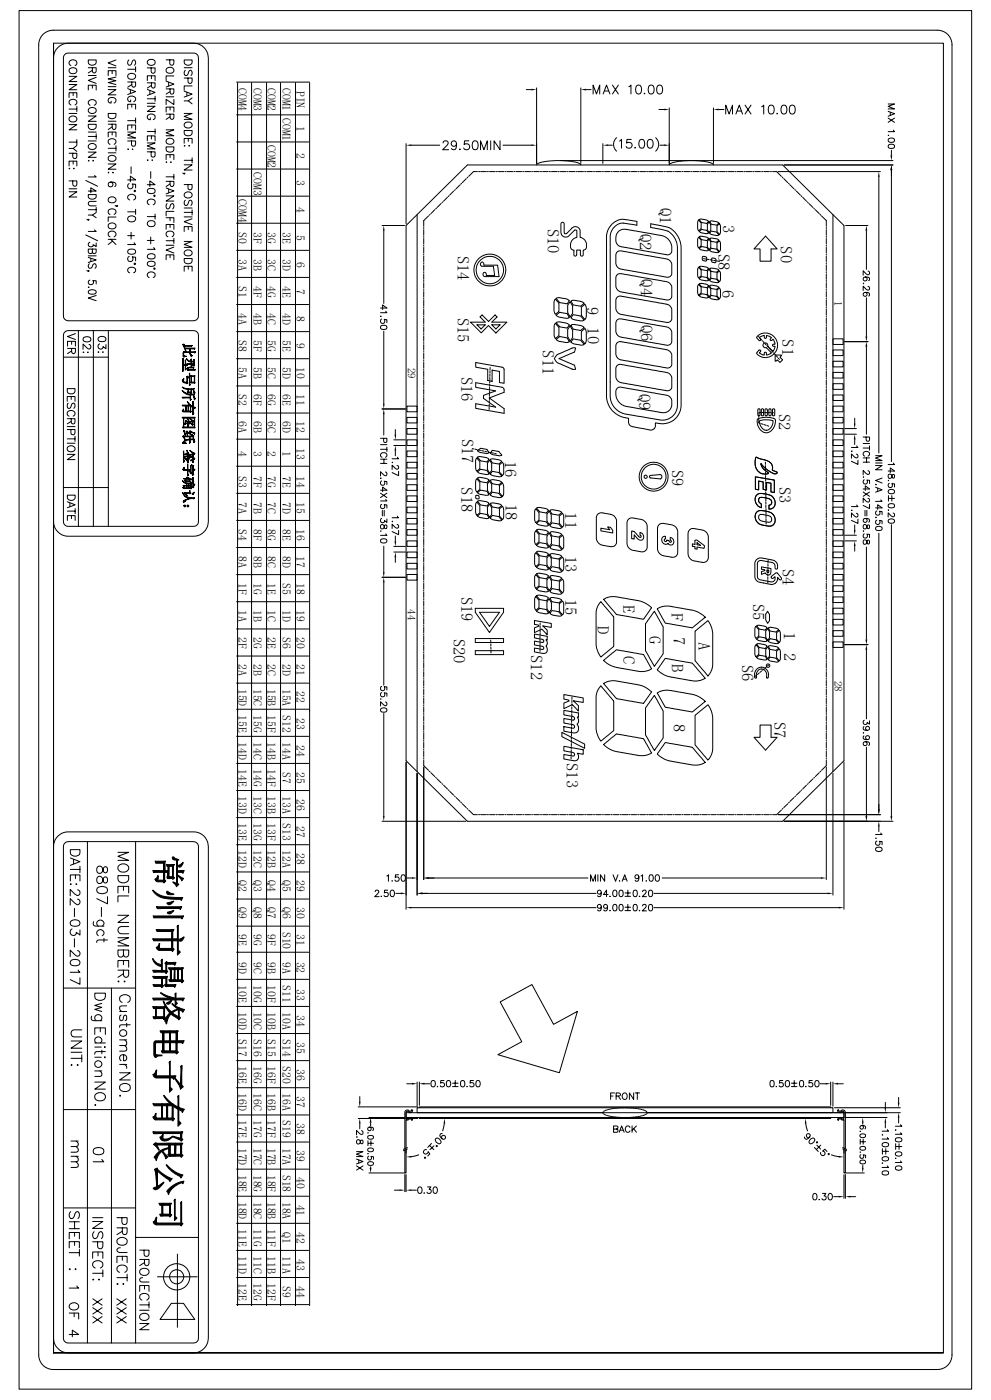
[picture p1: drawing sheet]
<svg xmlns="http://www.w3.org/2000/svg" width="297mm" height="420mm" viewBox="0 0 297 420" stroke-linecap="round" stroke-linejoin="round" font-family="sans-serif">
<defs><g id="words">
<g font-size="5">
<text x="197.8" y="62.4" transform="rotate(90 197.8 62.4)">Q1</text>
<text x="164.1" y="68.6" transform="rotate(90 164.1 68.6)">S10</text>
<text x="191.8" y="70.1" transform="rotate(90 191.8 70.1)">Q2</text>
<text x="216.7" y="67.4" transform="rotate(90 216.7 67.4)">3</text>
<text x="137.1" y="76.7" transform="rotate(90 137.1 76.7)">S14</text>
<text x="215.3" y="76.2" transform="rotate(90 215.3 76.2)">S8</text>
<text x="233.9" y="73.9" transform="rotate(90 233.9 73.9)">S0</text>
<text x="192.1" y="83.8" transform="rotate(90 192.1 83.8)">Q4</text>
<text x="216.4" y="87" transform="rotate(90 216.4 87)">6</text>
<text x="137.1" y="95.2" transform="rotate(90 137.1 95.2)">S15</text>
<text x="175.9" y="92.1" transform="rotate(90 175.9 92.1)">9</text>
<text x="176.1" y="98.2" transform="rotate(90 176.1 98.2)">10</text>
<text x="192" y="97.4" transform="rotate(90 192 97.4)">Q6</text>
<text x="234.4" y="101.8" transform="rotate(90 234.4 101.8)">S1</text>
<text x="162.6" y="105.1" transform="rotate(90 162.6 105.1)">S11</text>
<text x="138.2" y="113" transform="rotate(90 138.2 113)">S16</text>
<text x="191.5" y="118.2" transform="rotate(90 191.5 118.2)">Q9</text>
<text x="233.4" y="124.1" transform="rotate(90 233.4 124.1)">S2</text>
<text x="138.4" y="131.6" transform="rotate(90 138.4 131.6)">S17</text>
<text x="151.3" y="138.2" transform="rotate(90 151.3 138.2)">16</text>
<text x="201.3" y="141" transform="rotate(90 201.3 141)">S9</text>
<text x="138.2" y="146.2" transform="rotate(90 138.2 146.2)">S18</text>
<text x="233.5" y="146" transform="rotate(90 233.5 146)">S3</text>
<text x="151.5" y="151.1" transform="rotate(90 151.5 151.1)">18</text>
<text x="169.4" y="153.7" transform="rotate(90 169.4 153.7)">11</text>
<text x="169.4" y="166.8" transform="rotate(90 169.4 166.8)">13</text>
<text x="234.5" y="170.6" transform="rotate(90 234.5 170.6)">S4</text>
<text x="138.2" y="179" transform="rotate(90 138.2 179)">S19</text>
<text x="169.4" y="179.7" transform="rotate(90 169.4 179.7)">15</text>
<text x="186.8" y="181.6" transform="rotate(90 186.8 181.6)">E</text>
<text x="201.3" y="183.9" transform="rotate(90 201.3 183.9)">F</text>
<text x="225.6" y="181.1" transform="rotate(90 225.6 181.1)">S5</text>
<text x="135.9" y="191.6" transform="rotate(90 135.9 191.6)">S20</text>
<text x="179.1" y="187.8" transform="rotate(90 179.1 187.8)">D</text>
<text x="194.6" y="190.9" transform="rotate(90 194.6 190.9)">G</text>
<text x="201.9" y="191.1" transform="rotate(90 201.9 191.1)">7</text>
<text x="234.9" y="189.5" transform="rotate(90 234.9 189.5)">1</text>
<text x="159.1" y="196.6" transform="rotate(90 159.1 196.6)">S12</text>
<text x="186.7" y="196.8" transform="rotate(90 186.7 196.8)">C</text>
<text x="209.3" y="192.5" transform="rotate(90 209.3 192.5)">A</text>
<text x="235" y="195.9" transform="rotate(90 235 195.9)">2</text>
<text x="201.3" y="199.3" transform="rotate(90 201.3 199.3)">B</text>
<text x="222.3" y="199.4" transform="rotate(90 222.3 199.4)">S6</text>
<text x="201.9" y="217.1" transform="rotate(90 201.9 217.1)">8</text>
<text x="232" y="216.6" transform="rotate(90 232 216.6)">S7</text>
<text x="169.8" y="228.9" transform="rotate(90 169.8 228.9)">S13</text>
</g>
<g font-size="3.5">
<text x="71.5" y="26.3" transform="rotate(90 71.5 26.3)">COM4</text>
<text x="75.9" y="26.3" transform="rotate(90 75.9 26.3)">COM3</text>
<text x="80.2" y="26.3" transform="rotate(90 80.2 26.3)">COM2</text>
<text x="84.7" y="26.3" transform="rotate(90 84.7 26.3)">COM1 COM1</text>
<text x="88.9" y="27.2" transform="rotate(90 88.9 27.2)">PIN</text>
<text x="88.9" y="37.8" transform="rotate(90 88.9 37.8)">1</text>
<text x="80.2" y="43.4" transform="rotate(90 80.2 43.4)">COM2</text>
<text x="88.9" y="45.9" transform="rotate(90 88.9 45.9)">2</text>
<text x="75.9" y="51.6" transform="rotate(90 75.9 51.6)">COM3</text>
<text x="71.5" y="59.7" transform="rotate(90 71.5 59.7)">COM4</text>
<text x="88.9" y="54.1" transform="rotate(90 88.9 54.1)">3</text>
<text x="88.9" y="62.2" transform="rotate(90 88.9 62.2)">4</text>
<text x="71.5" y="69.5" transform="rotate(90 71.5 69.5)">S0</text>
<text x="75.9" y="69.5" transform="rotate(90 75.9 69.5)">3F</text>
<text x="80.2" y="69.5" transform="rotate(90 80.2 69.5)">3G</text>
<text x="84.7" y="69.5" transform="rotate(90 84.7 69.5)">3E</text>
<text x="88.9" y="70.4" transform="rotate(90 88.9 70.4)">5</text>
<text x="71.5" y="77.7" transform="rotate(90 71.5 77.7)">3A</text>
<text x="75.9" y="77.7" transform="rotate(90 75.9 77.7)">3B</text>
<text x="80.2" y="77.7" transform="rotate(90 80.2 77.7)">3C</text>
<text x="84.7" y="77.7" transform="rotate(90 84.7 77.7)">3D</text>
<text x="88.9" y="78.5" transform="rotate(90 88.9 78.5)">6</text>
<text x="71.5" y="85.8" transform="rotate(90 71.5 85.8)">S1</text>
<text x="75.9" y="85.8" transform="rotate(90 75.9 85.8)">4F</text>
<text x="80.2" y="85.8" transform="rotate(90 80.2 85.8)">4G</text>
<text x="84.7" y="85.8" transform="rotate(90 84.7 85.8)">4E</text>
<text x="88.9" y="86.6" transform="rotate(90 88.9 86.6)">7</text>
<text x="71.5" y="93.9" transform="rotate(90 71.5 93.9)">4A</text>
<text x="75.9" y="93.9" transform="rotate(90 75.9 93.9)">4B</text>
<text x="80.2" y="93.9" transform="rotate(90 80.2 93.9)">4C</text>
<text x="84.7" y="93.9" transform="rotate(90 84.7 93.9)">4D</text>
<text x="88.9" y="94.7" transform="rotate(90 88.9 94.7)">8</text>
<text x="71.5" y="102" transform="rotate(90 71.5 102)">S8</text>
<text x="75.9" y="102" transform="rotate(90 75.9 102)">5F</text>
<text x="80.2" y="102" transform="rotate(90 80.2 102)">5G</text>
<text x="84.7" y="102" transform="rotate(90 84.7 102)">5E</text>
<text x="88.9" y="102.9" transform="rotate(90 88.9 102.9)">9</text>
<text x="71.5" y="110.2" transform="rotate(90 71.5 110.2)">5A</text>
<text x="75.9" y="110.2" transform="rotate(90 75.9 110.2)">5B</text>
<text x="80.2" y="110.2" transform="rotate(90 80.2 110.2)">5C</text>
<text x="84.7" y="110.2" transform="rotate(90 84.7 110.2)">5D</text>
<text x="88.9" y="110.1" transform="rotate(90 88.9 110.1)">10</text>
<text x="71.5" y="118.3" transform="rotate(90 71.5 118.3)">S2</text>
<text x="75.9" y="118.3" transform="rotate(90 75.9 118.3)">6F</text>
<text x="80.2" y="118.3" transform="rotate(90 80.2 118.3)">6G</text>
<text x="84.7" y="118.3" transform="rotate(90 84.7 118.3)">6E</text>
<text x="88.9" y="118.3" transform="rotate(90 88.9 118.3)">11</text>
<text x="71.5" y="126.4" transform="rotate(90 71.5 126.4)">6A</text>
<text x="75.9" y="126.4" transform="rotate(90 75.9 126.4)">6B</text>
<text x="80.2" y="126.4" transform="rotate(90 80.2 126.4)">6C</text>
<text x="84.7" y="126.4" transform="rotate(90 84.7 126.4)">6D</text>
<text x="88.9" y="126.4" transform="rotate(90 88.9 126.4)">12</text>
<text x="71.5" y="135.4" transform="rotate(90 71.5 135.4)">4</text>
<text x="75.9" y="135.4" transform="rotate(90 75.9 135.4)">3</text>
<text x="80.2" y="135.4" transform="rotate(90 80.2 135.4)">2</text>
<text x="84.7" y="135.4" transform="rotate(90 84.7 135.4)">1</text>
<text x="88.9" y="134.5" transform="rotate(90 88.9 134.5)">13</text>
<text x="71.5" y="142.7" transform="rotate(90 71.5 142.7)">S3</text>
<text x="75.9" y="142.7" transform="rotate(90 75.9 142.7)">7F</text>
<text x="80.2" y="142.7" transform="rotate(90 80.2 142.7)">7G</text>
<text x="84.7" y="142.7" transform="rotate(90 84.7 142.7)">7E</text>
<text x="88.9" y="142.7" transform="rotate(90 88.9 142.7)">14</text>
<text x="71.5" y="150.5" transform="rotate(90 71.5 150.5)">7A</text>
<text x="75.9" y="150.5" transform="rotate(90 75.9 150.5)">7B</text>
<text x="80.2" y="150.5" transform="rotate(90 80.2 150.5)">7C</text>
<text x="84.7" y="150.5" transform="rotate(90 84.7 150.5)">7D</text>
<text x="88.9" y="150.5" transform="rotate(90 88.9 150.5)">15</text>
<text x="71.5" y="158.6" transform="rotate(90 71.5 158.6)">S4</text>
<text x="75.9" y="158.6" transform="rotate(90 75.9 158.6)">8F</text>
<text x="80.2" y="158.6" transform="rotate(90 80.2 158.6)">8G</text>
<text x="84.7" y="158.6" transform="rotate(90 84.7 158.6)">8E</text>
<text x="88.9" y="158.7" transform="rotate(90 88.9 158.7)">16</text>
<text x="71.5" y="166.8" transform="rotate(90 71.5 166.8)">8A</text>
<text x="75.9" y="166.8" transform="rotate(90 75.9 166.8)">8B</text>
<text x="80.2" y="166.8" transform="rotate(90 80.2 166.8)">8C</text>
<text x="84.7" y="166.8" transform="rotate(90 84.7 166.8)">8D</text>
<text x="88.9" y="166.8" transform="rotate(90 88.9 166.8)">17</text>
<text x="71.5" y="174.9" transform="rotate(90 71.5 174.9)">1F</text>
<text x="75.9" y="174.9" transform="rotate(90 75.9 174.9)">1G</text>
<text x="80.2" y="174.9" transform="rotate(90 80.2 174.9)">1E</text>
<text x="84.7" y="174.9" transform="rotate(90 84.7 174.9)">S5</text>
<text x="88.9" y="174.9" transform="rotate(90 88.9 174.9)">18</text>
<text x="71.5" y="183.1" transform="rotate(90 71.5 183.1)">1A</text>
<text x="75.9" y="183.1" transform="rotate(90 75.9 183.1)">1B</text>
<text x="80.2" y="183.1" transform="rotate(90 80.2 183.1)">1C</text>
<text x="84.7" y="183.1" transform="rotate(90 84.7 183.1)">1D</text>
<text x="88.9" y="183" transform="rotate(90 88.9 183)">19</text>
<text x="71.5" y="191.2" transform="rotate(90 71.5 191.2)">2F</text>
<text x="75.9" y="191.2" transform="rotate(90 75.9 191.2)">2G</text>
<text x="80.2" y="191.2" transform="rotate(90 80.2 191.2)">2E</text>
<text x="84.7" y="191.2" transform="rotate(90 84.7 191.2)">S6</text>
<text x="88.9" y="191.2" transform="rotate(90 88.9 191.2)">20</text>
<text x="71.5" y="199.3" transform="rotate(90 71.5 199.3)">2A</text>
<text x="75.9" y="199.3" transform="rotate(90 75.9 199.3)">2B</text>
<text x="80.2" y="199.3" transform="rotate(90 80.2 199.3)">2C</text>
<text x="84.7" y="199.3" transform="rotate(90 84.7 199.3)">2D</text>
<text x="88.9" y="199.3" transform="rotate(90 88.9 199.3)">21</text>
<text x="71.5" y="206.6" transform="rotate(90 71.5 206.6)">15D</text>
<text x="75.9" y="206.6" transform="rotate(90 75.9 206.6)">15C</text>
<text x="80.2" y="206.6" transform="rotate(90 80.2 206.6)">15B</text>
<text x="84.7" y="206.6" transform="rotate(90 84.7 206.6)">15A</text>
<text x="88.9" y="207.4" transform="rotate(90 88.9 207.4)">22</text>
<text x="71.5" y="214.5" transform="rotate(90 71.5 214.5)">15E</text>
<text x="75.9" y="214.5" transform="rotate(90 75.9 214.5)">15G</text>
<text x="80.2" y="214.5" transform="rotate(90 80.2 214.5)">15F</text>
<text x="84.7" y="214.5" transform="rotate(90 84.7 214.5)">S12</text>
<text x="88.9" y="215.3" transform="rotate(90 88.9 215.3)">23</text>
<text x="71.5" y="222.6" transform="rotate(90 71.5 222.6)">14D</text>
<text x="75.9" y="222.6" transform="rotate(90 75.9 222.6)">14C</text>
<text x="80.2" y="222.6" transform="rotate(90 80.2 222.6)">14B</text>
<text x="84.7" y="222.6" transform="rotate(90 84.7 222.6)">14A</text>
<text x="88.9" y="223.4" transform="rotate(90 88.9 223.4)">24</text>
<text x="71.5" y="230.7" transform="rotate(90 71.5 230.7)">14E</text>
<text x="75.9" y="230.7" transform="rotate(90 75.9 230.7)">14G</text>
<text x="80.2" y="230.7" transform="rotate(90 80.2 230.7)">14F</text>
<text x="84.7" y="231.6" transform="rotate(90 84.7 231.6)">S7</text>
<text x="88.9" y="231.6" transform="rotate(90 88.9 231.6)">25</text>
<text x="71.5" y="238.8" transform="rotate(90 71.5 238.8)">13D</text>
<text x="75.9" y="238.8" transform="rotate(90 75.9 238.8)">13C</text>
<text x="80.2" y="238.8" transform="rotate(90 80.2 238.8)">13B</text>
<text x="84.7" y="238.8" transform="rotate(90 84.7 238.8)">13A</text>
<text x="88.9" y="239.7" transform="rotate(90 88.9 239.7)">26</text>
<text x="71.5" y="247" transform="rotate(90 71.5 247)">13E</text>
<text x="75.9" y="247" transform="rotate(90 75.9 247)">13G</text>
<text x="80.2" y="247" transform="rotate(90 80.2 247)">13F</text>
<text x="84.7" y="247" transform="rotate(90 84.7 247)">S13</text>
<text x="88.9" y="247.8" transform="rotate(90 88.9 247.8)">27</text>
<text x="71.5" y="255.1" transform="rotate(90 71.5 255.1)">12D</text>
<text x="75.9" y="255.1" transform="rotate(90 75.9 255.1)">12C</text>
<text x="80.2" y="255.1" transform="rotate(90 80.2 255.1)">12B</text>
<text x="84.7" y="255.1" transform="rotate(90 84.7 255.1)">12A</text>
<text x="88.9" y="256" transform="rotate(90 88.9 256)">28</text>
<text x="71.5" y="264.1" transform="rotate(90 71.5 264.1)">Q2</text>
<text x="75.9" y="264.1" transform="rotate(90 75.9 264.1)">Q3</text>
<text x="80.2" y="264.1" transform="rotate(90 80.2 264.1)">Q4</text>
<text x="84.7" y="264.1" transform="rotate(90 84.7 264.1)">Q5</text>
<text x="88.9" y="264.1" transform="rotate(90 88.9 264.1)">29</text>
<text x="71.5" y="272.2" transform="rotate(90 71.5 272.2)">Q9</text>
<text x="75.9" y="272.2" transform="rotate(90 75.9 272.2)">Q8</text>
<text x="80.2" y="272.2" transform="rotate(90 80.2 272.2)">Q7</text>
<text x="84.7" y="272.2" transform="rotate(90 84.7 272.2)">Q6</text>
<text x="88.9" y="272.2" transform="rotate(90 88.9 272.2)">30</text>
<text x="71.5" y="280.3" transform="rotate(90 71.5 280.3)">9E</text>
<text x="75.9" y="280.3" transform="rotate(90 75.9 280.3)">9G</text>
<text x="80.2" y="280.3" transform="rotate(90 80.2 280.3)">9F</text>
<text x="84.7" y="279.5" transform="rotate(90 84.7 279.5)">S10</text>
<text x="88.9" y="280.3" transform="rotate(90 88.9 280.3)">31</text>
<text x="71.5" y="288.5" transform="rotate(90 71.5 288.5)">9D</text>
<text x="75.9" y="288.5" transform="rotate(90 75.9 288.5)">9C</text>
<text x="80.2" y="288.5" transform="rotate(90 80.2 288.5)">9B</text>
<text x="84.7" y="288.5" transform="rotate(90 84.7 288.5)">9A</text>
<text x="88.9" y="288.5" transform="rotate(90 88.9 288.5)">32</text>
<text x="71.5" y="295.5" transform="rotate(90 71.5 295.5)">10E</text>
<text x="75.9" y="295.5" transform="rotate(90 75.9 295.5)">10G</text>
<text x="80.2" y="295.5" transform="rotate(90 80.2 295.5)">10F</text>
<text x="84.7" y="295.5" transform="rotate(90 84.7 295.5)">S11</text>
<text x="88.9" y="296.6" transform="rotate(90 88.9 296.6)">33</text>
<text x="71.5" y="303.6" transform="rotate(90 71.5 303.6)">10D</text>
<text x="75.9" y="303.6" transform="rotate(90 75.9 303.6)">10C</text>
<text x="80.2" y="303.6" transform="rotate(90 80.2 303.6)">10B</text>
<text x="84.7" y="303.6" transform="rotate(90 84.7 303.6)">10A</text>
<text x="88.9" y="304.5" transform="rotate(90 88.9 304.5)">34</text>
<text x="71.5" y="311.8" transform="rotate(90 71.5 311.8)">S17</text>
<text x="75.9" y="311.8" transform="rotate(90 75.9 311.8)">S16</text>
<text x="80.2" y="311.8" transform="rotate(90 80.2 311.8)">S15</text>
<text x="84.7" y="311.8" transform="rotate(90 84.7 311.8)">S14</text>
<text x="88.9" y="312.6" transform="rotate(90 88.9 312.6)">35</text>
<text x="71.5" y="319.9" transform="rotate(90 71.5 319.9)">16E</text>
<text x="75.9" y="319.9" transform="rotate(90 75.9 319.9)">16G</text>
<text x="80.2" y="319.9" transform="rotate(90 80.2 319.9)">16F</text>
<text x="84.7" y="319.9" transform="rotate(90 84.7 319.9)">S20</text>
<text x="88.9" y="320.7" transform="rotate(90 88.9 320.7)">36</text>
<text x="71.5" y="328" transform="rotate(90 71.5 328)">16D</text>
<text x="75.9" y="328" transform="rotate(90 75.9 328)">16C</text>
<text x="80.2" y="328" transform="rotate(90 80.2 328)">16B</text>
<text x="84.7" y="328" transform="rotate(90 84.7 328)">16A</text>
<text x="88.9" y="328.8" transform="rotate(90 88.9 328.8)">37</text>
<text x="71.5" y="336.1" transform="rotate(90 71.5 336.1)">17E</text>
<text x="75.9" y="336.1" transform="rotate(90 75.9 336.1)">17G</text>
<text x="80.2" y="336.1" transform="rotate(90 80.2 336.1)">17F</text>
<text x="84.7" y="336.1" transform="rotate(90 84.7 336.1)">S19</text>
<text x="88.9" y="337" transform="rotate(90 88.9 337)">38</text>
<text x="71.5" y="344.3" transform="rotate(90 71.5 344.3)">17D</text>
<text x="75.9" y="344.3" transform="rotate(90 75.9 344.3)">17C</text>
<text x="80.2" y="344.3" transform="rotate(90 80.2 344.3)">17B</text>
<text x="84.7" y="344.3" transform="rotate(90 84.7 344.3)">17A</text>
<text x="88.9" y="345.1" transform="rotate(90 88.9 345.1)">39</text>
<text x="71.5" y="352.4" transform="rotate(90 71.5 352.4)">18E</text>
<text x="75.9" y="352.4" transform="rotate(90 75.9 352.4)">18G</text>
<text x="80.2" y="352.4" transform="rotate(90 80.2 352.4)">18F</text>
<text x="84.7" y="352.4" transform="rotate(90 84.7 352.4)">S18</text>
<text x="88.9" y="353.2" transform="rotate(90 88.9 353.2)">40</text>
<text x="71.5" y="360.5" transform="rotate(90 71.5 360.5)">18D</text>
<text x="75.9" y="360.5" transform="rotate(90 75.9 360.5)">18C</text>
<text x="80.2" y="360.5" transform="rotate(90 80.2 360.5)">18B</text>
<text x="84.7" y="360.5" transform="rotate(90 84.7 360.5)">18A</text>
<text x="88.9" y="361.4" transform="rotate(90 88.9 361.4)">41</text>
<text x="71.5" y="368.7" transform="rotate(90 71.5 368.7)">11E</text>
<text x="75.9" y="368.7" transform="rotate(90 75.9 368.7)">11G</text>
<text x="80.2" y="368.7" transform="rotate(90 80.2 368.7)">11F</text>
<text x="84.7" y="369.5" transform="rotate(90 84.7 369.5)">Q1</text>
<text x="88.9" y="369.5" transform="rotate(90 88.9 369.5)">42</text>
<text x="71.5" y="376.8" transform="rotate(90 71.5 376.8)">11D</text>
<text x="75.9" y="376.8" transform="rotate(90 75.9 376.8)">11C</text>
<text x="80.2" y="376.8" transform="rotate(90 80.2 376.8)">11B</text>
<text x="84.7" y="376.8" transform="rotate(90 84.7 376.8)">11A</text>
<text x="88.9" y="377.6" transform="rotate(90 88.9 377.6)">43</text>
<text x="71.5" y="384.9" transform="rotate(90 71.5 384.9)">12E</text>
<text x="75.9" y="384.9" transform="rotate(90 75.9 384.9)">12G</text>
<text x="80.2" y="384.9" transform="rotate(90 80.2 384.9)">12F</text>
<text x="84.7" y="385.8" transform="rotate(90 84.7 385.8)">S9</text>
<text x="88.9" y="385.8" transform="rotate(90 88.9 385.8)">44</text>
</g>
<g font-size="3.3">
<text x="250.1" y="90.4" transform="rotate(90 250.1 90.4)">1</text>
<text x="122.2" y="110.3" transform="rotate(90 122.2 110.3)">29</text>
<text x="122.2" y="182.7" transform="rotate(90 122.2 182.7)">44</text>
<text x="250.1" y="204.2" transform="rotate(90 250.1 204.2)">28</text>
</g>
</g></defs>
<g fill="none" stroke="#000" stroke-width=".3">
<path d="M5.7 3.2h285.5v413.5h-285.5zM16 13v392.8v-392.8h266.7v392.8h-266.7h266.7M17.4 14.3l1.7-1.1 1.3-.2h37.6a4.5 4.5 0 0 1 4.4 4.4v139.1a4.5 4.5 0 0 1-4.4 4.4h-37.6a4.5 4.5 0 0 1-4.4-4.4v-139.1a4.2 4.2 0 0 1 1.4-3.1zM19.4 16.3l1-.4h37.6l.8 .2 .5 .5 .2 .8v77.3a1.45 1.45 0 0 1-1.5 1.5h-37.6l-.7-.2a1.28 1.28 0 0 1-.7-1.3v-77.3zM21.3 19.6a.88 .88 0 0 1-.6-.9 .88 .88 0 0 1 .9-.8 1.01 1.01 0 0 1 1.2 .4 1.01 1.01 0 0 1-.1 1.3h-.2M26.5 18h2.3v.8a1.26 1.26 0 0 1-1.2 .8 1.26 1.26 0 0 1-1.1-.8zM34.8 18l-2.4 .9 2.4 .9M38.6 18a.86 .86 0 0 0-.4 .9 .86 .86 0 0 0 .7 .7l.4-.3 .7-1.3a.88 .88 0 0 1 .7 .7 .88 .88 0 0 1-.4 .9M44.5 18a1.14 1.14 0 0 1 1.4-.1 1.14 1.14 0 0 1 .5 1.2 1.16 1.16 0 0 1-1.4 .5 1.16 1.16 0 0 1-.7-1.4zM49.8 17.9h2.3v1.1l-.5 .6a.61 .61 0 0 1-.7-.6v-1.1M55.2 18h2.4v.8a1.26 1.26 0 0 1-1.2 .8 1.26 1.26 0 0 1-1.2-.8zM20.7 22.9h2.3l-2.3 1.6h2.3"/>
<path d="M20.7 25.4h2.3l-2.3 1.5h2.3M20.7 29.3v-1.5h2.3v1.5M20.7 37.4h2.3l-2.3 1.5h2.3M20.7 32.7h2.3M20.7 34h2.3M21 20.5a1.13 1.13 0 0 1 1.4-.1 1.13 1.13 0 0 1 .5 1.2 1.13 1.13 0 0 1-1.4 .5 1.13 1.13 0 0 1-.7-1.4zM21 35.1a1.07 1.07 0 0 1 1.5-.2 1.07 1.07 0 0 1 .2 1.5 1.13 1.13 0 0 1-1.3 .2 1.13 1.13 0 0 1-.6-1.3zM21.3 31.5a.87 .87 0 0 1-.6-1 .87 .87 0 0 1 .9-.7 .98 .98 0 0 1 1.2 .3 .98 .98 0 0 1-.1 1.3l-.2 .1M21.9 27.8v.9M23 31.9v1.6M26.5 20.3h2.3v1l-.4 .6-.6-.3-.1-1.3M26.5 27v-1.4h2.3v1.4"/>
<path d="M26.5 34.8h2.3l-2.3 1.6h2.3M26.5 22.6h2.3M26.5 37.3h2.3v.8a1.26 1.26 0 0 1-1.2 .8 1.26 1.26 0 0 1-1.1-.8zM26.5 39.6h2.3M26.8 32.5a1.14 1.14 0 0 1 1.4-.2 1.14 1.14 0 0 1 .5 1.3 1.16 1.16 0 0 1-1.4 .5 1.16 1.16 0 0 1-.7-1.4zM27 31.6a.87 .87 0 0 1-.5-1 .87 .87 0 0 1 .8-.7 .98 .98 0 0 1 1.3 .3 .98 .98 0 0 1-.1 1.3l-.3 .1M27.7 21.1l-1.2 .8M27.7 25.6v.9M28.8 23.2l-2.3 .9 2.3 .9M32.4 34h2.4a1.28 1.28 0 0 1-.7 1.5 1.28 1.28 0 0 1-1.6-.3zM32.4 22.7v-1.5h2.4v1.5M32.4 26.9h2.4l-2.4 1.5h2.4"/>
<path d="M32.4 20.3h2.4M32.4 26h2.4M32.4 36.4h2.4M32.4 37.3h2.4v1l-.5 .6-.6-.3-.1-1.3M33.3 30.4v.5a.83 .83 0 0 1-.9-.8 .83 .83 0 0 1 .9-.8h.6a.85 .85 0 0 1 .9 .6 .85 .85 0 0 1-.6 1M33.6 21.2v.9M33.6 39.6v.9M33.6 38.1l-1.2 .8M34.8 23.1l-2.4 .6 2.4 .5-2.4 .6 2.4 .6M38.3 24.6h2.3v1l-.4 .6-.6-.3-.1-1.3M38.3 26.6l2.3 .9-2.3 .9M38.3 32.7v-1.4h2.3v1.4"/>
<path d="M38.3 39v-1.5h2.3v1.5M38.3 39.6h2.3l-2.3 .9 2.3 .9h-2.3M38.3 20.8h2.3M38.3 36.2h2.3M38.6 22.2a1.26 1.26 0 0 1 2 .9 1.24 1.24 0 0 1-1.3 .7 1.24 1.24 0 0 1-1-1.1zM39.1 26.9v1.2M39.2 30v.5a.85 .85 0 0 1-1-.8 .85 .85 0 0 1 1-.9h.6a.87 .87 0 0 1 .8 .7 .87 .87 0 0 1-.6 1M39.5 25.4l-1.2 .8M39.5 31.3v.9M39.5 37.5v.9M40.6 20v1.5M40.6 35.4v1.6"/>
<path d="M44.2 20.4h2.3v1a.59 .59 0 0 1-.6 .6 .59 .59 0 0 1-.6-.6v-1M44.2 24.8h2.3l-.1 1.4-.3 .2-.6-.2-.1-1.4M44.2 24.2v-1.5h2.3v1.5M44.2 26.8l2.3 .9-2.3 .9M44.2 31.9h2.3l-2.3 1.5h2.3M44.2 29.6h2.3M44.2 31h2.3M44.2 39.5h2.3M44.9 27.2v1.1M45 35.3v.6a.85 .85 0 0 1-.9-.8 .85 .85 0 0 1 .9-.9 .98 .98 0 0 1 1.3 .3 .98 .98 0 0 1-.1 1.3l-.3 .1M45.4 22.7v.9M45.4 25.6l-1.2 .8"/>
<path d="M46.5 28.9v1.5M46.5 38.7v1.5M49.8 26.7h2.3v1l-.2 .5h-.5l-.3-.2-.1-1.3M49.8 34.2h2.3v1.1l-.5 .5-.5-.2-.1-1.4M49.8 24.3l2.3 .9-2.3 .9M49.8 33.6v-1.5h2.3v1.5M49.8 38.9h2.3l-2.3 .9 2.3 .9h-2.3M49.8 29h2.3M50.1 20.4a1.07 1.07 0 0 1 1.5-.1 1.07 1.07 0 0 1 .2 1.5 1.14 1.14 0 0 1-1.4 .1 1.14 1.14 0 0 1-.5-1.2zM50.5 24.7v1.1M51 32.1v.9M51 27.5l-1.2 .7"/>
<path d="M51 35l-1.2 .8M52.1 22.8h-2.3v1.3M52.1 29.8v1.6l-2.3-1.6v1.6M55.2 39.2h2.4v.8a1.28 1.28 0 0 1-1.2 .8 1.28 1.28 0 0 1-1.2-.8zM55.2 27.3l2.4 .9-2.4 .9M55.2 34h2.4l-2.4 .9 2.4 .9h-2.4M55.2 20.3h2.4M55.2 30.3h1.2M55.2 23.4h2.4v1l-.5 .6a.61 .61 0 0 1-.8-.6v-1M55.5 21.1a.85 .85 0 0 0-.3 .9 .85 .85 0 0 0 .7 .6l.4-.4 .4-.9 .5-.2a1.02 1.02 0 0 1 0 1.5M55.5 36.8a1.13 1.13 0 0 1 1.4-.2 1.13 1.13 0 0 1 .5 1.3 1.24 1.24 0 0 1-1.3 .5 1.24 1.24 0 0 1-.9-1.1zM56 27.7v1.1"/>
<path d="M57.6 25.8h-2.4v1.3M57.6 29.4l-1.2 .9 1.2 .9M70.9 24.6h21.9M70.9 34.5h21.6M71.2 24.9v366.8M75.4 24.9v366.8M79.9 24.9v366.8M84.1 24.9v366.8M88.6 24.9v366.8M92.8 24.9v366.8M157.7 26.9h1.6M160.8 26.4v22.6"/>
<path d="M174.1 26.4v22.6M175.6 26.9h1.6M177.8 28.2v-2.7l1 2.7 .9-2.7v2.7M180.8 28.2l1-2.7 1 2.7M181.1 27.3h1.3M183.6 25.5l1.7 2.7M185.3 25.5l-1.7 2.7M188.5 26l.6-.5v2.7M190.9 25.7a.87 .87 0 0 1 1.3 .3 1.34 1.34 0 0 1-.9 2.2 1.7 1.7 0 0 1-.4-2.5zM193.2 27.9l-.2 .2h.3M194.6 25.7a.87 .87 0 0 1 1.3 .3 1.34 1.34 0 0 1-.9 2.2 1.7 1.7 0 0 1-.4-2.5zM197.2 25.7a.87 .87 0 0 1 1.3 .3 1.34 1.34 0 0 1-.9 2.2 1.7 1.7 0 0 1-.4-2.5z"/>
<path d="M197.5 32.9h1.6M200.6 32.4v16.6M213.8 32.4v16.6M215.4 32.9h1.6M217.5 34.2v-2.7l1 2.7 1-2.7v2.7M220.6 34.2l1-2.7 .9 2.7M220.9 33.3h1.3M223.3 31.5l1.8 2.7M225.1 31.5l-1.8 2.7M228.3 32l.6-.5v2.7M230.6 31.7a.87 .87 0 0 1 1.3 .3 1.34 1.34 0 0 1-.9 2.2 1.7 1.7 0 0 1-.4-2.5zM232.9 34v.2l.1-.1"/>
<path d="M234.4 31.7a.87 .87 0 0 1 1.3 .3 1.34 1.34 0 0 1-.9 2.2 1.7 1.7 0 0 1-.4-2.5zM236.9 31.7a.87 .87 0 0 1 1.3 .3 1.34 1.34 0 0 1-.9 2.2 1.7 1.7 0 0 1-.4-2.5zM266.2 31.2h1.9l-1.9 .7 1.9 .8h-1.9M266.2 33.4l1.9 .7-1.9 .8M266.2 35.4l1.9 1.3M266.8 33.7v.9M267.8 39l.3 .5h-1.9M268.1 35.4l-1.9 1.3M20.7 50.5h.2zM20.7 49.8v-1.5h2.3v1.5M20.7 57.5h2.3l-2.3 1.6h2.3M20.7 44.5h1.2"/>
<path d="M20.7 42.6h2.3M20.7 56.6h2.3M20.7 46h2.3l-.2 1.5h-.8l-.2-1.5M20.7 54.3h2.3l-.2 1.5h-.8l-.2-1.5M21.9 48.3v.9M22 50.5h.3zM23 43.6l-1.1 .9 1.1 .9M23 41.9v1.5M25.7 54.1l3.6 1.8M26.5 57.3h2.3l-1.6-1v1.5M26.5 45.6h2.3l-2.3 1.6h2.3M26.5 58.4h2.3a1.2 1.2 0 0 1-1.2 1.4 1.2 1.2 0 0 1-1.1-1.4z"/>
<path d="M26.5 40.9h2.3M26.5 42.3h2.3M26.6 48.1v.2zM26.8 43.3a1.07 1.07 0 0 1 1.5-.2 1.07 1.07 0 0 1 .2 1.5 1.13 1.13 0 0 1-1.4 .2 1.13 1.13 0 0 1-.5-1.3zM27.9 48.1v.2zM28.4 52.6l.4 .5h-2.3M28.8 40.2v1.5M32.4 41.1v-1.5h2.4v1.5M32.4 49.2h2.4l-2.4 1.6h2.4M32.4 44.5h2.4M32.4 45.8h2.4M32.5 51.6v.3z"/>
<path d="M32.7 59.3a1.07 1.07 0 0 1 1.5-.2 1.07 1.07 0 0 1 .2 1.5 1.14 1.14 0 0 1-1.4 .2 1.14 1.14 0 0 1-.5-1.3zM32.7 46.9a1.07 1.07 0 0 1 1.5-.2 1.07 1.07 0 0 1 .2 1.5 1.14 1.14 0 0 1-1.4 .1 1.14 1.14 0 0 1-.5-1.2zM33 43.3a.87 .87 0 0 1-.6-1 .87 .87 0 0 1 .9-.7h.6a.87 .87 0 0 1 .9 .7 .87 .87 0 0 1-.6 1M33.2 54.6l-.5 .1a.72 .72 0 0 0 0 1.2 .72 .72 0 0 0 1.1-.3 .72 .72 0 0 0-.6-1 1.14 1.14 0 0 1 1.6 .9l-.4 .5M33.7 51.8h.3zM34.8 43.7v1.6M38.3 44.7h.2zM38.3 54h2.3l-1.5-1.2v1.7M38.3 42.3h2.3v1l-.2 .5-.6 .1-.3-.3-.1-1.3M38.7 55.1a.83 .83 0 0 0-.3 1.2 .83 .83 0 0 0 1.2 .2 .83 .83 0 0 0 0-1.3l1 .1v1.1M38.9 60a.87 .87 0 0 1-.6-1 .87 .87 0 0 1 .9-.7h.6a.87 .87 0 0 1 .8 .7 .87 .87 0 0 1-.6 1M39.3 50v2.1"/>
<path d="M39.6 44.7h.2zM40.3 57.2h.3v.2h-.3zM44.2 45.6h2.3l-.2 1.4-.6 .1-.3-.2-.1-1.3M44.2 42.2v-1.4h2.3v1.4M44.2 42.9h2.3l-2.3 .9 2.3 .9h-2.3M44.2 55.4h2.3l-1.6-1.1v1.7M44.3 56.9l.9-.4a.98 .98 0 0 1 1.3 .7v.2a1.33 1.33 0 0 1-2.3 0zM44.3 47.9v.2zM45.2 51.5v2M45.4 40.8v.9M45.6 47.9v.2zM46.1 58.6h.3v.3h-.3z"/>
<path d="M49.8 53h2.3M49.8 44.1h2.3a1.28 1.28 0 0 1-.6 1.5 1.28 1.28 0 0 1-1.6-.4zM49.8 54.4h2.3v1l-.5 .6-.5-.3-.1-1.3M49.8 56.4l2.3 .9-2.3 .9M49.8 58.8h2.3l-2.3 1.5h2.3M49.8 47.9v-1.5h2.3v1.5M49.9 48.5v.3zM50.1 41.7a1.07 1.07 0 0 1 1.5-.1 1.07 1.07 0 0 1 .2 1.5 1.14 1.14 0 0 1-1.4 .1 1.14 1.14 0 0 1-.5-1.2zM50.5 56.7v1.1M51 55.2l-1.2 .8M51 46.4v.9M51.1 48.6h.3z"/>
<path d="M52.1 52.3v1.5M54.8 51.9l.3 .3h.2v-.3v.3M55.2 43.7h.3zM55.2 49.4h2.4l-2.4 1.6h2.4M55.2 43v-1.5h2.4v1.5M55.2 48.1h2.4M55.2 55.4h2.4v1l-.5 .5-.7-.2-.1-1.3M55.5 57.8a1.13 1.13 0 0 1 1.4-.2 1.13 1.13 0 0 1 .5 1.3 1.24 1.24 0 0 1-1.3 .5 1.24 1.24 0 0 1-.9-1.1zM56.4 41.5v.9M56.6 43.7h.2zM57.6 47.3v1.6M70.9 42.6h21.6"/>
<path d="M70.9 50.7h21.6M70.9 58.8h21.6M121.7 43.1v24.1M123.3 43.6h8.5M132.8 42.9l.5-.7 .9 .3a.83 .83 0 0 1-.3 1.1l-1.2 1.3h1.8M134.1 59.2l-1.2 1.2M134.6 58.7l-.3 .3M136 57.3l-1.2 1.2M136.4 56.9l-.2 .2M136.8 43.1a.81 .81 0 0 1-1.1 .7 .81 .81 0 0 1-.3-1.2 .81 .81 0 0 1 1.3 0 2.59 2.59 0 0 1-.2 2.2 .79 .79 0 0 1-1.2-.3M137.8 44.7l-.1 .1h.3M137.9 55.5l-1.2 1.1"/>
<path d="M138.3 55l-.2 .2M139.7 53.6l-1.1 1.2M140.2 53.1l-.2 .3M140.5 42.2h-1.3l-.1 1.2a.94 .94 0 0 1 1.4 0 .94 .94 0 0 1-.1 1.4 .94 .94 0 0 1-1.4-.4M141.9 42.4a.87 .87 0 0 1 1.3 .4 1.34 1.34 0 0 1-.9 2.1 1.7 1.7 0 0 1-.4-2.5zM143.1 51.5h-1.2l-1.4 1.4M143.4 51.5h.4M144 44.9v-2.7l1 2.7 1-2.7v2.7M144.1 51.5h1.7M146 51.5h.4M146.7 51.5h1.7M147.1 42.2v2.7"/>
<path d="M148.7 51.5h.4M149.4 51.5h1.6M149.9 42.2v2.7l-1.8-2.7v2.7M150.7 43.6h8.6M151.4 51.5h.3M152 51.5h1.7M154 51.5h.3M154.7 51.5h1.6M156.7 51.5h.3M157.4 51.5h1.6M159.3 51.5h.3M160 51.5h1.6"/>
<path d="M160.8 49.5a3.9 3.9 0 0 1 3.2-1.1l2.5-.2 3.3 .1a5.9 5.9 0 0 1 4.3 1.2M162 51.5h.3M162.6 51.5h1.7M164.6 51.5h.4M165.3 51.5h1.7M167.3 51.5h.3M167.9 48.2h99.7M167.9 51.5h1.7M169.9 51.5h.4M170.6 51.5h1.7M172.6 51.5h.3M173.2 51.5h1.7"/>
<path d="M175.2 51.5h.4M175.9 51.5h1.6M177.9 51.5h.3M178.6 51.5h1.6M180.6 51.5h.2M180.7 43.1v5.9M181.2 51.5h1.6M182.2 43.6h1.3M183.2 51.5h.3M183.9 51.5h1.6M184.8 41.3a2.69 2.69 0 0 0 0 4M185.7 42.3l.6-.5v2.6"/>
<path d="M185.8 51.5h.4M186.5 51.5h1.7M188.5 51.5h.3M189.1 51.5h1.7M189.2 41.8h-1.3l-.1 1.1a.94 .94 0 0 1 1.4 0 .94 .94 0 0 1-.2 1.4 .94 .94 0 0 1-1.3-.4M190.3 44.2v.2l.2-.1M191.1 51.5h.4M191.8 51.5h1.7M191.9 42a.82 .82 0 0 1 1.2 .3 1.33 1.33 0 0 1-.9 2.2 1.66 1.66 0 0 1-.3-2.5zM193.8 51.5h.3M194.4 42a.87 .87 0 0 1 1.2 .3 1.32 1.32 0 0 1-.9 2.2 1.66 1.66 0 0 1-.3-2.5zM194.4 51.5h1.7"/>
<path d="M196.4 51.5h.4M196.5 41.3a2.69 2.69 0 0 1 0 4M197.1 51.5h1.7M197.8 43.6h1.3M199.1 51.5h.3M199.8 51.5h1.6M200.6 49.5a3.9 3.9 0 0 1 3.2-1.1l2.4-.2 4.1 .1a4.5 4.5 0 0 1 3.5 1.1v.1M201.8 51.5h.3M202.4 51.5h1.6M204.4 51.5h.3M205.1 51.5h1.6M207.1 51.5h.3"/>
<path d="M207.7 51.5h1.7M209.7 51.5h.3M210.4 51.5h1.6M212.3 51.5h.4M213 51.5h1.7M215 51.5h.3M215.6 51.5h1.7M217.6 51.5h.4M218.3 51.5h1.7M220.3 51.5h.3M221 51.5h1.6M223 51.5h.3"/>
<path d="M223.6 51.5h1.7M225.6 51.5h.3M226.3 51.5h1.6M228.3 51.5h.3M228.9 51.5h1.7M230.9 51.5h.3M231.6 51.5h1.2l1.4 1.4M233.3 51.5h30.6M234.4 53.1l.3 .3M234.9 53.6l1.2 1.2M235 49.5h32.6M236.3 55l.3 .2"/>
<path d="M236.8 55.5l1.2 1.1M238.2 56.9l.2 .2M238.7 57.3l1.2 1.2M240.1 58.7l.2 .3M240.6 59.2l1.1 1.2M263.4 53v82.9M266.3 41.7a.95 .95 0 0 1 1.1-.4 .95 .95 0 0 1 .6 1.1l-.7 .3a.83 .83 0 0 1-1.1-.5zM266.3 43.6l.7-.3a.83 .83 0 0 1 1.1 .5 .99 .99 0 0 1-1 .7 .99 .99 0 0 1-.9-.7zM266.4 40.6l-.1 .1M267.2 45.1v1.5M267.2 51.1v87.4M25.7 70.5l3.6 1.7"/>
<path d="M26 65.8l.3 .2h.3v-.2v.2M26.5 77.2l2.3 .8-2.3 .7M26.5 62.9h2.3M26.5 64.5h1.2M26.5 76.8h2.3M26.8 79.1a.69 .69 0 0 0-.3 .9 .69 .69 0 0 0 .8 .4l.6-1.1 .6-.2a.82 .82 0 0 1 0 1.4M26.9 72.7a.72 .72 0 0 0-.1 1.2 .72 .72 0 0 0 1.1-.5l.9 .6v-1.1M27.2 77.5v1M27.7 74.7l.2 1.3h.7l.2-.4v-.9h-2.3v.9l.2 .4h.8l.2-.4M28.4 69l.4 .4h-2.3M28.8 63.8l-1.1 .7 1.1 .8M28.8 62.2v1.4"/>
<path d="M28.8 60.4h-1.7a.68 .68 0 0 0-.6 .7 .68 .68 0 0 0 .6 .7h1.7M32.4 71.8h2.4M32.5 67.3a1.17 1.17 0 0 1 1.5-.4 1.17 1.17 0 0 1 .6 1.3 1.17 1.17 0 0 1-1.4 .5 1.17 1.17 0 0 1-.7-1.4zM33 64.3a.87 .87 0 0 1-.6-.9 .87 .87 0 0 1 .9-.7h.6a.87 .87 0 0 1 .9 .7 .87 .87 0 0 1-.6 .9M33 71a.87 .87 0 0 1-.6-1 .87 .87 0 0 1 .9-.7 .97 .97 0 0 1 1.2 .4 .97 .97 0 0 1-.1 1.2l-.2 .1M33.2 71.8l1.6 1.6M33.7 72.3l-1.3 1.1M34.5 61.6l.4 .3h.2v-.3v.3M34.8 65.1h-2.4v1.3M38.3 63.5h2.3M38.3 70.7h2M38.4 75.1l.9-.4a1 1 0 0 1 1.3 .9 1.37 1.37 0 0 1-2.3 0z"/>
<path d="M38.6 65a1.26 1.26 0 0 1 2 .9 1.24 1.24 0 0 1-1.3 .7 1.24 1.24 0 0 1-1-1.2zM38.7 76.9a.83 .83 0 0 0-.3 1.2 .83 .83 0 0 0 1.2 .2 .83 .83 0 0 0 0-1.3l1 .2v1.1M39.3 69.7v2M40.2 72.8l.4 .6h-2.3M40.3 79h.3v.3h-.3zM40.6 62.8v1.5M44.2 65h2.3M44.2 72.1h2M44.3 76.5a1.41 1.41 0 0 1 2.2 .3v.2a1.2 1.2 0 0 1-1.9 .6 .73 .73 0 0 1-.3-1.1zM44.3 78.7a1.45 1.45 0 0 1 2.2 .3v.2a1.33 1.33 0 0 1-2.3 0zM44.5 66.4a1.14 1.14 0 0 1 1.4-.1 1.14 1.14 0 0 1 .5 1.2 1.15 1.15 0 0 1-1.5 .5 1.15 1.15 0 0 1-.6-1.4zM44.7 61.4a.87 .87 0 0 1-.6-1 .87 .87 0 0 1 .9-.7 .98 .98 0 0 1 1.3 .3 .98 .98 0 0 1-.1 1.3l-.3 .1"/>
<path d="M45.2 71.1v2.1M46.1 74.3l.4 .5h-2.3M46.5 64.2v1.5M49.8 65.3h2.3v1.5M49.8 68.8v-1.4h2.3v1.4M49.8 77.9v-1.4h2.3v1.4M49.8 72.2h2.3M49.8 73.6h2.3M50.1 61.1l-.3 .5 .3 1.1 .6-.2 .5-1.2 .6-.2a1.02 1.02 0 0 1 0 1.6M50.3 71a.87 .87 0 0 1-.5-1 .87 .87 0 0 1 .9-.7h.5a.87 .87 0 0 1 .9 .7 .87 .87 0 0 1-.5 1M51 65.3v.9M51 67.4v.8"/>
<path d="M51 76.5v.8M52.1 63.4h-2.3v1.4M52.1 74.1l-2.3 .9 2.3 .9M52.1 71.5v1.5M55.2 77.6h2.4a1.28 1.28 0 0 1-.7 1.5 1.28 1.28 0 0 1-1.6-.4zM55.2 62.4h2.4M55.2 63.7h2.4M55.2 65.1h2.4M55.2 69.4v-1.4h2.4v1.4M55.2 72.4h2.4l-2.4 .9 2.4 .9h-2.4M55.5 60.1a.86 .86 0 0 0-.3 .9 .86 .86 0 0 0 .7 .6l.8-1.3 .5-.2a1.02 1.02 0 0 1 0 1.5M55.5 75.2a1.13 1.13 0 0 1 1.4-.2 1.13 1.13 0 0 1 .5 1.3 1.26 1.26 0 0 1-1.3 .5 1.26 1.26 0 0 1-.9-1.2z"/>
<path d="M56.4 79.9v.9M56.4 68v.9M57.6 62.9v1.6M57.6 65.6l-2.4 .9 2.4 .9M70.9 67h21.6M70.9 75.1h21.6M114.5 67.6h6.7M115 69.2v21.8M121.7 67.6l18.4-18.1h94.5l18.3 18.1v160.6l-18.3 18.2h-94.5l-18.4-18.2zM125 64.4v167.1M127 68.2v.4M127 68.9v1.7"/>
<path d="M127 70.9v.3M127 71.5v1.7M127 73.5v.4M127 74.2v1.7M127 76.2v.3M127 76.8v1.7M127 78.8v.4M127 79.5v1.7M128.4 64.8l-1.4 1.4v1.7M128.9 64.3l-.2 .3M130.3 62.9l-1.1 1.2M130.8 62.4l-.2 .3"/>
<path d="M132.2 61l-1.2 1.2M132.7 60.6l-.2 .2M144.3 78.7l.3-.1 .3 .2 .1 .7h4.1l.5 3.5h-4.4a.6 .6 0 0 1-.5-.8 .6 .6 0 0 1 .8-.4l.3 .8h2.5l-.4-2.7h-3.5l-.4-.6zM168.2 66.8a.63 .63 0 0 1 .8 .1 .63 .63 0 0 1 .1 .8v2a.6 .6 0 0 0 .6 .4 .6 .6 0 0 0 .6-.5l1.2-1.2a1.52 1.52 0 0 1 1.9-.1 1.52 1.52 0 0 1 .5 1.8v1a2.4 2.4 0 0 1 1.4 3.8l-.5 .1v1a.52 .52 0 0 1-.5 .8 .52 .52 0 0 1-.4-.8v-1h-1.1v.9a.55 .55 0 0 1 0 .8 .55 .55 0 0 1-.7 0 .55 .55 0 0 1-.1-.8v-.9a1.3 1.3 0 0 1-1-1.7 2.72 2.72 0 0 1 1.9-2.2v-1.6a.55 .55 0 0 0-.5-.6 .55 .55 0 0 0-.6 .6l-1.2 1.2a1.54 1.54 0 0 1-1.9 .1 1.54 1.54 0 0 1-.6-1.8zM183.4 67.2l2-1.2a5.8 5.8 0 0 1 3.7 .1l1.8 .3v1.2l-4.1-.7-1.4 .3-1.5 1.2-.8 1.2-.2 1.1v47.8a6.1 6.1 0 0 0 6.3 6l8.5 1.4a4.7 4.7 0 0 0 5.3-5.8v-46.4l-.5-1.8-.7-1.1-1.1-1.1-1.2-.6-4.5-.9v-1.1l4.4 .9 1.6 .6a7.2 7.2 0 0 1 3.1 5.9v46.7a5.7 5.7 0 0 1-7.7 5.7v.2a1.61 1.61 0 0 1-.6 1.7 1.61 1.61 0 0 1-1.8 0l-4.4-.8a1.9 1.9 0 0 1-1.2-2.5l-.8-.2a7.1 7.1 0 0 1-5.8-8.3v-45.8a5.5 5.5 0 0 1 1.6-4zM184.8 75.7a3.1 3.1 0 0 1 3-.1l11.5 2a2.3 2.3 0 0 1 2 3.1v.9a1.47 1.47 0 0 1-.6 1.5 1.47 1.47 0 0 1-1.6-.1l-12.5-2.2a2.19 2.19 0 0 1-2-2.9v-1.5zM185.3 69.5a4.1 4.1 0 0 1 3.9-.4l9.2 1.6a3.8 3.8 0 0 1 2.5 5.5l-1 .3-13.3-2.4a2.59 2.59 0 0 1-1.7-4zM209.3 71.2l.2 .1a1.27 1.27 0 0 1 .6 1.5v.3a1.16 1.16 0 0 1-.8 1.3l-.2-.7v-1.9zM209.3 66l.4 .4a.97 .97 0 0 1 .4 1.2v.3a.99 .99 0 0 1-.7 1.3l-.3-.7v-1.9zM209.5 65.9l.7-.2 1.3 .3a.55 .55 0 0 1 .8 .2 .55 .55 0 0 1-.4 .8l-1-.1a1.43 1.43 0 0 1-1.4-1zM209.5 69.4h.1a1.03 1.03 0 0 1 1.6-.4 .9 .9 0 0 1 1 1l-1.8-.1zM209.5 71l.9-.1 1.1 .2a.59 .59 0 0 1 .7 .7 .59 .59 0 0 1-1 .3l-.3-.1a1.4 1.4 0 0 1-1.4-1z"/>
<path d="M209.5 74.5h.2a.93 .93 0 0 1 1.2-.4 1.02 1.02 0 0 1 1.3 .7 .43 .43 0 0 1-.2 .5 .43 .43 0 0 1-.5-.1l-1.5-.3zM210.5 77h.8a.72 .72 0 0 1 .5 .6 .72 .72 0 0 1-.4 .7l-.8-.3zM210.8 77.6l.8 .1M211.9 77.8l.7 .1M212.5 66.6l.5 1.2a1.96 1.96 0 0 1-.5 2l-.5-.9v-1.6zM212.5 71.7l.5 1.2a1.67 1.67 0 0 1-.5 2l-.5-.8v-1.7zM212.7 71.5l.8-.1 1.2 .2 .7 .5a.94 .94 0 0 1-1.3 .5 1.02 1.02 0 0 1-1.3-.8zM212.7 66.4l.6-.1 1.3 .2 .8 .5a1.14 1.14 0 0 1-1.6 .4 1 1 0 0 1-1.1-1zM212.9 77.9l.7 .2M213 69.5h.8a1.51 1.51 0 0 1 1.6 .9l-.3 .3-1.6-.3a.52 .52 0 0 1-.7-.3 .52 .52 0 0 1 .2-.6zM213.1 74.5l.7 .1a1.21 1.21 0 0 1 1.5 .8l.2 .2-.3 .2-1.7-.2a.52 .52 0 0 1-.7-.3 .52 .52 0 0 1 .2-.7zM213.3 77.5l.4-.1a.75 .75 0 0 1 .9 .5 .75 .75 0 0 1-.4 .9h-.1a.82 .82 0 0 1-.8-.4 .82 .82 0 0 1 0-.9z"/>
<path d="M213.9 78.1l.6 .1M214.8 78.3l.8 .1M214.9 72.9l.4-.4a.42 .42 0 0 1 .6 0 .42 .42 0 0 1 0 .6v1.6a.38 .38 0 0 1 0 .5 .38 .38 0 0 1-.5 .1 1.12 1.12 0 0 1-.5-1.4zM215 67.6l.6-.5 .3 .5v2.3l-.3 .5-.1-.2a2.15 2.15 0 0 1-.6-2.4zM229.4 70.8l3.5 3.9h-1.8v3.7h-3.3v-3.7h-1.8zM242 60.6l.2 .2M242.4 61l1.2 1.2M243.9 62.4l.2 .3M244.3 62.9l1.2 1.2M245.7 64.3l.3 .3M246.2 64.8l1.4 1.4 .1 1.7M247.7 68.2v.4"/>
<path d="M247.7 68.9v1.7M247.7 70.9v.3M247.7 71.5v1.7M247.7 73.5v.4M247.7 74.2v1.7M247.7 76.2v.3M247.7 76.8v1.7M247.7 78.8v.4M247.7 79.5v1.7M249.6 64.4v167.1M253.4 67.6h6.7M259.7 69.2v11.6"/>
<path d="M19.4 99.6l1-.4h37.6l.8 .2 .5 .5 .2 .7v55.9l-.2 .7-.5 .5-.8 .2h-37.6l-.7-.2-.5-.5-.2-.7v-55.9zM23.5 99.2v58.7M26 81.2l.3 .2h.3v-.2v.2M26.5 86.1h.2zM26.6 87.2a1.44 1.44 0 0 1 2.2 .5 1.47 1.47 0 0 1-2.3 0zM26.9 84a.73 .73 0 0 0-.2 1.1 .73 .73 0 0 0 1.1 .1 .73 .73 0 0 0 0-1h1v1M28 99.2v58.7M28.8 88.6l-2.3 .8 2.3 .8M32.5 99.2v58.7M38.9 81.8a.84 .84 0 0 1-.6-.9 .84 .84 0 0 1 .9-.7h.6a.84 .84 0 0 1 .8 .7 .84 .84 0 0 1-.6 .9M44.7 83.3a.87 .87 0 0 1-.6-1 .87 .87 0 0 1 .9-.7 .98 .98 0 0 1 1.3 .3 .98 .98 0 0 1-.1 1.2l-.3 .2M46.1 80.4h.3v.3h-.3z"/>
<path d="M55.2 81.4v-1.5h2.4v1.5M70.9 83.2h21.6M70.9 91.4h21.6M70.9 99.5h21.6M114 92.4h2l-1.3-.9v1.4M114.1 97.8l.8-.2a.83 .83 0 0 1 1.1 .5 .99 .99 0 0 1-1 .8 .99 .99 0 0 1-1-.8zM114.2 94.9l-.1-.1v.2M114.4 95.7a.7 .7 0 0 0-.3 1 .7 .7 0 0 0 1.1 .2 .7 .7 0 0 0-.1-1.1l.9 .1v.9M115 99.4v21.7M115.6 93.3l.4 .5h-2M127 81.5v.3M127 82.2v1.6"/>
<path d="M127 84.1v.4M127 84.8v1.6M127 86.8v.3M127 87.5v1.6M127 89.5v.3M127 90.1v1.7M127 92.1v.3M127 92.8v1.6M127 94.7v.4M127 95.4v1.7M127 97.4v.3M127 98v1.7"/>
<path d="M141 96.6h4.4l-1.5-1.5 .6-.6 1.9 1.9 2-1.9 .6 .6-1.6 1.5h4.5l-3.3 3.3-2.2-2.2-2.2 2.2zM143 97.5h2.4l-1.2 1.2zM147.4 97.5h2.5l-1.3 1.2zM166.4 89.8l.7 .7a1.33 1.33 0 0 1 .4 1.5v.8a.71 .71 0 0 1-.4 1l-.7 .5-.3-.9-.1-2.7zM166.5 97l1 1.2v2.5l-1 .9-.4-.9v-3zM166.7 96.8l1.1-.2 2.3 .5 .5 .4-.4 .6a.61 .61 0 0 1-1 .2l-.7-.1a1.1 1.1 0 0 1-1.2-.7zM166.7 89.5l.9-.2 1.8 .3 1.2 .6-.6 .9-1.3-.2a1.21 1.21 0 0 1-1.4-.6zM166.7 94.6l.4-.4a1.03 1.03 0 0 1 1.6-.3l.7 .1a.63 .63 0 0 1 .8 .5l.4 .8-.6 .2-2.3-.3zM170.8 97.8l.8 1.3v.7a2.24 2.24 0 0 1-.6 2.3l-.1 .2-.8-1.3v-2.2zM170.9 90.5l.7 1.3v2.2l-.7 1.1-.8-1.3v-1.3a1.87 1.87 0 0 1 .8-2zM171.1 97.6l.9-.3 2 .4 1.1 .6-.5 .3a1.03 1.03 0 0 1-1.5 .4l-1.3-.2zM171.1 90.3l1.2-.2 2 .4 .8 .5-.6 .5a.94 .94 0 0 1-1.4 .2h-.4a1.29 1.29 0 0 1-1.5-1.3z"/>
<path d="M171.7 94.4l1.6 .3a1.1 1.1 0 0 1 1.2 .6l.6 .8-1.1 .2-2.1-.5-.8-.4zM174.2 99.4l1.1-.8 .4 1.1v2.4l-.4 1-1.1-1.2zM174.3 92.1l1-.8 .4 .8v2.8l-.4 .9-1.1-1.2zM184.8 96.1a3.3 3.3 0 0 1 3.2-.1l11.6 2a2.28 2.28 0 0 1 1.7 3.1v.9a1.42 1.42 0 0 1-.5 1.4 1.42 1.42 0 0 1-1.6 .1l-12.6-2.3a2.36 2.36 0 0 1-2-3.1v-1.3zM184.8 89.3a3.1 3.1 0 0 1 3-.1l11.8 2a2.3 2.3 0 0 1 1.7 3.1v.8a1.5 1.5 0 0 1-.6 1.5 1.5 1.5 0 0 1-1.6 0l-12.4-2.2a2.3 2.3 0 0 1-2.1-3.1v-1.3zM184.8 82.6a3.9 3.9 0 0 1 3.5-.1l10.9 1.9a2.3 2.3 0 0 1 2.1 3.1v.7a1.49 1.49 0 0 1-.5 1.6 1.49 1.49 0 0 1-1.7 0l-12.4-2.1a2.3 2.3 0 0 1-2.1-3.1v-1.4zM209.3 80.2l.8 .8v1.1a1.08 1.08 0 0 1-.7 1.3l-.3-.7v-1.9zM209.3 85.3l.2 .2a1.86 1.86 0 0 1 .6 2.2l-.7 .9-.3-.8v-1.9zM209.5 80l.9-.1 1.1 .2a.5 .5 0 0 1 .7 .2 .5 .5 0 0 1-.2 .6l-.1 .3-1.5-.3zM209.5 83.6l.1-.1a.96 .96 0 0 1 1.3-.4h.3a.92 .92 0 0 1 1.1 .9l-.2 .2h-.6l-1.2-.2zM209.5 85.1l.9-.1 1.2 .2 .7 .5a.71 .71 0 0 1-1.1 .5l-.3-.1a1.46 1.46 0 0 1-1.4-1zM209.6 88.6l.7-.5 .9 .2a1.07 1.07 0 0 1 1.1 .9l-.6 .2-1.4-.2-.7-.4z"/>
<path d="M212.5 80.7l.5 .9v.4a1.67 1.67 0 0 1-.5 1.9l-.5-.8v-1.7zM212.5 85.9l.5 .8v.5a1.57 1.57 0 0 1-.5 1.9l-.5-.9v-1.6zM212.7 80.6h1.8l.7 .2 .2 .4a.94 .94 0 0 1-1.3 .4 1.02 1.02 0 0 1-1.3-.8zM212.7 85.7l.8-.1 1.2 .2 .7 .5a1.03 1.03 0 0 1-1.6 .4 1 1 0 0 1-1.1-1zM213.1 83.5l1.1 .2a1.05 1.05 0 0 1 1.1 .7l.2 .3-.4 .1-1.6-.2a.52 .52 0 0 1-.7-.3 .52 .52 0 0 1 .2-.6zM213.1 88.6l1.7 .3 .7 .9-.7 .2-1.4-.3a.49 .49 0 0 1-.6-.2 .49 .49 0 0 1 .2-.6zM214.9 81.9l.2-.2a.43 .43 0 0 1 .6-.4 .43 .43 0 0 1 .2 .7v1.7a.38 .38 0 0 1 0 .6 .38 .38 0 0 1-.6-.2l-.4-.5zM215 87l.7-.6 .2 .8v1.7a.38 .38 0 0 1 0 .5 .38 .38 0 0 1-.5 0l-.5-.6zM247.7 81.5v.3M247.7 82.2v1.6M247.7 84.1v.4M247.7 84.8v1.6"/>
<path d="M247.7 86.8v.3M247.7 87.5v1.6M247.7 89.5v.3M247.7 90.1v1.7M247.7 92.1v.3M247.7 92.8v1.6M247.7 94.7v.4M247.7 95.4v1.7M247.7 97.4v.3M247.7 98v1.7M258.9 85l-.1 .1M259.3 83.1a.6 .6 0 0 1 .5 .8 .6 .6 0 0 1-.9 .2 .6 .6 0 0 1 .1-.9l.3-.1a.87 .87 0 0 1 1.3 .7l-.3 .4"/>
<path d="M259.3 87.7a.6 .6 0 0 1 .5 .8 .6 .6 0 0 1-.9 .3 .6 .6 0 0 1 .1-1l.3-.1a.87 .87 0 0 1 1.3 .7l-.3 .4M259.7 89.3v11.6M260.1 81.3l.5 .4v.4l-.3 .3-.7-.2-.9-1v1.4M260.1 85.9l.5 .4v.4l-.3 .3-.7-.2-.9-.9v1.3M19 107.1h13.5M20.2 116.6h2.3v.7a1.23 1.23 0 0 1-1.2 .9 1.23 1.23 0 0 1-1.1-.9zM20.2 103.8v-1.4h2.4v1.4M20.2 104.5h2.4v1l-.5 .6-.5-.3-.1-1.3M21.3 119v.8M21.5 102.4v.9M21.5 105.3l-1.3 .8M22.6 100.1l-2.4 .9 2.4 .9"/>
<path d="M24.9 105.7h.2zM25 101.3a1.45 1.45 0 0 1 2.2 .4v.2a1.33 1.33 0 0 1-2.3 0zM26.2 105.7h.3zM26.7 103.3l.5 .5-.2 .8a.66 .66 0 0 1-1-.2l-1.1-1.2v1.6M29.5 105.5v.2zM29.5 101.3a1.35 1.35 0 0 1 2.2 .5 1.37 1.37 0 0 1-2.3 0zM29.8 103.2a.78 .78 0 0 0-.2 1.3 .78 .78 0 0 0 1.3-.5l.9 .6v-1.2M30.9 105.5v.2zM54.6 117.1h.1a3.5 3.5 0 0 0 3.5 1.1l-.1 .3 .4 1.2-.3 .3-.2-1.5h-.9l.2 1.3-.3 .3v-.7h-2.3l-.1-.2h2.4v-.7a3 3 0 0 1-2.4-1.4zM54.6 116.2l.1-.1a6.4 6.4 0 0 0 3.5 .5l-.1 .5 .4 .8-.3 .2-.3-1.2h-.6l.2 .8-.2 .3-1.1-.1 .1-1.1-.8-.1zM54.8 103.4l.3-.2 .1 .5 2.4-.1-.2 .4-2.2-.1 .3 .5h3l-.2 .4-.2-.2h-1.1l.1 .6-.2 .3v-.9h-1.4l.2 .8zM54.8 107.6v3.8"/>
<path d="M54.9 107.6v1.8h.6l.1-1.4v1.4h.6l-.2 .4-.4-.2v.8l.2 .3-.3 .3v-1.4h-.6v1.3l.2 .2-.3 .3-.1-3.7zM54.9 105.7l3.6-.2-.1 .4-.1-.2h-1.5l.8 1-.3 .3-.6-1.3h-1.5l-.2 .3v.6l.8 .3-.7 .2-.2-.2zM55.1 113.6l-.1 .8 1 .3v-1.5l-.1-.2 .2-.2 .7 .4 .1-1.3v3.2l.2 .3-.3 .3v-2.2l-.7-.3v1.5l.2 .2-.3 .2-1.3-.6-.1-.4zM55.6 107.9v3.1M55.9 107.7l.7 .5 .7 .2 .1-.7v.7h.7l.1-.6v1.5l.2 .3-.3 .3v-.6h-.7l.2 .4-.3 .3v-.7h-1.1l-.2-.2h1.3v-.5l-1-.4zM56 112.9v2.2M56.1 112.8v2.3M56.3 110.2l.3 .6h1.9l-.1 .4-2.2-.2-.2-.3zM56.4 116.8l.9 .1v.7h-.9zM56.7 110.2h1.4l-.1 .3-1.2-.1zM56.8 111.9v3.8M56.9 111.9l-.1 3.7"/>
<path d="M57 112.7h1.5l-.2 1.9 .2 .2-.2 .2-1.1-.1 .1-2zM57.3 107.7v2.3M57.3 112.7v2.2M57.4 112.9h.9v1.7h-.9zM57.4 108.6h.7v.5h-.7zM57.4 107.7v2.2M57.4 112.7v2.2M58.3 112.7v2.3M70.9 107.6h21.6M70.9 115.8h21.6M127 100v.4M127 100.7v1.7"/>
<path d="M127 102.7v.3M127 103.4v1.6M127 105.4v.3M127 106v1.7M127 108v.3M127 108.7v1.6M127 110.7v.3M127 111.3v1.7M127 113.3v.3M127 114v1.6M127 116v.3M127 116.6v1.7"/>
<path d="M127 118.6v.4M127 119.3v1.6M142.6 114.8l7.9 1.4 .4 .3 .2 1.2-4.5 1.7 4.5 3.2v1.4l-8.5-1.5v-1.4l5.9 1-3.6-2.6v-.9l3.6-1.3-5.9-1.1zM142.6 108.8l8.1 1.4 .4 .7v4.1l-1.4-.2v-3.4l-2.2-.4v3.4l-1.3-.3v-3.3l-3.6-.6zM146.7 118.2v.7M146.7 119.2v.6M146.7 116.2v.7M146.7 117.2v.7M146.8 115.2v.7M146.8 113.2v.7M146.8 114.2v.7M146.9 111.3v.6"/>
<path d="M146.9 112.2l-.1 .7M146.9 110.2v.7M166.7 101.9l.7-.6a.88 .88 0 0 1 1.3-.2l1.3 .2 .6 1.2-1.1 .2-1.9-.3zM166.9 106.5l4.9-2.1a.37 .37 0 0 1 .5-.1 .37 .37 0 0 1 .1 .5l-.1 .2a1.01 1.01 0 0 1-1 1l-3.7 1.6 3.7 1.6a1.32 1.32 0 0 1 1.2 1.5l-.9 .1-4.3-1.9a1.97 1.97 0 0 1-1.1-1.5zM171.7 101.7l2.3 .4 1.1 1.2-.9 .2-2.4-.4-.7-.5zM184.8 116.6a3.3 3.3 0 0 1 3.2-.1l11.3 2a2.38 2.38 0 0 1 2 3.3 2.81 2.81 0 0 1-4 1.8l-9.6-1.7a4 4 0 0 1-2.9-5.3zM184.8 109.8a3.7 3.7 0 0 1 3.5-.1l11 2a2.16 2.16 0 0 1 2 2.8v1.1a1.5 1.5 0 0 1-.6 1.5 1.5 1.5 0 0 1-1.6 0l-12.4-2.2a2.3 2.3 0 0 1-2.1-3.1v-1.4zM184.8 103a2.2 2.2 0 0 1 2.2-.3l12.5 2.2a2.27 2.27 0 0 1 1.8 3v.7a1.49 1.49 0 0 1-.6 1.6 1.49 1.49 0 0 1-1.6 0l-12.4-2.1a2.32 2.32 0 0 1-2.1-3.2v-1.3zM227.1 100.7a3.6 3.6 0 0 1 5.1 .4 3.6 3.6 0 0 1-.3 5.1 3.6 3.6 0 0 1-5.1-.2l.7-.9a.37 .37 0 0 1 .5 .2 .37 .37 0 0 1-.3 .4l.5 .6a.53 .53 0 0 0 .7 .1 .53 .53 0 0 0 .3-.7 .36 .36 0 0 1 .4 0 .36 .36 0 0 1 .1 .5v.3h.3l1.2-.7-1.5-1.5a.73 .73 0 0 1-1-.6 .73 .73 0 0 1 .8-.8 .73 .73 0 0 1 .6 .9l1.5 1.6 .5-.7a.48 .48 0 0 0 0-.8 .41 .41 0 0 1-.5-.2 .41 .41 0 0 1 .1-.5 .41 .41 0 0 1 .5 .1l-.5-1.5-.3 .3a.39 .39 0 0 1-.6-.3 .39 .39 0 0 1 .4-.5l-1.3-.6h-.2v.3a.35 .35 0 0 1-.3 .5 .35 .35 0 0 1-.3-.5l-.1-.4-1.1 .4-.3 .3 .3 .3a.38 .38 0 0 1-.2 .6 .38 .38 0 0 1-.5-.4 .59 .59 0 0 1-.4-.5 .59 .59 0 0 1 .3-.6zM227.3 100.9l.4 .4M227.9 101.6l.4 .5M228.6 102.3l.4 .5"/>
<path d="M229.2 103l.5 .5M229.9 103.8l.4 .5M230.5 104.5l.5 .5M231.2 105.2l.5 .5M231.9 106l.5 .4M232.3 106.6l1.8-.1 .1 .2a.49 .49 0 0 0-.4 .5 .49 .49 0 0 0 .5 .5l.2 .3-.5 .5a.3 .3 0 0 1-.3 .2 .3 .3 0 0 1-.3-.3l-.4-.4-.6 .4zM232.6 106.7l.4 .5M233.3 107.4l.3 .4M247.7 100v.4M247.7 100.7v1.7M247.7 102.7v.3M247.7 103.4v1.6"/>
<path d="M247.7 105.4v.3M247.7 106v1.7M247.7 108v.3M247.7 108.7v1.6M247.7 110.7v.3M247.7 111.3v1.7M247.7 113.3v.3M247.7 114v1.6M247.7 116v.3M247.7 116.6v1.7M247.7 118.6v.4M247.7 119.3v1.6"/>
<path d="M249.6 118.5h3.1v1.6h-3.1zM249.6 115.1h3.1v1.7h-3.1zM249.6 105h3.1v1.7h-3.1zM249.6 108.4h3.1v1.7h-3.1zM249.6 111.7h3.1v1.7h-3.1zM249.6 101.6h3.1v1.7h-3.1zM253.2 102.5h6.9M259.7 104v26.3M20.2 128.9h2.3v.9l-.5 .6a.61 .61 0 0 1-.7-.6v-.9M20.2 125.6h2.3v1l-.3 .5-.4 .1-.3-.2-.2-1.4M20.2 120.4v-1.4h2.3v1.4M20.2 136.3h2.3l-2.3 1.6h2.3"/>
<path d="M20.2 128h2.3M20.2 131.7h2.3M20.2 133h2.3M20.4 120.9l-.2 .6 .2 1 .6-.1 .6-1.2 .5-.3a1.02 1.02 0 0 1 0 1.6M20.4 134a1.07 1.07 0 0 1 1.5-.2 1.07 1.07 0 0 1 .2 1.5 1.14 1.14 0 0 1-1.3 .2 1.14 1.14 0 0 1-.6-1.3zM20.7 124.8a.87 .87 0 0 1-.6-1 .87 .87 0 0 1 .9-.7 .97 .97 0 0 1 1.3 .4 .97 .97 0 0 1-.2 1.2l-.2 .1M21.3 126.4l-1.1 .8M22.5 130.9v1.5M54.6 125.2h3.9l-.2 .2v2.7l.2 .1-.2 .2h-3.5l-.1-.3h.3v-2.7h-.3zM54.6 121.5h2.3l-.7-1 .7 .8 .9 .7 .1-1.5v1.5l.6 .2-.1 .4-.5-.3v1.4l.2 .3-.3 .4v-2.2l-.6-.4v1.5l.1 .1-.2 .3-.1-.1-2.2-.1-.2-.3 .3-.5 .2 .6h.6v-1.5h-1zM54.7 130.9l.3-.2 3.1 .1-.1 .2 .4 1.5-.3 .3-.1-.9-1.1 .1 .2 .6-.2 .3-.2-.9-1.5 .6 .6 .4h-1a2.06 2.06 0 0 1 2.1-1.3v-.7h-1.8l.4 .9zM55 129.3l.3-.2 .2 1.5z"/>
<path d="M55 125.2v3.2M55 135.3v3.4M55.1 125.2v3.2M55.1 125.4h1l.7 1.3-.6 1.1 .2 .3 .5-1.3 .8 .8 .3-.3-.2-.9 .3 .2 .2-.3v1.8h-3.2zM55.1 135.3v3.3M55.1 135.3v2l1 .5-.2 .3-.8-.7v.7l.2 .3-.3 .3zM55.2 136.3l.8-.3-.5 .4zM55.4 136.9l.8-.2-.5 .5h-.3zM55.7 121.5v2.1M55.7 129.5l.4-.2 .9 .8-.2-.7 .2-.2 1.4 .7-.2 .3-1.2-.7 .1 .6 .6 .3-.2 .3-1.5-1.2 .1 1.1zM55.7 126.1l-.1 1-.4 .2zM55.8 121.8h.6v1.5h-.6z"/>
<path d="M55.8 121.5v2.1M56 135.2l1.4 1.7-.7 .8-.3 1.1a.68 .68 0 0 1 .1-1.2l.6-.6-.7-.9zM56.2 125.4h2.1v.9l-1.4-.7 .7 .6-.7 .4zM56.2 139.2v3.6M56.3 136.3l.1-.2 .1 1.3-.2 .2zM56.3 139.1v3.6M56.3 126.4v.6l-.3 .1zM56.4 121.5v2.1M56.5 121.8h.6v1.5h-.6zM56.5 121.5v2.1M56.9 130.8v2.1M56.9 135.2l1.5 .8-.1 .3-.5-.3v.7l.2 .1-.2 .3v-.9l-.4 .3-.3-.1 .7-.5z"/>
<path d="M56.9 131h1l.1 .7h-1.1zM57.1 121.5v2.2M57.1 126.7l.6-.4v.9zM57.1 139.7v2.3M57.2 139.7v2.3M57.4 137l1 .5-.1 .3-.5-.3v.7l.2 .2-.2 .3v-.8l-.4 .3-.3-.1 .7-.3v-.3zM57.4 139.5l.7 .2-.2 .1v1.2l.5-.2-.2 .4-.3-.1v1.1l.2 .1-.3 .3-.4-.5 .4 .1v-2.4l-.4-.1zM57.8 120.5v3.9M57.9 139.7l-.1 2.9M58.3 125.2v3.2M70.9 123.9h21.6M70.9 131.7h21.6"/>
<path d="M70.9 139.9h21.6M114 131.5h2l-.2 1.2-.7-.1-.1-1.1M114 133.4h2M114 134.8h2M114 137.8h2M114 139h2M114.5 137.2a.72 .72 0 0 1-.5-.8 .72 .72 0 0 1 .8-.6h.4a.73 .73 0 0 1 .8 .6 .73 .73 0 0 1-.5 .8M114.5 122.7h7M115 124.2v6.3M115.1 137.8v1.2M116 134.2v1.2M117.7 138.7l-.1 .1"/>
<path d="M118 132h3.5M118 133.6h3.5M118.5 128.9v1.5M118.5 135.2v1.5M119 139.7l.5 .3-.1 .5-.3 .3-.4-.1-1.2-1.1v1.2M119.1 137.2l.4 .4h-2M122 132h3v1.6h-3zM122 135.3h3v1.7h-3zM122 138.7h3v1.7h-3zM122 121.8h3v1.7h-3zM122 125.2h3v1.7h-3zM122 128.6h3v1.7h-3z"/>
<path d="M127 121.2v.4M127 121.9v1.7M127 123.9v.3M127 124.6v1.6M127 126.6v.3M127 127.2v1.7M127 129.2v.3M127 129.9v1.6M127 131.9v.3M127 132.5v1.7M127 134.5v.3M127 135.2v1.6"/>
<path d="M127 137.2v.3M127 137.8v1.7M127 139.8v.4M141.6 134.6l.5 .1M142.4 134.7l.6 .2M142.8 137.4l1 1v1.3a1.14 1.14 0 0 1-.8 1.6l-.1 .1-.4-1v-2.2zM143.1 137.2l.8-.3 1.6 .3a.7 .7 0 0 1 .9 .9 .7 .7 0 0 1-1.1 .4l-.6-.2a1.35 1.35 0 0 1-1.4-.9zM143.2 135.2l.1-.2a1.04 1.04 0 0 1 1.5-.4l.3 .1a1.14 1.14 0 0 1 1.4 1.1l-.5 .3-1.5-.3-.9-.2zM143.4 135l.6 .1M144.4 135.2l.6 .1M145.3 135.4l.7 .2M146.3 135.6l.6 .2"/>
<path d="M146.6 122.2v.7M146.6 120.2v.7M146.6 121.2v.6M146.7 138l.7 1.1v.5a2.23 2.23 0 0 1-.6 2.3l-.7-1.1v-1.9zM146.9 137.8l.8-.2 1.8 .3 .9 .5-.2 .2a1.04 1.04 0 0 1-1.5 .5l-.3-.1a1.21 1.21 0 0 1-1.4-1.2zM147.3 135.8l.6 .1M147.5 135.1l2 .3 .9 1.1-.8 .2-1.6-.3a.73 .73 0 0 1-.9-.7zM148.3 136l.5 .1M149.9 139.2l.7-.5 .3 .7 .1 2.5-.4 .8-.9-1.1v-2.2zM226.5 137.3l.2-.1 1.1 .4a4.3 4.3 0 0 1 3.6 1.9l.2 .8a.79 .79 0 0 0 0 .8 .79 .79 0 0 0 .9 .3 .41 .41 0 0 1 .4 .6 .41 .41 0 0 1-.7 .2l-.3-.1a9.4 9.4 0 0 1-3.9-3l.1 .3a5.7 5.7 0 0 0 2.2 2.5 2.88 2.88 0 0 1-3-.4 2.88 2.88 0 0 1-1-2.8zM227.1 125.6l.3-.1a6.2 6.2 0 0 1 5 .4v.3a3.1 3.1 0 0 1-3.4 3.5 3.4 3.4 0 0 1-1.9-4.1zM227.2 122.7a.47 .47 0 0 1 .6 .1 .47 .47 0 0 1 0 .6v.8a.42 .42 0 0 1-.5 .5 .42 .42 0 0 1-.2-.7z"/>
<path d="M227.4 126.4l-.1 .4 .5 .2M227.4 124.5v.6M227.4 125.4v.7M227.6 126.2a6.9 6.9 0 0 1 4.1 .1 2.59 2.59 0 0 1-2 2.8h-.3a2.81 2.81 0 0 1-1.8-2.9zM228 123.7h-.5v.4M228.1 127.1l.6 .2M228.3 122.7a.44 .44 0 0 1 .5 .1 .44 .44 0 0 1 .1 .6l-.1 1.2a.42 .42 0 0 1-.6 0 .42 .42 0 0 1 0-.6zM228.3 123.7h.7M229 127.4l.7 .2M229.3 123.8h.7M229.4 122.7a.46 .46 0 0 1 .5 .1 .46 .46 0 0 1 .1 .6v1a.42 .42 0 0 1-.6 .3 .42 .42 0 0 1-.1-.7zM229.4 138.6v.7"/>
<path d="M229.4 139.7v.6M230 127.7l.4 .1M230.3 123.8h.7M230.5 122.7a.44 .44 0 0 1 .6 .1 .44 .44 0 0 1 0 .6v1a.42 .42 0 0 1-.6 .3 .42 .42 0 0 1-.1-.7zM231.3 123.8h.6M231.6 122.7a.44 .44 0 0 1 .6 .1 .44 .44 0 0 1 0 .6v1.2a.42 .42 0 0 1-.6 0 .42 .42 0 0 1-.1-.6zM247.7 121.2v.4M247.7 121.9v1.7M247.7 123.9v.3M247.7 124.6v1.6M247.7 126.6v.3M247.7 127.2v1.7"/>
<path d="M247.7 129.2v.3M247.7 129.9v1.6M247.7 131.9v.3M247.7 132.5v1.7M247.7 134.5v.3M247.7 135.2v1.6M247.7 137.2v.3M247.7 137.8v1.7M247.7 139.8v.4M249.6 132h3.1v1.6h-3.1zM249.6 135.3h3.1v1.7h-3.1zM249.6 138.7h3.1v1.7h-3.1z"/>
<path d="M249.6 121.8h3.1v1.7h-3.1zM249.6 125.2h3.1v1.7h-3.1zM249.6 128.6h3.1v1.7h-3.1zM253.2 128.6h3.5M253.2 130.3h3.5M255.4 135.3h-.2l.1 .2M256.2 125.5v1.5M256.2 131.8v1.6M256.7 136.3l.4 .4-.1 .5-.2 .2-.7-.3-.9-.9v1.3M256.8 133.8l.3 .4h-1.9M257.1 138v1.3l-1.9-.9M258.7 133.1h1.9"/>
<path d="M258.7 134.4h1.9M258.7 137.4h1.9M258.7 138.6h1.9M258.7 131.1h1.9l-.2 1.2-.7-.1-.1-1.1M259.2 136.8a.72 .72 0 0 1-.5-.8 .72 .72 0 0 1 .7-.6h.5a.72 .72 0 0 1 .7 .6 .72 .72 0 0 1-.5 .8M259.7 137.4v1.2M260.6 133.8v1.2M262.4 136.7h2l-2 .7 2 .8h-2M262.4 139.7h2l-2 1.2h2M262.4 138.9h2M267.8 138.9l.3 .5h-1.9M19 146.3h13.5"/>
<path d="M20.2 148.5h2.3v.8a1.23 1.23 0 0 1-1.1 .8 1.23 1.23 0 0 1-1.2-.8zM20.2 150.5l2.3 .9-2.3 .9M20.2 156.1v-1.4h2.3v1.4M20.2 153.3h2.3M21 150.9v1.1M21.4 154.7v.9M22.5 152.6v1.5M54.8 144.3l.7 .5 1.9 .1-.3-.4 1.3 .8-.1 .3-.3-.3 .1 .8-.2 .2-.6-.6 .1 .8-.2 .2-2.3-.2-.1-.2 .3-.4v.4h.8v-.5h-1v-.2h1v-.5l-.8-.4zM54.8 147.9a3.1 3.1 0 0 0 3.5 1.4l-.2 .4-1.3-.1a2.55 2.55 0 0 0-1.8 1.2l-.1-.4 .4-.3 1-.5 1.1-.1-.7-.1a2 2 0 0 1-1.9-1.5zM55.1 143.6h1.5l-.6-.5 1.8 .7 .1-.6 .2 1.3-.3 .3v-.7l-.9-.4 .2 .7-.2 .2-1.4-.2 .1-.6h-.4zM55.1 148l.2-.3 1.6 .1v-.6v.5l.3 .2-.3 .3-.1-.2h-1.3l.7 .8zM55.1 151.6h.5v.3l-.2 .2z"/>
<path d="M55.2 140.2l.1 .7h.9l.1-1.8v1.8l.4-.1-.1 .3 .6 .5v-1.9v1.9l.2 .2-.3 .3-.5-1-.2 .2-.1-.2v1.1l.3 .3-.4 .3v-1.7l-1.3-.1-.1-.3zM55.7 143.8h1.1v.4h-1.1zM56 145.1h.6v.5h-.6zM56 145.8h.6v.5h-.6zM56.1 151.6h.5v.3h-.5zM56.6 145.1h.6v.5h-.6zM56.6 145.8h.6v.5h-.6zM57.4 144.9l.5 .3v.8l-.6-.4zM57.6 148l.7-.3-.5 .6-.3-.1zM70.9 148h21.6M70.9 156.1h21.6M114 147.1h2l-1.3-1v1.4"/>
<path d="M114 148l2 1.3M114.1 157.6l.6-.2 .4 .2 .2 .9h.6v-.9l-.4-.1-.6 1.1h-.7zM114.2 143.5l-.1-.2v.3M114.2 159.3l-.1 .1M114.4 144.3a.7 .7 0 0 0-.3 1 .7 .7 0 0 0 1.1 .1 .7 .7 0 0 0-.1-1l.9 .1v.9M114.4 151.3a.68 .68 0 0 0-.3 1 .68 .68 0 0 0 1.1 .1 .68 .68 0 0 0-.1-1l.9 .1v.9M114.4 155.5a.64 .64 0 0 0-.2 1.2 .64 .64 0 0 0 1-.5l.8 .5v-1M114.6 153.1v1.7M115.1 153.1v1.7M115.5 141.6l.4 .2 .1 .5-.6 .4-1.4-1.2v1.3M115.6 149.8l.4 .5h-2M116 148l-2 1.3"/>
<path d="M117.7 156.4l-.1 .1M119 157.4l.5 .3-.1 .6-.3 .2-.7-.3-.9-.9v1.2M119.1 154.9l.4 .4h-2M119.5 141.4v1.3l-2-.9M119.5 159.1v1.3l-2-.9M122 142h3v1.7h-3zM122 145.4h3v1.7h-3zM122 148.8h3v1.7h-3zM122 152.1h3v1.7h-3zM122 155.5h3v1.7h-3zM122 158.9h3v1.7h-3zM127 140.5v1.7"/>
<path d="M127 142.5v.3M127 143.1v1.7M127 145.1v.4M127 145.8v1.6M127 147.8v.3M127 148.4v1.7M127 150.4v.3M127 151.1v1.6M127 153.1v.3M127 153.8v1.6M127 155.7v.3M127 156.4v1.6"/>
<path d="M127 158.4v.3M127 159v1.7M142.6 148.6h.4a.56 .56 0 0 1 .6 .4 .56 .56 0 0 1-.4 .7v-.1a.63 .63 0 0 1-.6-.3 .63 .63 0 0 1 0-.7zM142.8 150.7l.5 .4a1.29 1.29 0 0 1 .5 1.5v.4a1.28 1.28 0 0 1-.9 1.6l-.4-1v-2.1zM142.8 143.7l1 1v1.3a1.28 1.28 0 0 1-.9 1.6l-.4-.9v-2.2zM143.1 150.4l1-.2 1.7 .3 .8 .5-.2 .2a.77 .77 0 0 1-1.3 .5l-1.1-.2zM143.1 154.8l.1-.1a1.22 1.22 0 0 1 1.6-.6l.3 .1a1.14 1.14 0 0 1 1.4 1.1l-.4 .3h-.5l-1.8-.4zM143.1 143.4l1-.2 1.4 .3 .7 .2 .3 .4a.85 .85 0 0 1-1.4 .6l-.4-.1a1.54 1.54 0 0 1-1.5-1zM143.1 147.8l.1-.1a1.13 1.13 0 0 1 1.6-.5h.3a1.35 1.35 0 0 1 1.5 1.2l-1.1 .2-1.4-.3zM143.2 141.5l.1-.1a1.04 1.04 0 0 1 1.5-.5l.3 .1a1.23 1.23 0 0 1 1.4 1.2l-.7 .2-1.8-.3zM146.7 151.3l.7 1v.7a1.97 1.97 0 0 1-.7 2.2l-.6-1.1v-2zM146.7 144.3l.7 1v.6a2.23 2.23 0 0 1-.6 2.3l-.7-1.1v-1.9z"/>
<path d="M146.9 151l1.1-.1 1.6 .3 .8 .4-.2 .3a.98 .98 0 0 1-1.5 .4l-.3-.1a1.22 1.22 0 0 1-1.4-1.1zM146.9 144.1l1-.2 1.7 .3 .6 .3 .1 .3a.93 .93 0 0 1-1.2 .6l-.7-.2a1.3 1.3 0 0 1-1.5-1.1zM147.5 154.6l1.3 .3a1.54 1.54 0 0 1 1.5 1l-.1 .3-.8 .1-2-.5-.5-.4zM147.5 147.7l1.9 .3 1 1.1-1 .2-1.8-.4-.7-.4zM147.5 141.4l2 .3 .9 1.1-.8 .2-1.6-.3a.73 .73 0 0 1-.9-.7zM149.7 145.7l.9-.8 .3 .5 .1 2.6-.4 .9-.9-1zM149.8 152.5l.8-.6 .4 1-.1 2.5-.3 .5-.2-.3a1.39 1.39 0 0 1-.7-1.7zM160.6 159.2l.9 1.1v1.4a1.33 1.33 0 0 1-.9 1.7l-.4-.8v-2.7zM160.6 152.7l.9 1.1v1.3a1.33 1.33 0 0 1-.9 1.7l-.4-.8v-2.7zM160.8 159l1-.2 1.6 .3a.61 .61 0 0 1 .7 .2 .61 .61 0 0 1 0 .7l-.3 .5-1.4-.3a.87 .87 0 0 1-1-.5zM160.8 152.4l1-.2 1.6 .3a.62 .62 0 0 1 .8 .3 .62 .62 0 0 1-.2 .8l-.2 .3-2-.3zM160.8 157l.4-.3a.95 .95 0 0 1 1.4-.4l.3 .1a1.23 1.23 0 0 1 1.4 1.2l-.4 .2h-.8l-1.6-.3z"/>
<path d="M164.5 153.5l.1-.1 .6 1v.6a2.28 2.28 0 0 1-.6 2.4l-.7-1.1v-1.2a1.66 1.66 0 0 1 .6-1.6zM164.5 159.9l.8 1.1v.6a2.17 2.17 0 0 1-.6 2.3l-.8-1v-2.1zM164.8 159.7l1.1-.2 1.4 .3 1.1 .5-.2 .2a1.09 1.09 0 0 1-1.6 .5l-.3-.1a1.23 1.23 0 0 1-1.5-1.1zM164.8 153.1l.9-.2 1.7 .3 .8 .4 .2 .2-.2 .1a1.04 1.04 0 0 1-1.6 .5l-.3-.1a1.23 1.23 0 0 1-1.5-1.1zM165.4 156.9l1.4 .2a.87 .87 0 0 1 1 .5l.6 .8-1 .1-1.6-.3a.61 .61 0 0 1-.7-.2 .61 .61 0 0 1 0-.7zM167.7 154.7l.9-.7 .4 .8v2.7l-.4 .7-1-1.1zM179.2 154.3a2.6 2.6 0 0 1 2.1-.3l1.5 .3a2.58 2.58 0 0 1 2 3.3v4.5a1.61 1.61 0 0 1-.6 1.7 1.61 1.61 0 0 1-1.8 .1l-1.5-.3a2.64 2.64 0 0 1-2.2-3.4v-5zM180.1 158.5l2.7 .4-.7-.8 .9 .1 .6 .9v.8l-3.5-.6zM188.4 155.7l1.1-.3 2.3 .3a2.61 2.61 0 0 1 2.2 3.4v4.6a1.71 1.71 0 0 1-.8 1.7 1.71 1.71 0 0 1-1.8 0l-1.2-.2a2.57 2.57 0 0 1-2.3-3.4v-5.1zM189.3 159.3l.8 .1 1.4 1.6a.35 .35 0 0 0 .4 .3 .35 .35 0 0 0 .3-.4 .35 .35 0 0 0-.4-.3l.1-.8a1.15 1.15 0 0 1 1 1.1 1.15 1.15 0 0 1-1 1.2l-.6-.3-1.2-1.4v1.3h-.2a.48 .48 0 0 1-.6-.1 .48 .48 0 0 1 0-.6zM194.8 142.7l3.1-.3a.71 .71 0 0 1 .5 .6 .71 .71 0 0 1-.4 .7l-3.1-.3-.3-.4zM197.5 157.4l.8-.4 2.5 .4a2.63 2.63 0 0 1 2.3 3.4v4.5a1.61 1.61 0 0 1-.6 1.6 1.61 1.61 0 0 1-1.8 .1l-1.5-.2a2.8 2.8 0 0 1-2.1-3.6v-4.9z"/>
<path d="M206.6 159a4.1 4.1 0 0 1 3.6 0 2.76 2.76 0 0 1 2.1 3.6v4.3a1.7 1.7 0 0 1-.8 1.7 1.7 1.7 0 0 1-1.8 0l-1.3-.3a2.58 2.58 0 0 1-2.2-3.3v-4.9zM226.4 143l5.7 1v3.7l-1-.1v-2.7l-1.4-.2v2.3l-1-.2v-2.2l-1.3-.3v2.6l-1-.1zM226.7 148.5a4.3 4.3 0 0 1 4.6 .3 2.1 2.1 0 0 1 1.1 2.2 2.1 2.1 0 0 1-1.8 1.7l-.1-.4a.61 .61 0 0 1-.1-.7 .61 .61 0 0 1 .7-.3 1.24 1.24 0 0 0 0-1.3 1.24 1.24 0 0 0-1.3-.6l-1-.1a1.04 1.04 0 0 0-1.5 .6 1.04 1.04 0 0 0 .9 1.3v1.1a2.5 2.5 0 0 1-1.5-3.8zM226.9 153.5l.8-.3 1.5 .1a2.85 2.85 0 0 1 3 3.4l-.2 .4a2.06 2.06 0 0 1-2.7 .5 2.62 2.62 0 0 1-2.5-1.2 2.62 2.62 0 0 1 .1-2.9zM227.6 154.5l.7-.2 1.9 .3a1.07 1.07 0 0 1 1.1 1.4 1.07 1.07 0 0 1-1.7 .5l-1.1-.2a1.13 1.13 0 0 1-1-.6 1.13 1.13 0 0 1 .1-1.2zM229.4 140.7v.6M229.4 141.6v.7M229.4 142.7v.6M229.4 143.6l.1 .7M229.5 144.7v.6M229.5 145.6v.7M229.5 146.6v.7"/>
<path d="M229.5 147.6v.7M229.5 148.6v.7M229.5 149.6v.7M229.5 150.6v.7M229.5 151.6v.7M229.6 152.6v.6M229.6 153.6v.7M229.6 154.6v.6M229.6 155.6v.7M229.6 156.5v.7M247.7 140.5v1.7M247.7 142.5v.3"/>
<path d="M247.7 143.1v1.7M247.7 145.1v.4M247.7 145.8v1.6M247.7 147.8v.3M247.7 148.4v1.7M247.7 150.4v.3M247.7 151.1v1.6M247.7 153.1v.3M247.7 153.8v1.6M247.7 155.7v.3M247.7 156.4v1.6M247.7 158.4v.3"/>
<path d="M247.7 159v1.7M249.6 142h3.1v1.7h-3.1zM249.6 145.4h3.1v1.7h-3.1zM249.6 148.8h3.1v1.7h-3.1zM249.6 152.1h3.1v1.7h-3.1zM249.6 155.5h3.1v1.7h-3.1zM249.6 158.9h3.1v1.7h-3.1zM255.4 153.1h-.2l.1 .1M256.2 157.5v1.5M256.7 154l.4 .3-.1 .6-.2 .2-.7-.3-.9-.9v1.3M256.8 151.5l.3 .5h-1.9M257.1 155.7v1.3l-1.9-.9"/>
<path d="M258.7 146.7h1.9l-1.3-.9v1.4M258.7 147.6l1.9 1.3M258.8 157.6l.5-.2 .4 .2 .3 .9h.5v-.9l-.4-.1-.6 1.1h-.6zM258.9 143.1l-.1 .1M258.9 159.3l-.1 .1M259 143.9a.68 .68 0 0 0-.2 1 .68 .68 0 0 0 1 .1 .68 .68 0 0 0 0-1l.8 .1v.9M259.2 153.1v1.7M259.3 155.5a.6 .6 0 0 1 .5 .9 .6 .6 0 0 1-.9 .2 .6 .6 0 0 1 .1-1l.3-.1a.87 .87 0 0 1 1.3 .8l-.3 .3M259.8 153.1v1.7M260.1 141.2l.5 .4v.4l-.3 .3-.7-.2-.9-1v1.4M260.1 149.5l.5 .4v.4l-.3 .3-.7-.2-.9-1v1.3M260.6 151.3v1.3l-1.9-1"/>
<path d="M260.6 147.6l-1.9 1.3M262.4 146.2l2 .7-2 .8M262.4 152.4h2l-1.3-1v1.4M262.5 158.2l.8-.3a.83 .83 0 0 1 1.1 .7 1.13 1.13 0 0 1-2 0zM262.6 145.4l-.1-.2v.3M262.6 155.2l-.1-.1v.2M262.8 153.3a.67 .67 0 0 0-.3 1 .67 .67 0 0 0 1.1 .1 .67 .67 0 0 0-.1-1l.9 .1v.9M262.8 156a.69 .69 0 0 0-.3 1.1 .69 .69 0 0 0 1.1 .1 .69 .69 0 0 0-.1-1.1l.9 .2v.8M263.1 146.5v.9M263.4 160v82.8M264 149.9l.4 .5h-2M264.4 143.4l-2 .7 2 .8"/>
<path d="M266.2 141.3h1.9l-1.3-.9v1.4M266.3 148.7v1.6M266.3 142.4l.7-.1 .5 1h.5v-.9l-.3-.1-.2 .1-.3 .9-.4 .2-.4-.1zM266.3 147.1a.95 .95 0 0 1 1.1-.4 .95 .95 0 0 1 .6 1.1l-.7 .3a.83 .83 0 0 1-1.1-.5zM266.3 151.3l.7-.2a.83 .83 0 0 1 1.1 .5 .99 .99 0 0 1-1 .8 .99 .99 0 0 1-.9-.8zM266.3 156a.95 .95 0 0 1 1.1-.4 .95 .95 0 0 1 .6 1.1l-.7 .3a.83 .83 0 0 1-1.1-.6zM266.4 144.1l-.1 .1M266.4 153l-.1 .1M266.4 149.5h1.7M266.5 145a.68 .68 0 0 0-.2 1 .68 .68 0 0 0 1 .1 .68 .68 0 0 0 0-1l.8 .1v.9M267.2 157.4v87.4M267.3 148.7v1.6"/>
<path d="M267.7 153.9l.3 .2 .1 .6-.6 .3-1.3-1.2v1.3M70.9 164.3h21.6M70.9 172.4h21.6M114.1 161.9l.8-.3a.83 .83 0 0 1 1.1 .6 .99 .99 0 0 1-1 .7 .99 .99 0 0 1-1-.7zM114.5 173.2h7M115 163.8v7.9M115 174.8v30.7M115.6 160.1l.4 .5h-2M118 165.6h3.5M118 163.9h3.5M118.5 160.8v1.6M118.5 167.2v1.5"/>
<path d="M122 162.3h3v1.6h-3zM122 165.6h3v1.7h-3zM122 169h3v1.7h-3zM122 172.3h3v1.7h-3zM127 161v.4M127 161.7v1.7M127 163.7v.3M127 164.3v1.7M127 166.3v.4M127 167v1.7M127 169v.3M127 169.6v1.7"/>
<path d="M127 171.6v.4M127 172.3v1.6M127 174.3v.3M127 175v1.6M127 177v.2M127 177.6v1.6M127 179.6v.3M160.6 172.4l.9 1.1v1.3a1.36 1.36 0 0 1-.9 1.7l-.4-.7v-2.8zM160.6 178.9l.3 .4a1.52 1.52 0 0 1 .6 1.8v.3a1.31 1.31 0 0 1-.9 1.7l-.4-.8v-2.7zM160.6 165.8l.9 1.1v1.4a1.35 1.35 0 0 1-.9 1.7l-.4-.8v-2.7zM160.8 176.7l.2-.1a1.09 1.09 0 0 1 1.6-.5h.3a1.23 1.23 0 0 1 1.4 1.2l-.2 .2h-.8l-1.7-.3zM160.8 178.7l.8-.2 1.8 .3a.62 .62 0 0 1 .7 .2 .62 .62 0 0 1 0 .7l-.3 .5-2-.3z"/>
<path d="M160.8 165.6l.7-.2 1.9 .3 1 .5-.1 .2a.82 .82 0 0 1-1.4 .5l-1.2-.2zM160.8 170.1l.2-.1a1.09 1.09 0 0 1 1.6-.5h.3a1.35 1.35 0 0 1 1.5 1.3l-.5 .2-1.5-.2-1-.2zM160.8 163.6l.2-.2a1.04 1.04 0 0 1 1.6-.5l.3 .1a1.22 1.22 0 0 1 1.4 1.2l-1.1 .2-1.6-.3zM160.8 172.1l1-.1 1.6 .3a.7 .7 0 0 1 .9 .7 .7 .7 0 0 1-1.1 .6l-.8-.2a.87 .87 0 0 1-1-.6zM164.5 173.1l.8 1.1v.5a2.27 2.27 0 0 1-.6 2.3l-.1 .2-.7-1.2v-2zM164.5 179.7l.8 1.1v.4a2.4 2.4 0 0 1-.7 2.5l-.7-1.1v-2zM164.5 166.5l.7 1.1v.5a2.39 2.39 0 0 1-.6 2.5l-.7-1.2v-1.2a1.73 1.73 0 0 1 .6-1.7zM164.8 172.8l.7-.2 1.9 .3 .9 .5-.1 .3a1.09 1.09 0 0 1-1.6 .5l-.3-.1a1.23 1.23 0 0 1-1.5-1.2zM164.8 179.5l1-.3 1.5 .3 1.1 .5-.2 .2a1.09 1.09 0 0 1-1.6 .5h-.3a1.35 1.35 0 0 1-1.5-1.2zM164.8 166.3l.9-.2 1.7 .3 1 .5-.4 .4a.88 .88 0 0 1-1.4 .3l-.3-.1a1.1 1.1 0 0 1-1.3-.9zM165.4 176.6l1.4 .2a.85 .85 0 0 1 1 .6l.6 .7-.2 .1-.8 .1-1.5-.3a.65 .65 0 0 1-.7-.1 .65 .65 0 0 1-.2-.7zM165.4 170.1l1.2 .1a1.39 1.39 0 0 1 1.5 1l.3 .3-.6 .2-2-.3a.62 .62 0 0 1-.7-.2 .62 .62 0 0 1 0-.7z"/>
<path d="M165.4 163.4l2.1 .4 .9 1.1-1.1 .2-2.1-.5-.4-.3zM167.6 174.5l1-.8 .4 .8v2.7l-.4 .7-.6-.8a1.05 1.05 0 0 1-.4-1.2zM167.7 167.9l.9-.7 .4 .7v2.7l-.4 .7-1-1.1zM167.7 161.3l.9-.7 .4 .7v2.8l-.3 .6-.7-.7a1.05 1.05 0 0 1-.4-1.3zM180.9 179.8a8.3 8.3 0 0 1 6-.4l4.4 .8a6.1 6.1 0 0 1 3.9 2.3l-1.8 2.5a.73 .73 0 0 1-1 .7l-7.2-1.3a1.13 1.13 0 0 1-1.1-.9zM198.5 161.2l.9-.3v.8a.37 .37 0 0 0-.3 .4 .37 .37 0 0 0 .4 .3 .37 .37 0 0 0 .3-.4l.7 .1a.35 .35 0 0 0 .1 .5 .35 .35 0 0 0 .5 0 .35 .35 0 0 0 0-.5l-.2-.1v-.7a1.04 1.04 0 0 1 1.1 1.4 1.04 1.04 0 0 1-1.7 .4l-.4 .1a1.31 1.31 0 0 1-1.4-.5 1.31 1.31 0 0 1 0-1.5zM208.3 162.1h.7l2 1.5 .1 .4a.69 .69 0 0 1-1 .3l-1.2-.2v.6l-.6-.1v-.6l-.8-.1v-.7l.8 .1zM208.9 162.8l1.1 .8-1.1-.2zM226.7 167.9l.8-.5h.9l2.9 .6a1.73 1.73 0 0 1 1.5 .9 1.73 1.73 0 0 1-.1 1.8 1.18 1.18 0 0 1-.5-1.3l-.7-.6-3-.6a1.21 1.21 0 0 0-1.3 .3 1.21 1.21 0 0 0-.2 1.3v2.8a1.44 1.44 0 0 0 1.8 1.5l2 .4a1.16 1.16 0 0 0 1.2-.3 1.16 1.16 0 0 0 .3-1.2l-.2 .2a.48 .48 0 0 1-.8 .3 .48 .48 0 0 1 .2-.9l1.3-.8 1.1 1.2a.45 .45 0 0 1 .3 .7 .45 .45 0 0 1-.7 .1l-.5-.6-.3 1.4-1.1 .7-3.7-.6a2.17 2.17 0 0 1-1.7-2.9v-2.9zM228.2 170.1l2.8 .4 .1 .9a.88 .88 0 0 1-.7 1.1 .88 .88 0 0 1-1-.6l-1.2 .4v-.8l1-.3v-.3l-1-.2zM230.1 172.2v.6M230.1 173.2v.6"/>
<path d="M230.1 174.2v.7M230.2 169.2v.6M230.2 170.2v.7M230.2 171.2l-.1 .6M230.2 168.1v.8M247.7 161v.4M247.7 161.7v1.7M247.7 163.7v.3M247.7 164.3v1.7M247.7 166.3v.4M247.7 167v1.7M247.7 169v.3"/>
<path d="M247.7 169.6v1.7M247.7 171.6v.4M247.7 172.3v1.6M247.7 174.3v.3M247.7 175v1.6M247.7 177v.2M247.7 177.6v1.6M247.7 179.6v.3M249.6 162.3h3.1v1.6h-3.1zM249.6 165.6h3.1v1.7h-3.1zM249.6 169h3.1v1.7h-3.1zM249.6 172.3h3.1v1.7h-3.1z"/>
<path d="M249.6 175.7h3.1v1.7h-3.1zM249.6 179.1h3.1v1.7h-3.1zM253.2 162.3h3.5M253.2 160.6h3.5M256.2 163.8v1.6M258.9 162.1h.6l.5 1h.5v-.9l-.4-.1-.6 1.1h-.6l-.2-.4zM259 160.1a.68 .68 0 0 0-.2 1 .68 .68 0 0 0 1 .1 .68 .68 0 0 0 0-1l.8 .1v.9M259.7 164.1v27.8M70.9 180.5h21.6M70.9 188.7h21.6M70.9 196.8h21.6M127 180.3v1.6"/>
<path d="M127 182.2v.4M127 182.9v1.7M127 184.9v.3M127 185.5v1.7M127 187.5v.4M127 188.2v1.7M127 190.2v.3M127 190.8v1.7M127 192.8v.4M127 193.5v1.7M127 195.5v.3M127 196.2v1.6"/>
<path d="M127 198.2v.3M127 198.8v1.6M142.5 182.5h8.4v1.2l-4.2 6-4.2-6zM142.5 191.6h8.4v1.1h-8.4zM142.5 195.2h8.4v1.2h-8.4zM143.7 183.7h6l-3 4.2zM147.1 192v.8M147.1 193.1v.7M147.1 194.1l.1 .7M147.2 195.1v.8M160.2 186.1l5 .9v1.2l-2.6-.5 1.4 1.3v1.4l-1.6-1.7-2.2 1.1v-1.5l1.4-.5-.3-.3-1.1-.2zM160.2 190.2l3.8 .7v1.1h-.3a1.35 1.35 0 0 1 0 1.8 1.26 1.26 0 0 1 .3 1.6 1.26 1.26 0 0 1-1.5 .6l-2.3-.4v-1.2l2.1 .4a.52 .52 0 0 0 .7-.6 .52 .52 0 0 0-.8-.4l-2-.3v-1.2l2.1 .4a.54 .54 0 0 0 .7-.6 .54 .54 0 0 0-.8-.4l-2-.3z"/>
<path d="M160.8 183.3l.4-.3a.88 .88 0 0 1 1.4-.3h.3a1.1 1.1 0 0 1 1.3 .9l.1 .4-.9 .2-1.6-.3zM161.8 194.8v.6M161.8 190.8v.7M161.8 191.8v.7M161.8 192.8v.7M161.8 193.8v.7M161.9 186.9v.6M161.9 187.9v.6M161.9 188.8v.7M161.9 189.8v.7M165.4 183.2l2.1 .3 .9 1.2-.7 .2-2.2-.4-.7-.5zM167.7 181.1l.9-.8 .4 .8v2.7l-.3 .6-1.1-1.1z"/>
<path d="M180 180.5l3.9 4.5v8.4a.77 .77 0 0 1-.6 1l-3.3 2.7a11.1 11.1 0 0 1-1.4-6.8v-6a5.4 5.4 0 0 1 1.4-3.8zM180.9 198.1l2.9-2.4a1.54 1.54 0 0 1 2.2-.5l6.5 1.1a1.01 1.01 0 0 1 .9 1.1l1.8 3.1a3.2 3.2 0 0 1-2.8 1l-7.5-1.3a7.5 7.5 0 0 1-4-2.1zM196.1 183.4l2.7 4.6v6.6a2.44 2.44 0 0 1-.8 2.5l-1.9 2.8-2.6-4.7v-8.1zM197 182.6a8.8 8.8 0 0 1 6.1-.3l4.2 .7a7.9 7.9 0 0 1 4.1 2.2l-3.1 2.5a1.44 1.44 0 0 1-2.1 .4l-6.1-1.1a1.08 1.08 0 0 1-1.3-1.1zM199.3 197.7l.3-.2 7.4 1.3a1.19 1.19 0 0 1 1.2 1l3.2 3.7a8.5 8.5 0 0 1-6.1 .3l-4.3-.7a7.3 7.3 0 0 1-4-2.2zM208.3 189.3l3.7-3a5.1 5.1 0 0 1 1.6 3.7v8.9a5.4 5.4 0 0 1-1.4 3.9l-3.9-4.6zM226.4 188l.2-.1 .3 .4a1.14 1.14 0 0 1 .5 1.4v.3a.98 .98 0 0 1-.7 1.4h-.2l-.3-.7v-2zM226.5 193.4l.4 .4a1.14 1.14 0 0 1 .5 1.4v.3a1.16 1.16 0 0 1-.9 1.5l-.3-.7v-2.1zM226.7 187.7l.7-.2 1.6 .3a.63 .63 0 0 1 .7 .8 .63 .63 0 0 1-1 .3l-.4-.1a1.49 1.49 0 0 1-1.5-1zM226.7 191.7l.2-.1a.98 .98 0 0 1 1.4-.4h.3a1.14 1.14 0 0 1 1.3 1.1l-.7 .2-1.5-.3zM226.7 193.3l.9-.2 1.3 .2a.63 .63 0 0 1 .8 .8 .63 .63 0 0 1-1 .3h-.4a1.69 1.69 0 0 1-1.5-1.1zM226.7 197.2h.1a1.09 1.09 0 0 1 1.5-.5h.3a1.04 1.04 0 0 1 1.1 1.2l-2.1-.2z"/>
<path d="M229.8 200l-.5 .4M230 188.6l.6 1.3a1.96 1.96 0 0 1-.6 2.2l-.5-1v-1.8zM230 194.1l.6 .9v.5a1.95 1.95 0 0 1-.6 2.2l-.5-1.1v-1.8zM230 183.4l.6 1v.5a1.92 1.92 0 0 1-.6 2.1l-.5-1v-1.8zM230.3 188.3l.8-.1 1.4 .2 .8 .4-.1 .3a.95 .95 0 0 1-1.4 .4l-.3-.1a1.22 1.22 0 0 1-1.2-1.1zM230.3 193.9l.6-.2 1.6 .2 .8 .5-.1 .2a.94 .94 0 0 1-1.4 .4l-.3-.1a.95 .95 0 0 1-1.2-.9zM230.4 199.5l-.4 .3M230.7 197.2l1.9 .2 .8 1.1-.7 .1-1.6-.3a.54 .54 0 0 1-.7-.2 .54 .54 0 0 1 .2-.7zM230.8 191.6l1 .2a.84 .84 0 0 1 1.1 .5l.4 .7-.8 .1-1.5-.3-.7-.4zM232.7 195.3l.9-.7 .2 .6 .1 2.4-.3 .7-.2-.2a1.28 1.28 0 0 1-.7-1.6zM232.9 189.7l.7-.6 .3 .8v2.2l-.3 .6-.2-.1a1.31 1.31 0 0 1-.7-1.6zM247.7 180.3v1.6"/>
<path d="M247.7 182.2v.4M247.7 182.9v1.7M247.7 184.9v.3M247.7 185.5v1.7M247.7 187.5v.4M247.7 188.2v1.7M247.7 190.2v.3M247.7 190.8v1.7M247.7 192.8v.4M247.7 193.5v1.7M247.7 195.5v.3M247.7 196.2v1.6"/>
<path d="M247.7 198.2v.3M247.7 198.8v1.6M249.6 182.5h3.1v1.6h-3.1zM249.6 185.8h3.1v1.7h-3.1zM249.6 189.2h3.1v1.7h-3.1zM249.6 192.6h3.1v1.6h-3.1zM253.2 193.4h6.9M259.7 194.9v20.7M70.9 204.9h21.6M70.9 212.8h21.9M114.1 212.6a.95 .95 0 0 1 1.2-.3 .95 .95 0 0 1 .6 1.1l-.8 .3a.83 .83 0 0 1-1.1-.6zM114.2 209.7l-.1 .1"/>
<path d="M114.4 205.9a.7 .7 0 0 0-.3 1 .7 .7 0 0 0 1.1 .1 .7 .7 0 0 0-.1-1l.9 .1v.9M114.4 207.8a.68 .68 0 0 0-.3 1 .68 .68 0 0 0 1.1 .1 .68 .68 0 0 0-.1-1h.9v1M115 214v30.8M115.5 210.6l.4 .2 .1 .6-.6 .3-1.4-1.2v1.3M127 200.8v.3M127 201.5v1.6M127 203.5v.3M127 204.1v1.7M127 206.1v.3M127 206.8v1.6M127 208.7v.4M127 209.4v1.7"/>
<path d="M127 211.4v.4M127 212.1v1.6M127 214v.4M127 214.7v1.7M127 216.7v.3M127 217.4v1.6M127 219.4v.3M168.4 219.7l6.8 3.5v1.3l-6.8-3.5zM169 213.1l3.7 .6a.5 .5 0 0 1 .6 .1 .5 .5 0 0 1 .1 .6v.8l-.4-.1a1.47 1.47 0 0 1-.1 2.2l.5 1.2a1.39 1.39 0 0 1-.7 1.3 1.39 1.39 0 0 1-1.5 0l-1.6-.3a.47 .47 0 0 1-.6-.1 .47 .47 0 0 1 0-.6v-.8l2.4 .4a.59 .59 0 0 0 .8-.5 .59 .59 0 0 0-.8-.6l-2.4-.4v-1.3l2.3 .3a.6 .6 0 0 0 .9-.5 .6 .6 0 0 0-.8-.5l-2.4-.4zM169 208.4l5.8 1v1.3l-3-.5 1.6 1.5v1.6l-1.9-1.9-2.5 1.2v-1.7l1.6-.6-.3-.3-1.3-.3zM171.3 218.1v.6M171.3 219.1v.7"/>
<path d="M171.3 215.1v.7M171.3 216.1v.6M171.3 217.1v.7M171.4 212.1v.7M171.4 213.1v.7M171.4 214.1v.7M171.4 209.1v.7M171.4 210.1v.7M171.4 211.1v.7M180 205.8l3.9 4.5v8.3a.87 .87 0 0 1-.7 1.2l-3 2.4a4.5 4.5 0 0 1-1.4-2.7l-.2-10a5.1 5.1 0 0 1 1.4-3.7zM180.9 205.1a7.8 7.8 0 0 1 5.9-.5l4.5 .8a7.5 7.5 0 0 1 4 2.2l-1.9 2.6a.9 .9 0 0 1-1.4 .7l-7.3-1.3zM196 208.7l2.8 4.6v6.8a2.25 2.25 0 0 1-.8 2.3l-1.9 2.7-2.6-4.6v-8.2z"/>
<path d="M197 207.9a8.6 8.6 0 0 1 6.1-.4l4.2 .8a7.5 7.5 0 0 1 4.1 2.1l-3.1 2.5a1.44 1.44 0 0 1-2.1 .5l-6.2-1.1a1.06 1.06 0 0 1-1.2-1.1zM208.3 214.6l3.8-3.1a4.8 4.8 0 0 1 1.4 3l.1 9.7a5.4 5.4 0 0 1-1.4 3.8l-3.3-3.8a1.58 1.58 0 0 1-.6-1.8zM226.7 202.6l-.3 .3M226.8 200.7l.9-.5 1.2 .1a2.19 2.19 0 0 1 1.1 3.2l-.3-.2a1.77 1.77 0 0 0-.3-2 1.77 1.77 0 0 0-1.9-.4 2.45 2.45 0 0 0-.8 2.5l-.2 .1a1.74 1.74 0 0 1-.1-2.2zM227.5 201.9l-.5 .5M227.8 217.5h3.3v3.7h1.8l-3.5 3.8-3.4-3.8h1.8zM228.3 201.3l-.5 .4M229 200.7l-.5 .4M247.7 200.8v.3M247.7 201.5v1.6M247.7 203.5v.3M247.7 204.1v1.7"/>
<path d="M247.7 206.1v.3M247.7 206.8v1.6M247.7 208.7v.4M247.7 209.4v1.7M247.7 211.4v.4M247.7 212.1v1.6M247.7 214v.4M247.7 214.7v1.7M247.7 216.7v.3M247.7 217.4v1.6M247.7 219.4v.3M258.9 219.8l-.1 .1"/>
<path d="M259 218l-.2 .1a.94 .94 0 0 0 .7 1.1 .94 .94 0 0 0 1.1-.6 .61 .61 0 0 0-.6-.7 .61 .61 0 0 0-.6 .6 .61 .61 0 0 0 .6 .6M259 216.1a.64 .64 0 0 0-.1 1.1 .64 .64 0 0 0 1-.5l.7 .6v-1.1M70.9 220.9h21.6M70.9 229h21.6M70.9 237.2h21.6M121.7 228.7v44.1M125 232v36.5M127 228v1.7l1.4 1.4M127 230.2v33.7M127 220v1.7M127 222v.3M127 222.7v1.6"/>
<path d="M127 224.7v.3M127 225.3v1.7M127 227.3v.3M128.7 231.4l.2 .2M129.2 231.8l1.1 1.2M130.6 233.2l.2 .2M131 233.7l1.2 1.1M132.5 235.1l.2 .2M132.9 235.5l1.2 1.2M134.3 236.9l.3 .3M134.8 237.4l1.2 1.1M136.2 238.8l.2 .2"/>
<path d="M136.7 239.3l1.2 1.1M169 223.9l4.9 .9a.68 .68 0 0 1 .9 .2 .68 .68 0 0 1 0 .8v.5l-1.8-.3 .4 .7v.8a1.26 1.26 0 0 1-1.7 .7l-2.7-.5v-1.3l2.6 .4a.58 .58 0 0 0 .6-.7 .58 .58 0 0 0-.8-.4l-2.4-.4zM171.2 227v.7M171.2 224v.7M171.2 225v.7M171.2 226v.7M171.2 221.1v.6M171.2 222v.7M171.2 223.1v.6M171.3 220v.7M180.9 223.4l3-2.5a1.41 1.41 0 0 1 2.1-.5l6.4 1.1a.73 .73 0 0 1 .9 .8l2 3.6a8.7 8.7 0 0 1-6.1 .3l-4.3-.7a8 8 0 0 1-4-2.1zM199.3 222.9l.3-.1 7.8 1.4 4 4.5a8.4 8.4 0 0 1-6.1 .4l-4.3-.8a6.3 6.3 0 0 1-3.9-2.2z"/>
<path d="M238 239.3l-1.2 1.1M238.4 238.8l-.2 .2M239.9 237.4l-1.2 1.1M240.3 236.9l-.2 .3M241.7 235.5l-1.1 1.2M242.2 235.1l-.2 .2M243.6 233.7l-1.2 1.1M244.1 233.2l-.2 .2M245.5 231.8l-1.2 1.2M246 231.4l-.3 .2M247.6 228v1.7l-1.4 1.4M247.6 230.2v33.7"/>
<path d="M247.7 220v1.7M247.7 222v.3M247.7 222.7v1.6M247.7 224.7v.3M247.7 225.3v1.7M247.7 227.3v.3M249.6 232v36.5M252.9 228.7v44.1M259 220.8l-.3 .3a.92 .92 0 0 0 1 .8 .92 .92 0 0 0 .8-1 .6 .6 0 0 0-1 .1 .6 .6 0 0 0 .5 .9M259.3 222.5a.6 .6 0 0 1 .5 .8 .6 .6 0 0 1-.9 .2 .6 .6 0 0 1 .1-.9l.3-.1a.87 .87 0 0 1 1.3 .8l-.3 .3M259.7 224.2v20.6M17.4 250.8l1.1-.8 1.9-.4h37.6a4.4 4.4 0 0 1 4.4 4.4v147.4a4.5 4.5 0 0 1-4.4 4.4h-37.6a4.5 4.5 0 0 1-4.4-4.4l.1-148.1a4.3 4.3 0 0 1 1.3-2.5z"/>
<path d="M19.4 252.9l1-.4h37.6l.8 .2 .6 .9 .1 147.8-.2 .8-.9 .6-38 .1-.7-.2-.7-.9v-147.8zM21.1 257.4l2.9 1.1-2.9 1.1M21.1 254.9h2.9v.9a1.51 1.51 0 0 1-1.5 1.1 1.51 1.51 0 0 1-1.4-1.1zM22.1 257.8v1.4M24 259.9v1.9M26.2 252.5v150.4M35.3 255.7h3.3l-3.3 1.2 3.3 1.2h-3.3M35.5 259.8a1.69 1.69 0 0 1 1.9-.6 1.69 1.69 0 0 1 1.2 1.5 1.68 1.68 0 0 1-1.9 1 1.68 1.68 0 0 1-1.4-1.6zM40.6 252.5v150.4M70.9 245.3h21.6M70.9 253.4h21.6M114.5 246.4h25.1"/>
<path d="M138.1 240.7l.2 .2M138.6 241.1l1.1 1.2M140 242.5l.2 .2M140.5 243l1.4 1.4h1.2M143.4 244.4h.4M144.1 244.4h1.7M146 244.4h.4M146.7 244.4h1.7M148.7 244.4h.4M149.4 244.4h1.6M151.4 244.4h.3M152 244.4h1.7"/>
<path d="M154 244.4h.3M154.7 244.4h1.6M156.7 244.4h.3M157.4 244.4h1.6M159.3 244.4h.3M160 244.4h1.6M162 244.4h.3M162.6 244.4h1.7M164.6 244.4h.4M165.3 244.4h1.7M167.3 244.4h.3M167.9 244.4h1.7"/>
<path d="M169.9 244.4h.4M170.6 244.4h1.7M172.6 244.4h.3M173.2 244.4h1.7M175.2 244.4h.4M175.9 244.4h1.6M177.9 244.4h.3M178.6 244.4h1.6M180.6 244.4h.2M181.2 244.4h1.6M183.2 244.4h.3M183.9 244.4h1.6"/>
<path d="M185.8 244.4h.4M186.5 244.4h1.7M188.5 244.4h.3M189.1 244.4h1.7M191.1 244.4h.4M191.8 244.4h1.7M193.8 244.4h.3M194.4 244.4h1.7M196.4 244.4h.4M197.1 244.4h1.7M199.1 244.4h.3M199.8 244.4h1.6"/>
<path d="M201.8 244.4h.3M202.4 244.4h1.6M204.4 244.4h.3M205.1 244.4h1.6M207.1 244.4h.3M207.7 244.4h1.7M209.7 244.4h.3M210.4 244.4h1.6M212.3 244.4h.4M213 244.4h1.7M215 244.4h.3M215.6 244.4h1.7"/>
<path d="M217.6 244.4h.4M218.3 244.4h1.7M220.3 244.4h.3M221 244.4h1.6M223 244.4h.3M223.6 244.4h1.7M225.6 244.4h.3M226.3 244.4h1.6M228.3 244.4h.3M228.9 244.4h1.7M230.9 244.4h.3M233.3 244.4h30.6"/>
<path d="M234.2 243l-1.4 1.4h-1.2M234.7 242.5l-.3 .2M236.1 241.1l-1.2 1.2M236.6 240.7l-.3 .2M262.5 254.4a.98 .98 0 0 1 1.2-.3 .98 .98 0 0 1 .6 1l-.8 .3a.83 .83 0 0 1-1.1-.7zM262.6 251.5h-.1M262.8 252.3a.67 .67 0 0 0-.3 1 .67 .67 0 0 0 1.1 .1 .67 .67 0 0 0-.1-1l.9 .1v.9M263.4 247.9v1.6M264 249.9l.4 .5h-2M267.6 246.4h-32.6M21.1 264.3v-1.8h2.9v1.8M21.1 260.8h2.9"/>
<path d="M21.2 276.4a1.78 1.78 0 0 1 2.8 .4v.2a1.29 1.29 0 0 1-1.7 .9l-.7-.2a.89 .89 0 0 1-.4-1.3zM21.2 265.1l.2 .1-.2 .2zM21.6 278.7a.98 .98 0 0 0-.3 1.7 .98 .98 0 0 0 1.6-.7l1.1 .8v-1.5M22.3 272.5v2.5M22.6 262.5v1.1M22.9 265.1l.1 .1-.1 .2zM23.2 267l.8 .5-.2 .9a.57 .57 0 0 1-.9 .1l-1.9-1.7v2M23.2 269.7l.5 .2 .3 .4a.95 .95 0 0 1-.6 1.1l-1-.4-1.4-1.4v1.9M28.1 276.5a.87 .87 0 0 0 .6 1.3h2.5M29.2 260.2a.92 .92 0 0 1 1-.3 .92 .92 0 0 1 .6 .9l.2 .6a.63 .63 0 0 0 1 .3 1.14 1.14 0 0 0-.3-1.7l-.5 .2-.2 .3a1.38 1.38 0 0 1-1.4 1.5 1.2 1.2 0 0 1-.4-1.8zM29.2 263.2a.92 .92 0 0 1 1-.3 .92 .92 0 0 1 .6 .9l.2 .6a.63 .63 0 0 0 1 .3 1.14 1.14 0 0 0-.3-1.6h-.2a1.69 1.69 0 0 0-.9 1.5 .86 .86 0 0 1-.9 .5 .86 .86 0 0 1-.7-.8zM29.2 266.4a2.42 2.42 0 0 1 2.8 0 1.01 1.01 0 0 1-.4 1.5 2.52 2.52 0 0 1-2.4-.3l-.2-.4z"/>
<path d="M29.5 277.8a1.01 1.01 0 0 1-.2-1.5 1.01 1.01 0 0 1 1.5 0 1.01 1.01 0 0 1-.2 1.5M30.4 272.2v2.8M32.2 269v2.1l-3.2-1.5M35.3 267.9v-2h3.3v2M35.3 274.6h3.3l-3.3 2.1h3.3M35.3 262.7h3.3v1a1.7 1.7 0 0 1-1.6 1.2 1.7 1.7 0 0 1-1.7-1.2zM37 265.9v1.2M38.6 278h-2.3a1.09 1.09 0 0 0-1 1 1.09 1.09 0 0 0 1 1.1h2.3M38.6 268.8h-3.3v1.8M70.9 261.6h21.6M70.9 269.7h21.6M70.9 277.8h21.6"/>
<path d="M112.4 267.5l.4-.5 .5 .1 .2 .3-.3 .7-.9 .9h1.3M114.3 268.8v.1M116 262.8l.4-.4v2M116.2 267h-.9l-.1 .9a.67 .67 0 0 1 1 0 .67 .67 0 0 1-.1 1 .67 .67 0 0 1-1-.3M117.2 267.1a.59 .59 0 0 1 .9 .3v1.2a.59 .59 0 0 1-.9 .3l-.3-.8zM117.5 264.2l.1 .1M118.6 268h1.5M119.5 262.4h-1l-.1 .9a.67 .67 0 0 1 1.1-.1 .67 .67 0 0 1-.2 1.1 .67 .67 0 0 1-.9-.3M120.5 262.5a.64 .64 0 0 1 .9 .3l.1 .5a.83 .83 0 0 1-.8 1.1l-.2-.1-.3-.8zM121.9 263.4h1.6M123.3 272.3h55.3M126.6 268h52"/>
<path d="M128.6 263.4h47.6M177 264.4v-2l.8 2 .7-2v2M179.2 262.4v2M180.2 267.7a.6 .6 0 0 1-.8 .5 .6 .6 0 0 1-.2-.9 .6 .6 0 0 1 .9 0l.1 .4a.91 .91 0 0 1-.7 1.3l-.4-.3M180.2 271.9a.59 .59 0 0 1-.8 .6 .59 .59 0 0 1-.2-1 .59 .59 0 0 1 .9 .1l.1 .3a.93 .93 0 0 1-.7 1.4l-.4-.3M181.2 262.4v2l-1.2-2v2M182.1 271.9a.59 .59 0 0 1-.8 .6 .59 .59 0 0 1-.3-1 .59 .59 0 0 1 1 .1l.1 .3a.93 .93 0 0 1-.7 1.4l-.4-.3M182.2 268.4h-1.3l.9-1.4v2M182.8 268.8l.1 .1M182.8 273.1l.1 .1M183.7 262.4l.8 2 .7-2M183.9 267.1l.5-.1a1.13 1.13 0 0 1 0 2h-.2a1.24 1.24 0 0 1-.3-1.9z"/>
<path d="M183.9 271.4l.5-.1a1.13 1.13 0 0 1 0 2h-.2a1.24 1.24 0 0 1-.3-1.9zM185.7 264.2l.1 .1M185.8 267.1a.64 .64 0 0 1 .9 .3l.1 .5a.83 .83 0 0 1-.7 1.1 1.29 1.29 0 0 1-.3-1.9zM185.8 271.4a.64 .64 0 0 1 .9 .3l.1 .5a.83 .83 0 0 1-.7 1.1 1.29 1.29 0 0 1-.3-1.9zM186.5 264.4l.7-2 .8 2M186.8 263.7h.9M187.3 267.9h1.7M187.3 268.9h1.7M187.3 272.2h1.7M187.3 273.2h1.7M188.2 267v1.7M188.2 271.3v1.7"/>
<path d="M190 267.1a.64 .64 0 0 1 .9 .3l.1 .5a.83 .83 0 0 1-.7 1.1 1.29 1.29 0 0 1-.3-1.9zM190 271.4a.64 .64 0 0 1 .9 .3l.1 .5a.83 .83 0 0 1-.7 1.1 1.29 1.29 0 0 1-.3-1.9zM191.5 263.1a.59 .59 0 0 1-.8 .5 .59 .59 0 0 1-.3-1 .59 .59 0 0 1 1 .1l.1 .4a.93 .93 0 0 1-.7 1.3l-.4-.3M191.6 268.8l.2 .1M191.6 273.1l.2 .1M192.1 262.8l.5-.4v2M192.6 267.5l.4-.5 .5 .1 .2 .3-.3 .7-.9 .9h1.3M192.6 271.8l.4-.5 .5 .1 .2 .3-.3 .6-.9 1h1.3M193.7 264.2l.1 .1M194.6 267.1a.64 .64 0 0 1 .9 .3l.1 .5a.83 .83 0 0 1-.7 1.1 1.29 1.29 0 0 1-.3-1.9zM194.6 271.4a.64 .64 0 0 1 .9 .3l.1 .5a.83 .83 0 0 1-.7 1.1 1.29 1.29 0 0 1-.3-1.9zM194.8 262.5a.64 .64 0 0 1 .9 .3l.1 .5a.83 .83 0 0 1-.7 1.1 1.29 1.29 0 0 1-.3-1.9z"/>
<path d="M196 272.3h55.4M196 268h52.1M196.6 262.5a.64 .64 0 0 1 1 .3l.1 .5a.83 .83 0 0 1-.8 1.1l-.3-.1-.3-.8zM198.5 263.4h47.6M19 296.4h21.6M21.2 288.2a1.86 1.86 0 0 1 2.8 .4v.3a1.72 1.72 0 0 1-3 0zM22.3 281.6v2.5M23.2 285.2h.2a.92 .92 0 0 1 .4 1.4l-.4 .3-.5-.2-1.9-1.7v2M23.4 291l.6 .7h-3M24 293.3v2l-3-1.4M28.4 297.9h3.2v1.1a1.68 1.68 0 0 1-1.6 1.1 1.68 1.68 0 0 1-1.6-1.1zM29.5 280.7a1.01 1.01 0 0 1-.2-1.5 1.01 1.01 0 0 1 1.5 0 1.01 1.01 0 0 1-.2 1.5"/>
<path d="M31.2 281.5v1.1M32.2 282h-2.6l-.4 .1-.2 .6M33.4 296.4v106.5M35.3 291h3.3v1.4a.86 .86 0 0 1-1 .8l-.4-.3-.2-.5v-1.4M35.3 281.3h3.3l-3.3 1.2 3.3 1.3h-3.3M35.3 290.2v-2h3.3v2M35.5 294.3l.2 .1-.2 .2-.2-.2zM37 288.2v1.2M37 292.1l-1.7 1.1M37 285l.2 1.8 .4 .3 .8-.3 .2-1.8h-3.3l.2 1.8a.82 .82 0 0 0 .9 .3 .82 .82 0 0 0 .6-.8M37.3 294.3l.2 .1-.2 .2-.1-.2zM70.9 285.7h21.6"/>
<path d="M70.9 293.8h21.6M21.3 312.3h3.2l-3.2 2.2h3.2M21.3 315.7h3.2M21.3 317.5h3.2M21.5 319.3v.4l-.2-.2zM23.3 319.3l.2 .2-.2 .2-.2-.2zM24.5 308.9h-2.3a1.07 1.07 0 0 0-.9 1.1 1.07 1.07 0 0 0 .9 1.1h2.3M24.5 316.4v2.2M27.5 304.8l-.2 .8 .3 .5 2.9 .1M28.4 310.3v-1.9h3.2v1.9M28.4 312.9h3.2M28.4 314.1h2"/>
<path d="M28.4 317.2h2M28.8 312.9a1.02 1.02 0 0 1-.1-1.5 1.02 1.02 0 0 1 1.5 0 1.02 1.02 0 0 1-.1 1.5M28.8 306.2a1.02 1.02 0 0 1-.1-1.5 1.02 1.02 0 0 1 1.5 0 1.02 1.02 0 0 1-.1 1.5M30.1 308.4v1.1M30.5 301l-2.1 .6 2.1 .6-2.1 .6 2.1 .6M30.5 315v1.1M31.4 313.9l.2 .2-.2 .2zM31.4 317l.2 .2-.2 .1zM31.6 315.5h-2.6l-.5 .1-.1 .7M35.9 303.4h2.1M35.9 313.6h1.5M35.9 312h2.1"/>
<path d="M35.9 319.3h2.1M36.3 304.5a.93 .93 0 0 0-.5 .9 .93 .93 0 0 0 .6 .8l.4-.2a1.61 1.61 0 0 1 .7-1.5 .97 .97 0 0 1 0 1.7M36.6 300.7a1.18 1.18 0 0 1-.7-1.3 1.18 1.18 0 0 1 1.1-1h.8a1.18 1.18 0 0 1 1.2 1 1.18 1.18 0 0 1-.7 1.3M37 316.4a.91 .91 0 0 1 1 .9 .91 .91 0 0 1-1 .9v-1.8a1.01 1.01 0 0 0-1.1 .6 1.01 1.01 0 0 0 .4 1.2M37 319.3a.95 .95 0 0 1 1 1.2M37.4 312l.6 .7-.2 .8-.4 .1 .6 .8-.2 .8-1.9 .1M38 301.8l-2 .1-.1 .8 .5 .7M38 307v1M39 307.4h-2.6l-.4 .2-.1 .6M70.9 301.9h21.6M70.9 310h21.6M70.9 318.2h21.6"/>
<path d="M149.9 300.6l9.5-5.2 6.5 11.9 7.2-3.9-5.5 18.4-18.4-5.4 7.2-3.9zM19 332.9h21.6M28.4 324.6h3.2l-3.2 2.1h3.2M28.4 321.3h2.1M28.5 331.3l.2 .2-.2 .1zM28.5 328.4a1.68 1.68 0 0 1 1.9-.6 1.68 1.68 0 0 1 1.2 1.6 1.82 1.82 0 0 1-3.2 0zM29.9 321.3l.6 .7-.1 .8-2 .1M35.9 321.8h3.1l-3.1 2.2h3.1M36 325.6a1.85 1.85 0 0 1 3 .4 1.67 1.67 0 0 1-1.2 1.5 1.67 1.67 0 0 1-1.8-.6zM36 328.5l.2 .2-.2 .2zM70.9 326.3h21.6M70.9 334.5h21.6"/>
<path d="M107.4 332.1h17.8M107.4 335.5h17.8M107.8 329v1.5M107.8 337.1v1.5M108.3 339.2l.5 .4v.4l-.3 .3-.7-.2-1-1v1.3M110.4 339.9h-.1M110.6 335.2h10.6M110.8 338.1a.55 .55 0 0 1 .5 .8 .55 .55 0 0 1-.9 .2 .55 .55 0 0 1 0-.9l.4-.1a.82 .82 0 0 1 1.1 .7l-.2 .3M111.1 336.8v.9M121.7 333.8h59h-55.7v-1.5h124.6v1.5h-55.6h58.9v1.4h-131.2zM121.9 325.1h1.6M125 324.6v7.3"/>
<path d="M125.7 335.2v.3h123.3v-.3M125.7 332.3v-.2h123.3v.2M125.7 324.6v7M127.2 325.1h1.6M129.5 324.2l.2-.1a.97 .97 0 0 1 .8 1 .97 .97 0 0 1-.8 1 1.19 1.19 0 0 1-.2-1.9zM131.1 325.9l.1 .1M133.1 324.1h-1l-.1 .9a.68 .68 0 0 1 1.1-.1 .68 .68 0 0 1-.2 1 .68 .68 0 0 1-.9-.2M133.2 337.1l-.5 2.2M134.1 324.2a.93 .93 0 0 1 1.1 .7 .93 .93 0 0 1-.7 1.2h-.2a1.19 1.19 0 0 1-.2-1.9zM135.6 325h1.7M135.6 326h1.7M136.4 324.1v1.7"/>
<path d="M138.3 324.2l.3-.1a.97 .97 0 0 1 .7 1 .97 .97 0 0 1-.7 1 1.19 1.19 0 0 1-.3-1.9zM140 325.9v.1M141.9 324.1h-.9l-.1 .9a.68 .68 0 0 1 1-.1 .68 .68 0 0 1-.1 1 .68 .68 0 0 1-1-.2M142.9 324.2a.93 .93 0 0 1 1.1 .7 .93 .93 0 0 1-.7 1.2h-.1a1.19 1.19 0 0 1-.3-1.9zM180.7 333.8l.1 .3M180.7 333.8h13.3M180.8 333.5l-.1 .3M180.9 334.2l.3 .1M181.2 333.2l-.3 .2M181.4 334.4l.3 .2M181.7 333l-.3 .2M181.8 334.6l.3 .1"/>
<path d="M182.1 332.9l-.3 .1M182.3 334.7l.3 .1M182.6 332.8l-.3 .1M182.8 334.9h.3M183 328.8h.7M183.1 332.7h-.3M183.3 334.9l.3 .1M183.6 332.6l-.3 .1M183.8 335l.3 .1M183.9 338.7l1.1-.1 .1-.7-1.2-.1v1.9l1.2-.2 .1-.5-.5-.3M184.1 332.5l-.3 .1M184.2 327.9h-1.2v1.9"/>
<path d="M184.2 335.1h.4M184.2 332.5h.4M184.7 328.8l1.1-.1 .2-.4-.5-.4h-.8v1.9M184.7 335.2h.4M184.7 332.4h.4M185.3 335.2h.2M185.3 332.4h.2M185.3 328.8l.7 1M185.6 339.7l.7-1.9 .8 1.9M185.7 335.2h.4M185.7 332.4h.4M185.8 339h1"/>
<path d="M186.2 335.2h.4M186.2 332.4h.4M186.7 328.2a.7 .7 0 0 1 .8-.3 .7 .7 0 0 1 .5 .7v.5a.74 .74 0 0 1-.8 .7 .74 .74 0 0 1-.7-.7zM186.7 335.2h.4M187.1 332.3l-.4 .1M187.2 332.3h.3M187.2 335.2h.3M187.7 335.2h.3M187.7 332.4h.3M188.2 335.2h.4M188.2 332.4h.4M188.7 332.4h.4"/>
<path d="M188.8 338.2a.72 .72 0 0 0-.8-.4 .72 .72 0 0 0-.6 .7v.5a.73 .73 0 0 0 .6 .7 .73 .73 0 0 0 .8-.4M189.1 335.2h-.4M189.2 332.4h.3M189.4 337.8v1.9M189.5 335.2h-.3M189.7 332.4h.3M189.9 327.9v1.9l-1.3-1.9v1.9M189.9 338.6l.9 1.1M190 335.1l-.3 .1M190.2 332.5h.3M190.4 327.9h1.3M190.5 335.1h-.3"/>
<path d="M190.7 332.5l.3 .1M190.8 337.8l-1.4 1.2M191 335l-.3 .1M191 327.9v1.9M191.2 332.6l.3 .1M191.5 334.9l-.3 .1M191.7 332.7h.3M192 334.8l-.3 .1M192.2 332.8l.3 .1M192.5 334.7l-.3 .1M192.7 332.9l.3 .1M193 334.6h-.3"/>
<path d="M193.1 333.1l.3 .1M193.4 334.4l-.3 .1M193.5 333.3l.3 .2M193.8 334.1l-.3 .2M193.9 333.6v.4M231 324.2l.3-.1a.99 .99 0 0 1 .7 1 .99 .99 0 0 1-.7 1 1.23 1.23 0 0 1-.3-1.9zM232.7 325.9v.1M234.6 324.1h-.9l-.1 .9a.68 .68 0 0 1 1-.1 .68 .68 0 0 1-.1 1 .68 .68 0 0 1-1-.2M235.6 324.2l.3-.1a.99 .99 0 0 1 .8 1 .99 .99 0 0 1-.8 1 1.16 1.16 0 0 1-.3-1.9zM237.2 325h1.6M237.2 326h1.6M238 324.1v1.7"/>
<path d="M239.9 324.2l.3-.1a.99 .99 0 0 1 .7 1 .99 .99 0 0 1-.7 1 1.23 1.23 0 0 1-.3-1.9zM241.5 337.1l.5 2.2M241.5 325.9l.1 .1M243.5 324.1h-1l-.1 .9a.68 .68 0 0 1 1.1-.1 .68 .68 0 0 1-.2 1 .68 .68 0 0 1-.9-.2M244.5 324.2l.3-.1a.99 .99 0 0 1 .7 1 .99 .99 0 0 1-.7 1 1.16 1.16 0 0 1-.3-1.9zM245.9 325.1h1.5M249 324.6v7M249.6 324.6v7.3M250.1 332.3h19.7M250.1 333.8h19.7M251.2 325.1h1.5M257.9 339.4l-.1 .1"/>
<path d="M258.3 337.7a.55 .55 0 0 1 .5 .7 .55 .55 0 0 1-.9 .2 .55 .55 0 0 1 .1-.9h.3a.79 .79 0 0 1 1.1 .6l-.2 .4M258.6 336.8v.5M265.3 330.7v1.5M265.3 336.8v1.5M265.9 335.2h-12.5M265.9 338.9l.4 .4h-1.9M268.6 339l-.2 .1M269.3 329.2v1.6M269.3 335.3v1.6M269.9 337.4l.4 .5h-1.9M269.9 339.8l.4 .5h-1.9M21.3 348.5h1.5"/>
<path d="M21.3 346.9h2.2M21.3 344h1.5M21.3 342.3h2.2M22.8 342.3l.7 .8-.2 .7-.5 .2 .7 .7v.5l-.7 .5h-1.5M22.8 346.9l.7 .7-.2 .8-.5 .1 .7 .8v.5l-.2 .3-.5 .1h-1.5M28.1 344.8a2.31 2.31 0 0 1 2.9 0 1.05 1.05 0 0 1-.5 1.4 2.58 2.58 0 0 1-2.4-.3zM30.5 347.8l.6 .7h-3.2M70.9 342.6h21.6M70.9 350.7h21.6M70.9 358.9h21.6M106.8 345.5h2l-2 .7 2 .8h-2M106.8 347.7l2 .7-2 .8"/>
<path d="M106.8 349.8l2 1.2M107 342.1l.5-.2 .4 .3 .3 .8h.5v-.9l-.4-.1-.6 1.1h-.6l-.3-.4zM107.1 341.1h-.3l.2 .1M107.5 348v.9M108.8 349.8l-2 1.2M110.3 342.2v1.5M110.3 340.8l.7-.2 .8 .2a.85 .85 0 0 1-.6 1.1 .85 .85 0 0 1-1-.7zM110.3 344.6a.86 .86 0 0 1 1-.3 .86 .86 0 0 1 .5 1 .86 .86 0 0 1-1 .3 .86 .86 0 0 1-.5-1zM110.3 348.7a.86 .86 0 0 1 1-.3 .86 .86 0 0 1 .5 1 .86 .86 0 0 1-1 .3 .86 .86 0 0 1-.5-1zM110.4 346.1l-.1 .1M110.4 343h1.5M110.5 346.8a.6 .6 0 0 0-.2 .9 .6 .6 0 0 0 .9 .1 .6 .6 0 0 0 0-.9l.7 .1v.8"/>
<path d="M110.6 351.9h10.6M111.1 350v.4M111.2 342.2v1.5M118.2 357h1.6M121.3 352.3v5.2M121.7 344.5v-8.6l.6 .1a.55 .55 0 0 1 .6-.4 .55 .55 0 0 1 .5 .5l.3-.2a.8 .8 0 0 0-.7-.6 .8 .8 0 0 0-.8 .4l-.5-.3v-1.6a.53 .53 0 0 1 .5-.4 .53 .53 0 0 1 .5 .4l.6-.1 .4-.4-.3-.4a.55 .55 0 0 1-.5 .5 .55 .55 0 0 1-.6-.4l-.7 .1-.3 .5v11.1M121.7 352.4v5.1M121.7 344.9v7h-.4v-6.8M121.7 344.9v1M122.1 344.3l-1.2 .5M122.1 344.7l-1.2 .5M123.3 357h1.5"/>
<path d="M125.5 346.5l-2.3 .5M125.5 356.2a.64 .64 0 0 1 .9 .2l.1 .5a.83 .83 0 0 1-.8 1.1 1.24 1.24 0 0 1-.2-1.8zM127.1 357.8l.1 .1M127.8 344.9a.7 .7 0 0 0-.9 .5 .7 .7 0 0 0 .7 .8 .7 .7 0 0 0 .7-.7l.5 .7-.6 .6M128.1 356.1h1.1l-.6 .7a.64 .64 0 0 1 .5 1 .64 .64 0 0 1-1.1-.2M128.9 343.7l1.1 1.2M129.3 343l-1.1 1.2M130 343.7l-1.1 1.2M130.1 356.2a.59 .59 0 0 1 .9 .2v1.2a.59 .59 0 0 1-.9 .3l-.3-.7zM130.6 341.6a1.02 1.02 0 0 1 1.2 .2 1.02 1.02 0 0 1 .2 1.2l-.3 .2-.7-.4a.94 .94 0 0 1-.4-1.2zM130.7 343.7l.2-.1 .2 .3-.2 .1zM132.5 340.1h-.4a1.02 1.02 0 0 0 .1 1.3 1.02 1.02 0 0 0 1.2 .2 .6 .6 0 0 0-.1-.8 .6 .6 0 0 0-.8 0 .6 .6 0 0 0 0 .8"/>
<path d="M241.1 341.1v.1a.94 .94 0 0 0 1.3 .4 .94 .94 0 0 0 .3-1.3 .6 .6 0 0 0-.8-.1 .6 .6 0 0 0-.1 .9 .6 .6 0 0 0 .9 0M243 341.7l.4-.2a.56 .56 0 0 1 .6 .1 .56 .56 0 0 1 .1 .6l-.8 .9a.6 .6 0 0 1-.9-.5zM243.8 358.1a.59 .59 0 0 1 1 .3l.1 .5a.83 .83 0 0 1-.8 1.1 1.23 1.23 0 0 1-.3-1.9zM244.1 344.3l1.1 1.1M244.8 343.5l1.2 1.2M245.5 359.8l.1 .1M246 343.5l-1.2 1.2M246.5 358h1l-.5 .8a.64 .64 0 0 1 .6 .6 .64 .64 0 0 1-.5 .6 .64 .64 0 0 1-.8-.4M247.9 345.4l-.7-.6-.7 .5a.69 .69 0 0 1 .8 .8 .69 .69 0 0 1-.9 .6 .69 .69 0 0 1-.4-1M248.5 358.1a.59 .59 0 0 1 .9 .3l.1 .5a.83 .83 0 0 1-.8 1.1l-.2-.1-.3-.7zM249.2 346.5l2.2 .5M249.9 359h1.5"/>
<path d="M252.6 344.3l1.1 .5M252.6 344.7l1.1 .5M252.9 344.5v-8.6l-.6 .1a.55 .55 0 0 0-.6-.4 .55 .55 0 0 0-.5 .5l-.2-.2a.8 .8 0 0 1 .7-.6 .8 .8 0 0 1 .8 .4l.4-.3v-1.6a.53 .53 0 0 0-.5-.4 .53 .53 0 0 0-.5 .4l-.9-.5 .2-.4a.55 .55 0 0 0 .5 .5 .55 .55 0 0 0 .6-.4l.7 .1 .4 .7v10.9M252.9 352.4v7.1M252.9 344.9v7h.5v-6.8M252.9 344.9v1M253.4 352.3v7.2M253.4 351.9h5.6M254.9 359h1.6M257.8 340.4l.9-.3 .6 .3 .1 .2a.87 .87 0 0 1-.8 .7 .87 .87 0 0 1-.9-.7zM257.8 344.2l.9-.3 .4 .1 .3 .4a.87 .87 0 0 1-.8 .7 .87 .87 0 0 1-.9-.7zM257.8 348.3l.9-.3 .4 .1 .3 .4a.87 .87 0 0 1-.8 .7 .87 .87 0 0 1-.9-.7z"/>
<path d="M257.8 341.8v1.4M257.9 345.6l-.1 .1M258 342.5h1.4M258 346.4a.61 .61 0 0 0-.2 .9 .61 .61 0 0 0 .9 .1 .61 .61 0 0 0 0-.9h.7v.8M258.6 349.5v.9M258.7 341.8v1.4M264.5 343a.98 .98 0 0 1 1.1-.3 .98 .98 0 0 1 .6 1l-.7 .3a.83 .83 0 0 1-1.1-.7zM264.5 347.3a.98 .98 0 0 1 1.1-.4 .98 .98 0 0 1 .6 1.1l-.7 .3a.83 .83 0 0 1-1.1-.7zM264.5 351.5l.7-.3a.83 .83 0 0 1 1.1 .8 1.13 1.13 0 0 1-1.9 0zM264.5 344.6v1.6M264.6 340.4l-.1 .1M264.6 348.9l-.1 .1"/>
<path d="M264.7 345.4h1.6M265.5 344.6v1.6M265.9 341.2l.4 .5h-1.9M265.9 349.8l.4 .4h-1.9M268.4 341.5l.8-.2a.83 .83 0 0 1 1.1 .7 1.13 1.13 0 0 1-1.9 0zM268.4 345.8l.8-.3a.83 .83 0 0 1 1.1 .7 1.04 1.04 0 0 1-1 .6 1.04 1.04 0 0 1-.9-.7zM268.4 350.1l.8-.3a.83 .83 0 0 1 1.1 .7 1.05 1.05 0 0 1-1 .6 1.05 1.05 0 0 1-.9-.8zM268.4 343.1v1.7M268.6 347.5l-.2 .1M268.6 344h1.7M269.5 343.1v1.7M269.9 348.3l.4 .4h-1.9"/>
<path d="M19 362.4h21.6M20.7 371.6v-1.9h3.1v1.9M20.7 374.4v-1.9h3.1v1.9M20.7 368.6h3.1M20.7 366.5h3.1M20.7 375.8h3.1M21.2 363.5a1.42 1.42 0 0 0 0 2 .9 .9 0 0 0 1-.5 1.66 1.66 0 0 1 .9-1.5h.3a1.42 1.42 0 0 1 0 2M22.4 366.5v2.1M22.4 369.7v1.2M22.4 372.5v1.1M23.8 374.8v2M27.8 372.5h3v1.3a.78 .78 0 0 1-.8 .8 .78 .78 0 0 1-.7-.8v-1.3"/>
<path d="M27.8 366.4h3l-3 2.1h3M27.8 377.5v-1.9h3v1.9M27.8 365.3h3M28.2 369.5a1.42 1.42 0 0 0 0 2.1 .9 .9 0 0 0 1.1-.6 1.66 1.66 0 0 1 .8-1.5h.3a1.42 1.42 0 0 1 0 2.1M29.4 375.6v1.2M35.1 378.8v-1.9h3v1.9M35.1 365.3h3v1.3a.78 .78 0 0 1-.8 .8 .78 .78 0 0 1-.8-.8v-1.3M35.1 368.3h3v1.4l-.3 .5-.5 .2-.5-.3-.1-1.8M35.5 371.6a1.56 1.56 0 0 1 1.7-.3 1.56 1.56 0 0 1 .9 1.4 1.61 1.61 0 0 1-1.8 .9 1.61 1.61 0 0 1-1.2-1.5zM36.1 374.3a.82 .82 0 0 0-1 .9l.7 .6h2.3M36.7 369.4l-1.6 1M36.7 376.9v1.2"/>
<path d="M40.6 371.2h18.9M41.9 375h2.8v1.3a.75 .75 0 0 1-.8 .6 .75 .75 0 0 1-.7-.6v-1.3M41.9 377.8h2.8v1.2l-.3 .6-.6 .1-.4-.3-.1-1.6M43.3 378.8l-1.4 .9M53.2 376.2v22M70.9 367h21.6M70.9 375.1h21.6M20.7 393.9h2.9v1.8M20.9 380.6l.2 .1-.2 .2-.2-.2zM20.9 391.4a1.47 1.47 0 0 1 1.6-.6 1.47 1.47 0 0 1 1.1 1.4 1.49 1.49 0 0 1-1.6 .8 1.49 1.49 0 0 1-1.3-1.3zM22.2 393.9v1.1M22.6 380.6l.2 .1-.2 .2-.1-.2z"/>
<path d="M23 385.8l.6 .6h-2.9M27.8 382h3M27.8 389.6l2.8 1.9M27.8 392.3l2.8 1.9M27.8 395l2.8 1.9M27.9 383.7l.2 .2-.2 .1-.1-.1zM28.5 380.4a1.13 1.13 0 0 1-.7-1.3 1.13 1.13 0 0 1 1.2-.9 1.34 1.34 0 0 1 1.4 .3 1.34 1.34 0 0 1 .3 1.4l-.6 .5M29.7 383.7l.1 .2-.1 .1-.2-.1zM30.6 389.6l-2.8 1.9M30.6 392.3l-2.8 1.9M30.6 395l-2.8 1.9M30.8 381v2"/>
<path d="M35 389.6l2.8 1.9M35 392.3l2.8 1.9M35 395l2.8 1.9M35.1 383.3h3M35.2 385l.2 .2-.2 .1-.1-.1zM35.8 381.7a1.1 1.1 0 0 1-.8-1.3 1.1 1.1 0 0 1 1.2-.9 1.34 1.34 0 0 1 1.5 .3 1.34 1.34 0 0 1 .3 1.5l-.6 .4M37 385l.1 .2-.1 .1-.2-.1zM37.8 389.6l-2.8 1.9M37.8 392.3l-2.8 1.9M37.8 395l-2.8 1.9M38.1 382.3v2M41.9 387.4v-1.7h2.8v1.7"/>
<path d="M41.9 397h2.8l-2.8 1.9h2.8M41.9 391.5h2.8M41.9 393.1h2.8M42 381a1.5 1.5 0 0 1 1.6-.5 1.5 1.5 0 0 1 1.1 1.3 1.46 1.46 0 0 1-1.6 .8 1.46 1.46 0 0 1-1.2-1.3zM42 394.5a1.5 1.5 0 0 1 1.6-.5 1.5 1.5 0 0 1 1.1 1.3 1.46 1.46 0 0 1-1.6 .8 1.46 1.46 0 0 1-1.2-1.3zM42.5 390a1.02 1.02 0 0 1-.6-1.1 1.02 1.02 0 0 1 1-.9h.7a1.02 1.02 0 0 1 1.1 .9 1.02 1.02 0 0 1-.7 1.1M42.8 383.3l-.8 .2-.1 .5 .2 .5 2.6 .1M43.3 385.7v1M44.7 390.6v1.8M47.2 383h11.9M51.4 391h3.6l3.4 4.8h-10.4zM70.9 383.2h21.6"/>
<path d="M70.9 391.4h21.6M16 410.8a4.3 4.3 0 0 1-4.4-4.4v-392.9a4.3 4.3 0 0 1 4.4-4.4h264.9a4.3 4.3 0 0 1 4.4 4.4v392.9a4.3 4.3 0 0 1-4.4 4.4h-264.9h101.5M20.7 400.3h2.9l-1.9-1.3v2"/>
<circle cx="146.8" cy="81" r="4.8"/>
<circle cx="146.8" cy="81" r="4.1"/>
<circle cx="193.5" cy="143" r=".48"/>
<circle cx="195.9" cy="143" r="4.3"/>
<circle cx="195.9" cy="143" r="3.7"/>
<circle cx="230.1" cy="171.3" r=".37"/>
<circle cx="230.2" cy="199.7" r=".52"/>
<circle cx="29.5" cy="319.2" r="1.06"/>
<circle cx="36.9" cy="309.9" r="1.06"/>
<circle cx="127.4" cy="347.3" r=".18"/>
<circle cx="244.9" cy="342.7" r=".18"/>
<circle cx="248.4" cy="346.2" r=".18"/>
<circle cx="52.9" cy="383" r="2.12"/>
<circle cx="52.9" cy="383" r="3.9"/>
</g>
<g fill="#000">
<path d="M159.3 26.6l1.5 .3-1.5 .2zM174.1 26.9l1.5-.3v.5zM199.1 32.6l1.5 .3-1.5 .2zM213.8 32.9l1.6-.3v.5zM121.7 43.6l1.6-.3v.5zM159.3 43.3l1.5 .3-1.5 .2zM180.7 43.6l1.5-.3v.5zM199.1 43.3l1.5 .3-1.5 .2zM263.4 51.5l.3 1.5h-.6zM267.2 49.5l.2 1.6h-.5zM266.9 46.6h.5l-.2 1.6zM115 67.6l.3 1.6h-.5z"/>
<path d="M259.7 67.6l.2 1.6h-.5zM54.7 114v.3zM54.7 114v.4zM54.7 119.2v.1zM54.7 119.2v.2zM54.7 107.7v.3zM54.7 114v.5zM54.7 107.7v.2zM54.8 114v.5zM54.8 114v.6zM54.8 119.2v.2zM54.8 117.2v.2z"/>
<path d="M54.8 107.7v.4zM54.8 119.2l-.1 .2zM54.8 117.3v.1zM54.9 103.3v.2zM54.9 105.7v1.2zM54.9 109.4v.2zM54.9 110.9v.4zM54.9 113.9v.7zM54.9 116.2v.2zM54.9 119.2v.2zM54.9 105.7v1.1zM54.9 117.3v.2z"/>
<path d="M54.9 105.8v1zM54.9 105.9v.9zM54.9 107.6v1.8zM54.9 109.6v1.3zM54.9 113.9l-.1 .7zM54.9 119.2l-.1 .2zM54.9 103.3v.3zM54.9 105.6v1.4zM54.9 111v.3zM54.9 113.8v.9zM54.9 117.4v.2zM54.9 105.7v1.3z"/>
<path d="M54.9 113.9v.8zM54.9 103.3v.4zM54.9 113.7v1zM55 103.3v.5zM55 105.6v1.5zM55 109.4v.2zM55 111v.2zM55 113.7v1zM55 113.7v1.1zM55 116.3v.2zM55 117.4v.2zM55 119.2v.2z"/>
<path d="M55 111v.3zM55 109.4l-.1 .2zM55 111l-.1 .3zM55 113.7l-.1 1zM55 117.4l-.1 .2zM55 119.2l-.1 .2zM55 103.2v.7zM55 105.6v.4zM55 106.6v.5zM55 113.6v.4zM55 114.4v.4zM55 117.5v.2z"/>
<path d="M55 106v.6zM55 117.5v.1zM55 103.2v.6zM55 113.6v.5zM55 114.3v.5zM55 113.7v.5zM55 114.2v.6zM55.1 103.2v.8zM55.1 105.6v.3zM55.1 106.6v.5zM55.1 106.7v.4zM55.1 109.4v.2z"/>
<path d="M55.1 114.5v.3zM55.1 116.3v.2zM55.1 117.5v.2zM55.1 119.2v.2zM55.1 113.6v.1zM55.1 113.6v.2zM55.1 103.2v.7zM55.1 114.4v.4zM55.1 113.6v.3zM55 105.6v.3zM55.1 105.6l-.1 .3zM55.1 106.6l-.1 .5z"/>
<path d="M55.1 109.4l-.1 .2zM55 113.6v.3zM55.1 113.6l-.1 .3zM55.1 114.4l-.1 .4zM55.1 116.3l-.1 .2zM55.1 117.5l-.1 .2zM55.1 119.2l-.1 .2zM55.1 103.3v.8zM55.1 105.5v.4zM55.1 117.6v.1zM55.1 117.6v.2zM55.1 103.3v.7z"/>
<path d="M55.2 103.5v.7zM55.2 105.5v.3zM55.2 106.8v.3zM55.2 109.4v.2zM55.2 114.5v.3zM55.2 116.4v.1zM55.2 117.6v.2zM55.2 119.2v.2zM55.2 103.5v.6zM55.2 106.7v.4zM55.2 103.4v.7zM55.2 105.5v.4z"/>
<path d="M55.2 116.3v.2zM55.2 103.4l-.1 .7zM55.2 105.5l-.1 .4zM55.2 106.7l-.1 .4zM55.2 109.4l-.1 .2zM55.2 114.5l-.1 .3zM55.2 116.3l-.1 .2zM55.2 117.6l-.1 .2zM55.2 119.2l-.1 .2zM55.2 103.6v.7zM55.2 103.7v.6zM55.2 114.6v.2z"/>
<path d="M55.2 103.6v.6zM55.2 103.7v.7zM55.2 105.5v.2zM55.2 114.6v.3zM55.2 116.4v.2zM55.2 117.6v.3zM55.3 103.7v.2zM55.3 104v.5zM55.3 105.5v.2zM55.3 106.8v.2zM55.3 109.4v.2zM55.3 114.6v.3z"/>
<path d="M55.3 116.4v.2zM55.3 117.7v.2zM55.3 119.2v.2zM55.3 104v.4zM55.3 103.9v.5zM55.3 117.6v.3zM55.2 103.7v.2zM55.3 103.7l-.1 .2zM55.2 103.9v.5zM55.3 103.9l-.1 .5zM55.3 105.5l-.1 .2zM55.2 106.8v.2z"/>
<path d="M55.3 106.8l-.1 .2zM55.3 109.4l-.1 .2zM55.3 114.6l-.1 .3zM55.3 116.4l-.1 .2zM55.3 117.6l-.1 .3zM55.3 119.2l-.1 .2zM55.3 104.1v.5zM55.3 104.1v.4zM55.4 103.7v.2zM55.4 104.3v.4zM55.4 105.5v.2zM55.4 106.8v.2z"/>
<path d="M55.4 109.4v.2zM55.4 114.6v.3zM55.4 116.5v.1zM55.4 117.7v.3zM55.4 119.2v.2zM55.4 117.7v.2zM55.4 104.2v.4zM55.4 116.4v.2zM55.4 103.7l-.1 .2zM55.4 104.2l-.1 .4zM55.4 105.5l-.1 .2zM55.4 106.8l-.1 .2z"/>
<path d="M55.4 109.4l-.1 .2zM55.4 114.6l-.1 .3zM55.4 116.4l-.1 .2zM55.4 117.7l-.1 .2zM55.4 119.2l-.1 .2zM55.4 104.4v.3zM55.4 104.4v.4zM55.4 117.8v.2zM55.5 103.7v.2zM55.5 104.4v.5zM55.5 105.5v.2zM55.5 106.8v.2z"/>
<path d="M55.5 109.4v.2zM55.5 114.6v.3zM55.5 116.5v.2zM55.5 117.8v.2zM55.5 119.2v.2zM55.5 104.4v.4zM55.5 116.5v.1zM55.5 103.7l-.1 .2zM55.5 105.5l-.1 .2zM55.5 106.8l-.1 .2zM55.5 109.4l-.1 .2zM55.5 114.6l-.1 .3z"/>
<path d="M55.5 116.5l-.1 .1zM55.5 117.8l-.1 .2zM55.5 119.2l-.1 .2zM55.5 104.4v.2zM55.5 104.7v.3zM55.5 117.8v.3zM55.5 104.6v.4zM55.5 104.4v.6zM55.5 108.4v1zM55.5 109.6v1.4zM55.5 104.8v.3zM55.5 108v.4z"/>
<path d="M55.5 117.9v.2zM55.5 108v.3zM55.5 104.8v.2zM55.5 108v.2zM55.6 103.7v.2zM55.6 104.4v.2zM55.6 104.9v.3zM55.6 105.5v.2zM55.6 114.6v.3zM55.6 116.5v.2zM55.6 117.9v.2zM55.6 119.2v.2z"/>
<path d="M55.6 104.9v.2zM55.6 104.8v.3zM55.6 103.7l-.1 .2zM55.6 104.4l-.1 .2zM55.6 104.8l-.1 .3zM55.6 105.5l-.1 .2zM55.6 114.6l-.1 .3zM55.6 116.5l-.1 .2zM55.6 117.9l-.1 .2zM55.6 119.2l-.1 .2zM55.6 105.1v.2zM55.6 109.4v.2z"/>
<path d="M55.6 110.4v.5zM55.6 117.9v.3zM55.6 107.9v1.5zM55.6 109.6v.8zM55.6 105v.2zM55.7 103.7v.2zM55.7 104.4v.2zM55.7 105.2v.2zM55.7 105.5v.2zM55.7 109.4v.2zM55.7 110.5v.4zM55.7 114.7v.2z"/>
<path d="M55.7 116.5v.2zM55.7 117.9v.3zM55.7 119.2v.2zM55.7 105.1v.2zM55.7 110.4v.5zM55.7 114.6v.3zM55.7 103.7l-.1 .2zM55.7 104.4l-.1 .2zM55.7 105.1l-.1 .2zM55.7 105.5l-.1 .2zM55.7 109.4l-.1 .2zM55.7 110.4l-.1 .5z"/>
<path d="M55.7 114.6l-.1 .3zM55.7 116.5l-.1 .2zM55.7 117.9l-.1 .3zM55.7 119.2l-.1 .2zM55.7 110.5v.3zM55.8 103.7v.2zM55.8 104.4v.2zM55.8 105.5v.2zM55.8 109.4v.2zM55.8 110.6v.2zM55.8 114.7v.2zM55.8 116.5v.3z"/>
<path d="M55.8 117.9v.3zM55.8 118v.2zM55.8 119.2v.2zM55.8 110.5v.3zM55.8 103.7l-.1 .2zM55.8 104.4l-.1 .2zM55.8 105.5l-.1 .2zM55.8 109.4l-.1 .2zM55.8 110.5l-.1 .3zM55.8 114.7l-.1 .2zM55.8 119.2l-.1 .2zM55.8 114.7v.3z"/>
<path d="M55.8 110.6v.1zM55.9 103.7v.2zM55.9 104.4v.2zM55.9 105.5v.2zM55.9 109.4v.2zM55.9 114.7v.3zM55.9 116.5v.3zM55.9 118v.2zM55.9 119.2v.2zM55.9 103.7l-.1 .2zM55.9 104.4l-.1 .2zM55.9 105.5l-.1 .2z"/>
<path d="M55.9 109.4l-.1 .2zM55.9 114.7l-.1 .3zM55.9 116.5l-.1 .3zM55.9 118l-.1 .2zM55.9 119.2l-.1 .2zM55.9 109.4v.3zM55.9 116.6v.2zM55.9 118v.3zM56 103.7v.2zM56 104.4v.2zM56 105.5v.2zM56 109.4v.3z"/>
<path d="M56 112.9v.2zM56 114.7v.3zM56 116.6v.2zM56 118v.3zM56 119.2v.2zM56 103.7l-.1 .2zM56 104.4l-.1 .2zM56 105.5l-.1 .2zM56 109.4l-.1 .3zM56 114.7l-.1 .3zM56 116.6l-.1 .2zM56 118l-.1 .3z"/>
<path d="M56 119.2l-.1 .2zM56 109.4v.4zM56 112.9v.3zM56 114.7v.4zM56 118.1v.2zM56 107.8v.1zM56 113.2v1.5zM56.1 103.7v.2zM56.1 104.4v.2zM56.1 105.5v.2zM56.1 107.8v.2zM56.1 109.1v.1z"/>
<path d="M56.1 109.4v.2zM56.1 110.7v.1zM56.1 116.6v.2zM56.1 118.1v.2zM56.1 119.2v.2zM56.1 107.8v.1zM56.1 103.7l-.1 .2zM56.1 104.4l-.1 .2zM56.1 105.5l-.1 .2zM56.1 107.8l-.1 .1zM56.1 109.4l-.1 .3zM56.1 116.6l-.1 .2z"/>
<path d="M56.1 118.1l-.1 .2zM56.1 119.2l-.1 .2zM56.1 107.9v.1zM56.1 109.1v.2zM56.1 110.7v.2zM56.1 112.8v.4zM56.1 112.9v.3zM56.1 114.7v.4zM56.1 117.6v.2zM56.1 113.2v1.5zM56.2 103.7v.2zM56.2 104.4v.2z"/>
<path d="M56.2 105.5v.2zM56.2 107.9v.2zM56.2 109.1v.2zM56.2 110.6v.4zM56.2 112.9v.3zM56.2 114.8v.2zM56.2 116.6v.2zM56.2 117.6v.3zM56.2 118.1v.3zM56.2 119.2v.2zM56.2 110.6v.3zM56.2 114.8v.3z"/>
<path d="M56.2 117.6v.2zM56.2 107.9v.1zM56.2 103.7l-.1 .2zM56.2 104.4l-.1 .2zM56.2 105.5l-.1 .2zM56.2 107.9l-.1 .1zM56.2 109.1l-.1 .2zM56.2 110.6l-.1 .3zM56.2 112.9l-.1 .3zM56.2 114.8l-.1 .3zM56.2 116.6l-.1 .2zM56.2 117.6l-.1 .2z"/>
<path d="M56.2 119.2l-.1 .2zM56.3 103.7v.2zM56.3 104.4v.2zM56.3 105.5v.2zM56.3 107.9v.2zM56.3 108v.2zM56.3 109.1v.2zM56.3 110.5v.5zM56.3 112.9v.3zM56.3 114.8v.2zM56.3 116.6v.2zM56.3 117.6v.3z"/>
<path d="M56.3 118.1v.3zM56.3 118.2v.2zM56.3 119.2v.2zM56.3 110.6v.4zM56.3 103.7l-.1 .2zM56.3 104.4l-.1 .2zM56.3 105.5l-.1 .2zM56.3 107.9l-.1 .2zM56.3 109.1l-.1 .2zM56.3 110.6l-.1 .4zM56.3 112.9l-.1 .3zM56.3 114.8l-.1 .2z"/>
<path d="M56.3 116.6l-.1 .2zM56.3 117.6l-.1 .3zM56.3 118.1l-.1 .3zM56.3 119.2l-.1 .2zM56.3 110.3v.7zM56.3 113v.3zM56.3 110.4v.6zM56.3 116.8v.8zM56.3 110.2v.8zM56.4 103.7v.2zM56.4 104.4v.2zM56.4 105.5v.2z"/>
<path d="M56.4 108.1v.2zM56.4 109.1v.2zM56.4 110.2v.8zM56.4 113.1v.2zM56.4 116.6v1.3zM56.4 118.2v.2zM56.4 119.2v.2zM56.4 113v.3zM56.4 108.1v.1zM56.4 108v.2zM56.4 103.7l-.1 .2zM56.4 104.4l-.1 .2z"/>
<path d="M56.4 105.5l-.1 .2zM56.4 108l-.1 .2zM56.4 109.1l-.1 .2zM56.4 110.2l-.1 .8zM56.4 113l-.1 .3zM56.3 116.6v1.3zM56.4 116.6l-.1 1.3zM56.4 118.2l-.1 .2zM56.4 119.2l-.1 .2zM56.4 110.7v.3zM56.4 116.6v.2zM56.4 117.6v.3z"/>
<path d="M56.4 116.8v.8zM56.4 110.2v.2zM56.4 110.4v.3zM56.5 103.7v.2zM56.5 104.4v.2zM56.5 105.5v.2zM56.5 108.1v.2zM56.5 109.1v.2zM56.5 110.7v.4zM56.5 113.1v.2zM56.5 116.6v.2zM56.5 117.6v.3z"/>
<path d="M56.5 118.2v.2zM56.5 119.2v.2zM56.5 103.7l-.1 .2zM56.5 104.4l-.1 .2zM56.5 105.5l-.1 .2zM56.5 109.1l-.1 .2zM56.5 113.1l-.1 .2zM56.5 116.6l-.1 .2zM56.5 117.6l-.1 .3zM56.5 118.2l-.1 .2zM56.5 119.2l-.1 .2zM56.5 108.2v.2z"/>
<path d="M56.5 110.8v.3zM56.5 113.1v.3zM56.6 103.7v.2zM56.6 104.4v.2zM56.6 105.5v.2zM56.6 108.2v.2zM56.6 109.1v.2zM56.6 110.8v.3zM56.6 113.1v.3zM56.6 116.6v.2zM56.6 117.6v.3zM56.6 118.2v.2z"/>
<path d="M56.6 119.2v.2zM56.6 103.7l-.1 .2zM56.6 104.4l-.1 .2zM56.6 105.5l-.1 .2zM56.6 108.2l-.1 .2zM56.6 109.1l-.1 .2zM56.6 110.8l-.1 .3zM56.6 113.1l-.1 .3zM56.6 116.6l-.1 .2zM56.6 117.6l-.1 .3zM56.6 118.2l-.1 .2zM56.6 119.2l-.1 .2z"/>
<path d="M56.7 103.7v.2zM56.7 104.4v.2zM56.7 105.5v.3zM56.7 108.2v.3zM56.7 109.1v.2zM56.7 110.8v.3zM56.7 113.2v.2zM56.7 116.6v.2zM56.7 117.6v.3zM56.7 118.2v.2zM56.7 119.2v.2zM56.7 105.5v.2z"/>
<path d="M56.7 103.7l-.1 .2zM56.7 104.4l-.1 .2zM56.7 105.5l-.1 .2zM56.7 109.1l-.1 .2zM56.7 110.8l-.1 .3zM56.7 113.2l-.1 .2zM56.7 116.6l-.1 .2zM56.7 117.6l-.1 .3zM56.7 118.2l-.1 .2zM56.7 119.2l-.1 .2zM56.7 105.5v.4zM56.7 112v.2z"/>
<path d="M56.7 113.2v.3zM56.8 103.7v.2zM56.8 104.4v.2zM56.8 105.5v.4zM56.8 105.5v.5zM56.8 108.2v.3zM56.8 109.1v.2zM56.8 110.2v.1zM56.8 110.8v.3zM56.8 116.6v.3zM56.8 117.6v.3zM56.8 118.2v.2z"/>
<path d="M56.8 119.2v.2zM56.8 116.6v.2zM56.8 112.2v1zM56.8 103.7l-.1 .2zM56.8 104.4l-.1 .2zM56.8 108.2l-.1 .3zM56.8 109.1l-.1 .2zM56.8 110.8l-.1 .3zM56.8 112l-.1 .2zM56.8 113.2l-.1 .3zM56.8 116.6l-.1 .2zM56.8 117.6l-.1 .3z"/>
<path d="M56.8 118.2l-.1 .2zM56.8 119.2l-.1 .2zM56.8 105.5v.2zM56.8 105.8v.2zM56.8 110.2v.2zM56.8 118.2v.3zM56.8 105.7v.3zM56.9 103.7v.2zM56.9 104.4v.2zM56.9 105.5v.2zM56.9 105.9v.2zM56.9 108.3v.2z"/>
<path d="M56.9 109.1v.2zM56.9 110.2v.2zM56.9 110.8v.3zM56.9 115.2v.4zM56.9 116.6v.3zM56.9 117.6v.3zM56.9 118.2v.3zM56.9 119.2v.2zM56.9 105.9v.1zM56.9 105.8v.2zM56.9 115.1v.5zM56.9 103.7l-.1 .2z"/>
<path d="M56.9 104.4l-.1 .2zM56.9 105.5l-.1 .2zM56.9 108.3l-.1 .2zM56.9 109.1l-.1 .2zM56.9 110.2l-.1 .2zM56.9 110.8l-.1 .3zM56.9 116.6l-.1 .3zM56.9 117.6l-.1 .3zM56.9 118.2l-.1 .3zM56.9 119.2l-.1 .2zM56.9 104.4v1.1zM56.9 106v.2z"/>
<path d="M56.9 115.2v.3zM56.9 104.6v.9zM56.9 104.4v1zM56.9 106v.3zM56.9 115.3v.2zM57 104.6v.4zM57 103.6v.3zM57 104.4v1zM57 105.5v.2zM57 106v.3zM57 108.3v.2zM57 109.1v.2z"/>
<path d="M57 110.2v.2zM57 110.8v.3zM57 115.3v.2zM57 116.6v.3zM57 117.6v.3zM57 118.2v.3zM57 119.2v.2zM57 103.7v.2zM57 103.7l-.1 .2zM57 104.4l-.1 1zM57 105.5l-.1 .2zM57 106l-.1 .3z"/>
<path d="M57 108.3l-.1 .2zM57 109.1l-.1 .2zM57 110.2l-.1 .2zM57 110.8l-.1 .3zM57 115.3l-.1 .2zM57 116.6l-.1 .3zM57 117.6l-.1 .3zM57 118.2l-.1 .3zM57 119.2l-.1 .2zM57 104.4v.2zM57 105.1v.2zM57 106.1v.3z"/>
<path d="M57 118.2v1.9zM57 105v.4zM57 105.1v.3zM57 106.1v.2zM57 118.5v.7zM57 119.4v.7zM57.1 103.6v.3zM57.1 104.4v.2zM57.1 105.1v.2zM57.1 105.5v.2zM57.1 106.1v.4zM57.1 106.2v.3z"/>
<path d="M57.1 108.3v.2zM57.1 109.1v.2zM57.1 110.2v.2zM57.1 110.8v.3zM57.1 112.7v.2zM57.1 116.6v.3zM57.1 117.6v.3zM57.1 118.2v1.8zM57.1 118.2v1.9zM57.1 106.1v.3zM57.1 103.6l-.1 .3zM57.1 104.4l-.1 .2z"/>
<path d="M57.1 105.1l-.1 .2zM57.1 105.5l-.1 .2zM57.1 106.1l-.1 .3zM57.1 108.3l-.1 .2zM57.1 109.1l-.1 .2zM57.1 110.2l-.1 .2zM57.1 110.8l-.1 .3zM57.1 116.6l-.1 .3zM57.1 117.6l-.1 .3zM57.1 118.2l-.1 1.9zM57.1 106.2v.4zM57.1 108.3v.3z"/>
<path d="M57.1 118.2v.3zM57.1 119.6v.4zM57.1 119.5v.5zM57.1 118.5v1zM57.1 106.3v.4zM57.1 114.6v.3zM57.1 119.6v.3zM57.1 119.7v.2zM57.1 106.3v.3zM57.1 114.6v.2zM57.2 103.6v.3zM57.2 104.4v.2z"/>
<path d="M57.2 105.5v.2zM57.2 106.3v.4zM57.2 106.3v.5zM57.2 108.3v.3zM57.2 109.1v.2zM57.2 110.2v.2zM57.2 110.8v.3zM57.2 112.7v.2zM57.2 114.6v.3zM57.2 116.6v.3zM57.2 117.6v.3zM57.2 118.2v.3z"/>
<path d="M57.2 119.7v.2zM57.2 103.6l-.1 .3zM57.2 104.4l-.1 .2zM57.2 105.5l-.1 .2zM57.2 108.3l-.1 .3zM57.2 109.1l-.1 .2zM57.2 110.2l-.1 .2zM57.2 110.8l-.1 .3zM57.2 112.7l-.1 .2zM57.2 114.6l-.1 .3zM57.2 116.6l-.1 .3zM57.2 117.6l-.1 .3z"/>
<path d="M57.2 118.2l-.1 .3zM57.2 119.7l-.1 .2zM57.2 107.8v.1zM57.2 107.8v.2zM57.3 103.6v.3zM57.3 104.4v.2zM57.3 105.5v.2zM57.3 106.4v.5zM57.3 110.2v.2zM57.3 110.8v.3zM57.3 116.6v1.4zM57.3 118.2v.3z"/>
<path d="M57.3 108.2v.2zM57.3 108.6v.5zM57.3 109.3v.7zM57.3 112.9v1.7zM57.3 106.4v.4zM57.3 107.7v.4zM57.3 107.7v.5zM57.3 108.4v.2zM57.3 109.1v.2zM57.3 112.7v.2zM57.3 114.6v.3zM57.3 116.6v1.3z"/>
<path d="M57.3 116.9v.7zM57.3 103.6l-.1 .3zM57.3 104.4l-.1 .2zM57.3 105.5l-.1 .2zM57.3 108.4l-.1 .2zM57.3 109.1l-.1 .2zM57.3 110.2l-.1 .2zM57.3 110.8l-.1 .3zM57.3 112.7l-.1 .2zM57.3 114.6l-.1 .3zM57.3 116.6l-.1 .3zM57.3 117.6l-.1 .3z"/>
<path d="M57.3 118.2l-.1 .3zM57.3 103.6v.4zM57.3 106.5v.5zM57.3 106.4v.6zM57.4 103.6v.4zM57.4 104.4v.2zM57.4 105.5v.2zM57.4 106.5v.5zM57.4 108.4v.2zM57.4 109.1v.2zM57.4 109.6v.3zM57.4 110.2v.2z"/>
<path d="M57.4 110.8v.3zM57.4 112.7v.2zM57.4 114.6v.3zM57.4 116.6v.3zM57.4 117.6v.3zM57.4 118.2v.3zM57.4 107.7v.7zM57.4 108.6v.5zM57.4 109.3v.3zM57.4 112.9v1.7zM57.4 103.6l-.1 .4zM57.4 104.4l-.1 .2z"/>
<path d="M57.4 105.5l-.1 .2zM57.4 106.5l-.1 .5zM57.4 110.2l-.1 .2zM57.4 110.8l-.1 .3zM57.3 116.6v.3zM57.4 116.6l-.1 .3zM57.3 117.6v.3zM57.4 117.6l-.1 .3zM57.4 118.2l-.1 .3zM57.4 106.6v.3zM57.4 117.6v.2zM57.4 106.5v.4z"/>
<path d="M57.4 103.6v.3zM57.5 103.6v.2zM57.5 104.4v.2zM57.5 105.5v.2zM57.5 106.6v.2zM57.5 108.4v.2zM57.5 109.1v.2zM57.5 110.2v.2zM57.5 110.8v.3zM57.5 112.7v.2zM57.5 114.6v.3zM57.5 116.6v.3z"/>
<path d="M57.5 118.2v.3zM57.5 109.6v.2zM57.5 106.6v.3zM57.5 103.6l-.1 .3zM57.5 104.4l-.1 .2zM57.5 105.5l-.1 .2zM57.5 106.6l-.1 .3zM57.5 108.4l-.1 .2zM57.5 109.1l-.1 .2zM57.5 109.6l-.1 .3zM57.5 110.2l-.1 .2zM57.5 110.8l-.1 .3z"/>
<path d="M57.5 112.7l-.1 .2zM57.5 114.6l-.1 .3zM57.5 116.6l-.1 .3zM57.5 118.2l-.1 .3zM57.6 104.4v.2zM57.6 105.5v.2zM57.6 108.4v.2zM57.6 109.1v.2zM57.6 110.2v.2zM57.6 110.8v.3zM57.6 112.7v.2zM57.6 114.6v.3z"/>
<path d="M57.6 116.6v.3zM57.6 118.2v.3zM57.6 104.4l-.1 .2zM57.6 105.5l-.1 .2zM57.6 108.4l-.1 .2zM57.6 109.1l-.1 .2zM57.6 110.2l-.1 .2zM57.6 110.8l-.1 .3zM57.6 112.7l-.1 .2zM57.6 114.6l-.1 .3zM57.6 116.6l-.1 .3zM57.6 118.2l-.1 .3z"/>
<path d="M57.7 104.4v.2zM57.7 105.5v.2zM57.7 108.4v.2zM57.7 109.1v.2zM57.7 110.2v.2zM57.7 110.8v.3zM57.7 112.7v.2zM57.7 114.6v.3zM57.7 116.6v.3zM57.7 118.2v.3zM57.7 104.4l-.1 .2zM57.7 105.5l-.1 .2z"/>
<path d="M57.7 108.4l-.1 .2zM57.7 109.1l-.1 .2zM57.7 110.2l-.1 .2zM57.7 110.8l-.1 .3zM57.7 112.7l-.1 .2zM57.7 114.6l-.1 .3zM57.7 116.6l-.1 .3zM57.7 118.2l-.1 .3zM57.8 104.4v.2zM57.8 105.5v.2zM57.8 108.4v.2zM57.8 109.1v.2z"/>
<path d="M57.8 110.2v.2zM57.8 110.8v.3zM57.8 112.7v.2zM57.8 114.6v.3zM57.8 116.6v.3zM57.8 118.2v.3zM57.8 104.4l-.1 .2zM57.8 105.5l-.1 .2zM57.8 108.4l-.1 .2zM57.8 109.1l-.1 .2zM57.8 110.2l-.1 .2zM57.8 110.8l-.1 .3z"/>
<path d="M57.8 112.7l-.1 .2zM57.8 114.6l-.1 .3zM57.8 116.6l-.1 .3zM57.8 118.2l-.1 .3zM57.9 104.4v.2zM57.9 105.5v.2zM57.9 108.4v.2zM57.9 109.1v.2zM57.9 110.2v.2zM57.9 110.8v.3zM57.9 112.7v.2zM57.9 114.6v.3z"/>
<path d="M57.9 116.6v.3zM57.9 118.2v.3zM57.9 104.4l-.1 .2zM57.9 105.5l-.1 .2zM57.9 108.4l-.1 .2zM57.9 109.1l-.1 .2zM57.9 110.2l-.1 .2zM57.9 110.8l-.1 .3zM57.9 112.7l-.1 .2zM57.9 114.6l-.1 .3zM57.9 116.6l-.1 .3zM57.9 118.2l-.1 .3z"/>
<path d="M58 104.4v.2zM58 105.5v.2zM58 108.4v.2zM58 109.1v.2zM58 110.2v.3zM58 110.8v.3zM58 112.7v.2zM58 114.6v.3zM58 116.6v.5zM58 118.2v.3zM58 110.2v.2zM58 116.6v.4z"/>
<path d="M58 116.6v.3zM58 104.4l-.1 .2zM58 105.5l-.1 .2zM58 108.4l-.1 .2zM58 109.1l-.1 .2zM58 110.2l-.1 .2zM58 110.8l-.1 .3zM58 112.7l-.1 .2zM58 114.6l-.1 .3zM58 118.2l-.1 .3zM58 116.6v.6zM58 118.2v.4z"/>
<path d="M58 116.9v.4zM58 118.2v.5zM58 116.6v.7zM58.1 104.4v.2zM58.1 105.5v.2zM58.1 107.9v2zM58.1 110.8v.3zM58.1 112.7v.2zM58.1 114.6v.3zM58.1 116.6v.2zM58.1 117.1v.5zM58.1 117.1v.6z"/>
<path d="M58.1 118.2v.3zM58.1 118.6v.5zM58.1 118.6v.4zM58.1 108.1v.3zM58.1 108.6v.5zM58.1 109.3v.6zM58.1 107.9v.2zM58.1 108.4v.2zM58.1 109.1v.2zM58.1 118.5v.5zM58.1 110.2v.1zM58.1 117v.5z"/>
<path d="M58.1 118.2v.7zM58.1 118.2v.8zM58.1 104.4l-.1 .2zM58.1 105.5l-.1 .2zM58.1 108.4l-.1 .2zM58.1 109.1l-.1 .2zM58.1 110.2l-.1 .2zM58.1 110.8l-.1 .3zM58.1 112.7l-.1 .2zM58.1 114.6l-.1 .3zM58.1 116.6l-.1 .3zM58.1 104.4v.3z"/>
<path d="M58.1 107.8v2zM58.1 117.2v.7zM58.1 117.3v.6zM58.1 118.7v.7zM58.1 118.8v.6zM58.1 117.2v.6zM58.1 118.2v.2zM58.1 118.7v.6zM58.1 107.9v1.9zM58.1 117.2v.5zM58.1 118.7v.5zM58.1 118.6v.6z"/>
<path d="M58.2 104.4v.3zM58.2 105.5v.2zM58.2 109.3v.5zM58.2 110.8v.3zM58.2 112.7v.2zM58.2 114.6v.3zM58.2 117.3v.8zM58.2 118.8v.7zM58.2 118.9v.7zM58.2 107.8v1.5zM58.2 107.8v2zM58.2 117.3v.7z"/>
<path d="M58.2 104.4l-.1 .3zM58.2 105.5l-.1 .2zM58.2 107.8l-.1 2zM58.2 110.8l-.1 .3zM58.2 112.7l-.1 .2zM58.2 114.6l-.1 .3zM58.2 104.4v.4zM58.2 109.4v.3zM58.2 117.4v.6zM58.2 119v1zM58.2 117.4v.7zM58.2 118.9v1.1z"/>
<path d="M58.2 119.8v.2zM58.2 109.4v.4zM58.2 118.9v.9zM58.3 104.4v.4zM58.3 105.5v.3zM58.3 109.5v.2zM58.3 110.8v.3zM58.3 117.5v.5zM58.3 119.1v.8zM58.3 109.4v.3zM58.3 119v.9zM58.3 105.5v.2z"/>
<path d="M58.3 112.9v1.7zM58.3 112.7v.2zM58.3 114.6v.3zM58.3 114.6v.4zM58.3 104.4l-.1 .4zM58.3 105.5l-.1 .2zM58.3 109.4l-.1 .3zM58.3 110.8l-.1 .3zM58.3 112.7l-.1 .2zM58.3 114.6l-.1 .3zM58.3 117.5l-.1 .5zM58.3 119l-.1 1z"/>
<path d="M58.3 104.4v.3zM58.3 117.6v.4zM58.3 119.2v.7zM58.3 119.3v.6zM58.3 109.5v.1zM58.3 105.5v.4zM58.3 110.8v.4zM58.3 119.3v.5zM58.4 104.4v.2zM58.4 105.5v.4zM58.4 110.8v.4zM58.4 112.7v.2z"/>
<path d="M58.4 114.7v.2zM58.4 117.7v.2zM58.4 119.4v.4zM58.3 104.4v.2zM58.4 104.4l-.1 .2zM58.4 110.8l-.1 .4zM58.4 112.7l-.1 .2zM58.4 114.7l-.1 .2zM58.3 117.6v.3zM58.4 117.7l-.1 .2zM58.4 119.4l-.1 .4zM58.4 105.5v.3z"/>
<path d="M58.4 110.8v.3zM58.4 119.5v.3zM58.5 105.5l-.1 .3zM58.5 110.8l-.1 .3zM58.5 119.5l-.1 .3zM58.5 105.5v.2zM58.5 110.8v.2zM58.5 119.5v.2zM259.7 102.5l.2 1.5h-.5zM259.4 100.9h.5l-.2 1.6zM54.7 121.5v.2zM54.7 123.1v.3z"/>
<path d="M54.7 125.2v.1zM54.7 125.2v.2zM54.7 121.5v.3zM54.7 128.1v.2zM54.7 128.1v.3zM54.8 121.5v.3zM54.8 123.1v.4zM54.8 125.2v.2zM54.8 128.1v.3zM54.8 130.9v.1zM54.8 121.5l-.1 .3zM54.8 125.2l-.1 .2z"/>
<path d="M54.8 128.1l-.1 .3zM54.8 123v.5zM54.8 130.8v.2zM54.8 130.8v.3zM54.8 132.8v.2zM54.9 121.5v.3zM54.9 122.9v.6zM54.9 125.2v.2zM54.9 128.1v.3zM54.9 130.8v.3zM54.9 132.7v.3zM54.9 121.5l-.1 .3z"/>
<path d="M54.9 122.9l-.1 .6zM54.9 125.2l-.1 .2zM54.9 128.1l-.1 .3zM54.9 130.8l-.1 .3zM54.9 132.8l-.1 .2zM54.9 122.8v.7zM54.9 132.6v.4zM54.9 122.7v.9zM54.9 130.7v.5zM54.9 132.5v.5zM54.9 135.4v.2zM54.9 130.8v.4z"/>
<path d="M54.9 122.8v.8zM55 121.5v.3zM55 122.7v.2zM55 123.2v.4zM55 130.7v.5zM55 132.5v.5zM55 122.7v.3zM55 125.2v.2zM55 128.1v.3zM55 122.7v.4zM55 135.4v.3zM55 135.4v.4z"/>
<path d="M55 121.5l-.1 .3zM54.9 122.7v.5zM55 122.7l-.1 .5zM54.9 123.2v.4zM55 123.2l-.1 .4zM55 125.2l-.1 .2zM55 128.1l-.1 .3zM55 132.5l-.1 .5zM55 135.4l-.1 .2zM55 123.3v.3zM55 129.2v.2zM55 130.8v.5z"/>
<path d="M55 132.4v.6zM55 130.7v.6zM55.1 121.5v.3zM55.1 123.3v.3zM55.1 125.2v.2zM55.1 128.1v.3zM55.1 129.2v.3zM55.1 130.8v.2zM55.1 131.1v.3zM55.1 132.4v.5zM55.1 138.2v.4zM55.1 131v.4z"/>
<path d="M55.1 130.8v.6zM55.1 138.1v.5zM55.1 129.2v.2zM55.1 130.8v.5zM55.1 135.3v2zM55.1 137.4v.7zM55.1 121.5l-.1 .3zM55.1 123.3l-.1 .3zM55.1 129.2l-.1 .2zM55.1 130.8l-.1 .5zM55 132.4v.5zM55.1 132.4l-.1 .5z"/>
<path d="M55.1 132.3v.6zM55.2 121.5v.3zM55.2 123.3v.3zM55.2 125.2v.2zM55.2 128.1v.3zM55.2 129.2v.4zM55.2 130.8v.2zM55.2 131.2v.3zM55.2 132.3v.6zM55.2 138.3v.2zM55.2 138.3v.3zM55.2 131.2v.2z"/>
<path d="M55.2 138.2v.4zM55.2 131.1v.3zM55.2 121.5l-.1 .3zM55.2 123.3l-.1 .3zM55.2 125.2l-.1 .2zM55.2 128.1l-.1 .3zM55.2 129.2l-.1 .3zM55.2 130.8l-.1 .2zM55.2 131.1l-.1 .3zM55.2 132.3l-.1 .6zM55.2 138.2l-.1 .4zM55.2 129.1v.7z"/>
<path d="M55.2 131.3v.3zM55.2 132.2v.7zM55.2 129.1v.6zM55.2 131.3v.2zM55.2 129.2v.5zM55.2 131.4v.2zM55.2 132.2v.4zM55.2 132.6v.3zM55.2 136.3v.1zM55.3 121.5v.3zM55.3 123.3v.3zM55.3 125.2v.2z"/>
<path d="M55.3 127.1v.2zM55.3 128.1v.3zM55.3 129.2v.8zM55.3 130.8v.2zM55.3 131.5v.2zM55.3 132.2v.3zM55.3 132.7v.2zM55.3 136.3v.2zM55.3 129.1v.8zM55.3 131.4v.3zM55.3 132.6v.3zM55.3 136.3v.1z"/>
<path d="M55.3 131.4v.2zM55.3 121.5l-.1 .3zM55.3 123.3l-.1 .3zM55.3 125.2l-.1 .2zM55.3 128.1l-.1 .3zM55.3 130.8l-.1 .2zM55.3 131.4l-.1 .2zM55.3 132.2l-.1 .3zM55.3 132.6l-.1 .3zM55.3 136.3l-.1 .1zM55.3 127v.3zM55.3 129.5v.6z"/>
<path d="M55.3 131.6v.1zM55.3 132.8v.1zM55.3 136.2v.3zM55.3 136.9v.2zM55.3 137.4v.2zM55.3 129.4v.6zM55.3 129.3v.7zM55.4 121.5v.3zM55.4 123.3v.3zM55.4 125.2v.2zM55.4 127v.3zM55.4 128.1v.3z"/>
<path d="M55.4 129.7v.6zM55.4 130.8v.2zM55.4 132.2v.2zM55.4 136.2v.3zM55.4 136.9v.3zM55.4 137.5v.1zM55.4 129.7v.5zM55.4 132.2v.3zM55.4 132.8v.1zM55.4 129.6v.6zM55.4 131.6v.2zM55.4 129.5v.7z"/>
<path d="M55.4 136.9v.2zM55.4 129.5v.6zM55.4 131.6v.1zM55.4 121.5l-.1 .3zM55.4 123.3l-.1 .3zM55.4 125.2l-.1 .2zM55.4 127l-.1 .3zM55.4 128.1l-.1 .3zM55.4 129.5l-.1 .6zM55.4 130.8l-.1 .2zM55.4 131.6l-.1 .1zM55.4 132.2l-.1 .3z"/>
<path d="M55.4 132.8l-.1 .1zM55.4 136.2l-.1 .3zM55.4 136.9l-.1 .2zM55.4 126.9v.4zM55.4 129.8v.5zM55.4 129.9v.4zM55.4 132.1v.3zM55.4 132.8v.2zM55.5 121.5v.3zM55.5 123.3v.3zM55.5 125.2v.2zM55.5 126.8v.5z"/>
<path d="M55.5 128.1v.3zM55.5 130.2v.4zM55.5 130.8v.2zM55.5 132.1v.3zM55.5 132.8v.2zM55.5 136.2v.2zM55.5 136.9v.3zM55.5 137.5v.2zM55.5 130.2v.3zM55.5 130.1v.4zM55.5 130v.5zM55.5 136.2v.3z"/>
<path d="M55.5 126.9v.4zM55.5 130v.4zM55.5 121.5l-.1 .3zM55.5 123.3l-.1 .3zM55.5 125.2l-.1 .2zM55.5 126.9l-.1 .4zM55.5 128.1l-.1 .3zM55.5 130.8l-.1 .2zM55.5 132.1l-.1 .3zM55.5 132.8l-.1 .2zM55.5 136.2l-.1 .3zM55.5 136.9l-.1 .3z"/>
<path d="M55.5 126.7v.5zM55.5 130.4v.2zM55.5 132.1v.2zM55.5 126.7v.6zM55.5 130.3v.3zM55.5 126.5v.7zM55.5 132v.3zM55.5 126.6v.6zM55.6 121.5v.3zM55.6 123.3v.3zM55.6 125.2v.2zM55.6 126.4v.8z"/>
<path d="M55.6 128.1v.3zM55.6 130.8v.2zM55.6 132v.3zM55.6 136.1v.3zM55.6 136.9v.3zM55.6 137.5v.3zM55.6 126.5v.7zM55.6 136.2v.2zM55.6 137.5v.2zM55.6 121.5l-.1 .3zM55.6 123.3l-.1 .3zM55.6 125.2l-.1 .2z"/>
<path d="M55.6 126.5l-.1 .7zM55.6 128.1l-.1 .3zM55.6 130.8l-.1 .2zM55.6 132l-.1 .3zM55.6 136.2l-.1 .2zM55.6 136.9l-.1 .3zM55.6 137.5l-.1 .2zM55.6 126.3v.7zM55.6 137.6v.2zM55.6 126.3v.8zM55.6 126.4v.7zM55.7 121.5v.3z"/>
<path d="M55.7 123.3v.3zM55.7 125.2v.2zM55.7 126.2v.7zM55.7 128.1v.3zM55.7 130.8v.2zM55.7 132v.2zM55.7 136.1v.3zM55.7 136.9v.2zM55.7 137.6v.2zM55.7 136.9v.3zM55.7 126.2v.8zM55.7 126.3v.7z"/>
<path d="M55.7 121.5l-.1 .3zM55.7 123.3l-.1 .3zM55.7 125.2l-.1 .2zM55.7 126.3l-.1 .7zM55.7 128.1l-.1 .3zM55.7 130.8l-.1 .2zM55.6 132v.2zM55.7 132l-.1 .2zM55.7 136.1l-.1 .3zM55.7 136.9l-.1 .3zM55.7 137.6l-.1 .2zM55.7 126.1v.5z"/>
<path d="M55.7 136.1v.2zM55.7 137.6v.3zM55.7 121.8v1.5zM55.7 126.1v.6zM55.7 126.1v.7zM55.7 126.2v.6zM55.8 125.2v.2zM55.8 126.1v.3zM55.8 128.1v.3zM55.8 130.8v.2zM55.8 132v.2zM55.8 136.1v.2z"/>
<path d="M55.8 136.9v.2zM55.8 137.6v.3zM55.8 126.1v.4zM55.8 125.2l-.1 .2zM55.8 126.1l-.1 .5zM55.8 128.1l-.1 .3zM55.8 130.8l-.1 .2zM55.8 132l-.1 .2zM55.8 136.1l-.1 .2zM55.8 136.9l-.1 .2zM55.8 137.6l-.1 .3zM55.8 121.5v.3z"/>
<path d="M55.8 123.3v.3zM55.8 129.5v.2zM55.8 131.9v.3zM55.8 136.1v.1zM55.8 136.9v.1zM55.8 137.6v.4zM55.8 121.8v1.5zM55.8 129.5v.1zM55.8 126.1v.1zM55.8 129.5v.3zM55.8 136v.2zM55.8 136.8v.2z"/>
<path d="M55.8 137.7v.3zM55.9 121.5v.3zM55.9 123.3v.3zM55.9 125.2v.2zM55.9 128.1v.3zM55.9 129.4v.4zM55.9 130.8v.2zM55.9 131.9v.3zM55.9 136v.1zM55.9 136.8v.2zM55.9 137.7v.3zM55.9 137.7v.4z"/>
<path d="M55.9 136v.2zM55.9 121.5l-.1 .3zM55.9 123.3l-.1 .3zM55.9 125.2l-.1 .2zM55.9 128.1l-.1 .3zM55.9 129.4l-.1 .4zM55.9 130.8l-.1 .2zM55.9 131.9l-.1 .3zM55.9 136l-.1 .2zM55.9 136.8l-.1 .2zM55.9 129.4v.5zM55.9 131.9v.2z"/>
<path d="M56 121.5v.3zM56 123.3v.3zM56 125.2v.2zM56 126.9v.2zM56 128.1v.3zM56 129.3v.7zM56 130.8v.2zM56 131.9v.2zM56 137.7v.3zM56 127v.1zM56 129.4v.6zM56 136.8v.1z"/>
<path d="M56 137.7v.4zM56 121.5l-.1 .3zM56 123.3l-.1 .3zM56 125.2l-.1 .2zM56 128.1l-.1 .3zM56 130.8l-.1 .2zM56 131.9l-.1 .2zM56 136.8l-.1 .1zM56 137.7l-.1 .4zM56 129.3v.8zM56 129.3v.9zM56 135.1v.2z"/>
<path d="M56 136.7v.2zM56 126.8v.3zM56 129.3v.2zM56 129.6v.7zM56 129.7v.6zM56 131.8v.3zM56 135.2v.2zM56 137.8v.1zM56 129.5v.8zM56 137.8v.2zM56 129.3v1zM56.1 121.5v.3z"/>
<path d="M56.1 123.3v.3zM56.1 125.2v.2zM56.1 126.8v.3zM56.1 128.1v.3zM56.1 129.3v.3zM56.1 129.9v.5zM56.1 129.9v.6zM56.1 130.8v.2zM56.1 131.8v.3zM56.1 135.3v.2zM56.1 129.8v.6zM56.1 129.3v.2z"/>
<path d="M56.1 129.7v.6zM56.1 135.2v.2zM56.1 137.8v.1zM56.1 121.5l-.1 .3zM56.1 123.3l-.1 .3zM56.1 125.2l-.1 .2zM56.1 126.8l-.1 .3zM56.1 128.1l-.1 .3zM56.1 129.3l-.1 .2zM56.1 129.7l-.1 .6zM56.1 130.8l-.1 .2zM56.1 131.8l-.1 .3z"/>
<path d="M56.1 135.2l-.1 .2zM56.1 137.8l-.1 .1zM56.1 125.2v.3zM56.1 125.2v.4zM56.1 126.7v.3zM56.1 129.4v.2zM56.1 130.1v.5zM56.1 130.2v.4zM56.1 135.4v.2zM56.1 138.4v.2zM56.1 126.7v.4zM56.1 130v.6z"/>
<path d="M56.1 135.3v.3zM56.1 130v.5zM56.2 121.5v.3zM56.2 123.3v.3zM56.2 125.2v.2zM56.2 125.5v.1zM56.2 126.7v.3zM56.2 128.1v.3zM56.2 129.5v.2zM56.2 130.4v.2zM56.2 130.5v.1zM56.2 130.8v.2z"/>
<path d="M56.2 131.8v.3zM56.2 135.5v.2zM56.2 138.3v.3zM56.2 139.2v.2zM56.2 125.4v.2zM56.2 129.4v.3zM56.2 129.4v.2zM56.2 130.3v.3zM56.2 135.4v.3zM56.2 121.5l-.1 .3zM56.2 123.3l-.1 .3zM56.2 125.2v.4z"/>
<path d="M56.2 126.7l-.1 .3zM56.2 128.1l-.1 .3zM56.2 129.4l-.1 .2zM56.2 130.3l-.1 .3zM56.2 130.8l-.1 .2zM56.2 131.8l-.1 .3zM56.2 138.3l-.1 .3zM56.2 120.5v.2zM56.2 125.6v.2zM56.2 126.6v.4zM56.2 127.6v.2zM56.2 131.8v.2z"/>
<path d="M56.2 135.6v.2zM56.2 138.2v.4zM56.2 120.5v.1zM56.2 125.5v.2zM56.2 139.5v1.4zM56.2 139.2v.3zM56.3 120.5v.2zM56.3 120.6v.2zM56.3 121.5v.3zM56.3 123.3v.3zM56.3 125.2v.2zM56.3 125.6v.2z"/>
<path d="M56.3 125.6v.3zM56.3 126.5v.5zM56.3 127.5v.3zM56.3 128.1v.3zM56.3 129.5v.2zM56.3 129.5v.3zM56.3 130.8v.2zM56.3 131.8v.2zM56.3 135.6v.2zM56.3 135.6v.3zM56.3 136.2v.2zM56.3 138.1v.5z"/>
<path d="M56.3 126.6v.4zM56.3 127.6v.2zM56.3 120.5l-.1 .2zM56.3 121.5l-.1 .3zM56.3 123.3l-.1 .3zM56.3 125.2l-.1 .2zM56.3 126.6l-.1 .4zM56.3 128.1l-.1 .3zM56.3 129.5l-.1 .2zM56.3 130.8l-.1 .2zM56.3 131.8l-.1 .2zM56.3 138.1l-.1 .5z"/>
<path d="M56.3 120.6v.3zM56.3 125.7v.2zM56.3 126.4v.4zM56.3 127.4v.5zM56.3 129.6v.2zM56.3 135.7v.3zM56.3 136.2v1.4zM56.3 138v.8zM56.3 126.4v.5zM56.3 126.5v.4zM56.3 135.7v.2zM56.3 138v.7z"/>
<path d="M56.3 136.5v1.1zM56.3 139.1v1.8zM56.3 136.2v.3zM56.3 120.7v.2zM56.3 125.8v.2zM56.3 126.4v.3zM56.3 127.3v.6zM56.3 127.3v.7zM56.3 135.8v.3zM56.3 136.1v1.5zM56.3 137.9v.9zM56.3 135.8v.2z"/>
<path d="M56.3 125.7v.3zM56.4 120.7v.3zM56.4 120.8v.2zM56.4 125.2v.2zM56.4 125.9v.2zM56.4 125.9v.3zM56.4 127.2v.9zM56.4 128.1v.3zM56.4 129.7v.1zM56.4 130.8v.2zM56.4 131.8v.2zM56.4 135.9v.2z"/>
<path d="M56.4 137.2v.3zM56.4 137.8v.7zM56.4 120.7v.2zM56.4 127.2v.8zM56.4 135.8v.3zM56.4 137.8v.8zM56.4 129.6v.2zM56.4 127.3v.7zM56.4 121.8v1.5zM56.4 121.5v.3zM56.4 123.3v.3zM56.4 125.8v.3z"/>
<path d="M56.4 126.4v.2zM56.4 137.9v.9zM56.4 136.1v1.1zM56.4 121.5l-.1 .3zM56.4 123.3l-.1 .3zM56.4 125.2l-.1 .2zM56.4 126.4l-.1 .3zM56.4 127.3l-.1 .7zM56.4 128.1l-.1 .3zM56.4 130.8l-.1 .2zM56.4 131.8l-.1 .2zM56.4 136.1l-.1 1.5z"/>
<path d="M56.4 137.9l-.1 .9zM56.4 120.8v.3zM56.4 127.1v1zM56.4 129.7v.2zM56.4 135.9v.3zM56.4 136v.2zM56.4 137.3v.2zM56.4 137.8v.5zM56.4 137.8v.6zM56.5 120.8v.3zM56.5 121.5v.3zM56.5 123.3v.3z"/>
<path d="M56.5 125.2v.2zM56.5 126v.2zM56.5 127.1v1zM56.5 128.1v.3zM56.5 129.7v.2zM56.5 130.8v.2zM56.5 131.8v.2zM56.5 136v.2zM56.5 137.3v.2zM56.5 137.7v.5zM56.5 121.8v1.5zM56.5 137.8v.4z"/>
<path d="M56.5 120.8l-.1 .3zM56.5 125.2l-.1 .2zM56.5 127.1l-.1 1zM56.5 128.1l-.1 .3zM56.5 129.7l-.1 .2zM56.5 130.8l-.1 .2zM56.5 131.8l-.1 .2zM56.5 136l-.1 .2zM56.5 137.3l-.1 .2zM56.5 137.8l-.1 .5zM56.5 120.9v.3zM56.5 126.1v.2z"/>
<path d="M56.5 126.1v.3zM56.5 127v.6zM56.5 129.8v.2zM56.5 131.7v.3zM56.5 136.1v.2zM56.5 136.1v.3zM56.5 137.6v.4zM56.5 129.8v.1zM56.5 137.6v.5zM56.5 126v.3zM56.5 127v.8zM56.5 136v.3z"/>
<path d="M56.5 137.7v.4zM56.5 120.9v.2zM56.5 127.1v.9zM56.6 121v.2zM56.6 121.5v.3zM56.6 123.3v.3zM56.6 125.2v.2zM56.6 126.2v.2zM56.6 127v.5zM56.6 128.1v.3zM56.6 129.8v.2zM56.6 130.8v.2z"/>
<path d="M56.6 131.7v.3zM56.6 136.1v.3zM56.6 137.5v.4zM56.6 137.6v.3zM56.6 120.9v.3zM56.6 126.1v.3zM56.6 137.6v.4zM56.6 127v.6zM56.6 120.9l-.1 .3zM56.6 121.5l-.1 .3zM56.6 123.3l-.1 .3zM56.6 125.2l-.1 .2z"/>
<path d="M56.6 126.1l-.1 .3zM56.6 127l-.1 .6zM56.6 128.1l-.1 .3zM56.6 129.8l-.1 .2zM56.6 130.8l-.1 .2zM56.6 131.7l-.1 .3zM56.6 136.1l-.1 .3zM56.6 137.6l-.1 .4zM56.6 121v.3zM56.6 126.2v.3zM56.6 126.9v.4zM56.6 136.2v.2z"/>
<path d="M56.6 126.9v.5zM56.6 127v.4zM56.6 137.5v.3zM56.7 121.1v.3zM56.7 121.5v.3zM56.7 123.3v.3zM56.7 125.2v.2zM56.7 126.3v.3zM56.7 126.8v.4zM56.7 128.1v.3zM56.7 129.9v.2zM56.7 130.8v.2z"/>
<path d="M56.7 131.7v.3zM56.7 136.3v.3zM56.7 137.4v.3zM56.7 129.9v.1zM56.7 136.3v.2zM56.7 126.3v.2zM56.7 136.2v.3zM56.7 137.5v.3zM56.7 121.5l-.1 .3zM56.7 123.3l-.1 .3zM56.7 125.2l-.1 .2zM56.7 126.8l-.1 .5z"/>
<path d="M56.7 128.1l-.1 .3zM56.7 130.8l-.1 .2zM56.7 131.7l-.1 .3zM56.7 137.5l-.1 .3zM56.7 121.2v.3zM56.7 126.4v.3zM56.7 126.7v.4zM56.7 137.4v.2zM56.7 121.2v.2zM56.7 126.4v.2zM56.7 126.8v.3zM56.8 121.2v.3z"/>
<path d="M56.8 121.5v.3zM56.8 123.3v.3zM56.8 125.2v.2zM56.8 126.4v.3zM56.8 126.7v.3zM56.8 128.1v.3zM56.8 129.9v.2zM56.8 130v.1zM56.8 130.8v.2zM56.8 131.7v.3zM56.8 136.4v.3zM56.8 137.3v.2z"/>
<path d="M56.8 137.3v.3zM56.8 121.2l-.1 .3zM56.8 121.5l-.1 .3zM56.8 123.3l-.1 .3zM56.8 125.2l-.1 .2zM56.8 126.4l-.1 .3zM56.8 126.7l-.1 .4zM56.8 128.1l-.1 .3zM56.8 129.9l-.1 .2zM56.8 130.8l-.1 .2zM56.8 131.7l-.1 .3zM56.8 137.3l-.1 .3z"/>
<path d="M56.8 126.4v.6zM56.8 129.3v.2zM56.8 130v.2zM56.9 121.3v.5zM56.9 123.3v.3zM56.9 125.2v.2zM56.9 126.5v.4zM56.9 128.1v.3zM56.9 129.3v.3zM56.9 130v.2zM56.9 136.5v.3zM56.9 137.2v.2z"/>
<path d="M56.9 136.4v.3zM56.9 129.3v.2zM56.9 137.2v.3zM56.9 131v.7zM56.9 132v.9zM56.9 126.5v.5zM56.9 130.8v.2zM56.9 131.7v.3zM56.9 121.3l-.1 .2zM56.9 121.5l-.1 .3zM56.9 123.3l-.1 .3zM56.9 125.2l-.1 .2z"/>
<path d="M56.9 126.5l-.1 .5zM56.9 128.1l-.1 .3zM56.9 130l-.1 .2zM56.9 130.8l-.1 .2zM56.9 131.7l-.1 .3zM56.9 137.2l-.1 .3zM56.9 121.4v.4zM56.9 126.6v.3zM56.9 129.3v.4zM56.9 130v.3zM56.9 129.2v.6zM56.9 129.2v.7z"/>
<path d="M56.9 132.4v.4zM56.9 136.5v.4zM56.9 137.1v.2zM56.9 132v.4zM56.9 126.6v.2zM56.9 129.3v.5zM56.9 137.2v.1zM57 121.4v.4zM57 123.3v.3zM57 125.2v.2zM57 126.5v.4zM57 128.1v.3z"/>
<path d="M57 129.2v.8zM57 129.2v.9zM57 130.1v.2zM57 130.8v.2zM57 131.7v.3zM57 132.4v.4zM57 132.5v.3zM57 136.6v.3zM57 137.1v.2zM57 121.4l-.1 .4zM57 123.3l-.1 .3zM57 125.2l-.1 .2z"/>
<path d="M57 126.6l-.1 .3zM57 128.1l-.1 .3zM57 130.1l-.1 .2zM57 130.8l-.1 .2zM57 131.7l-.1 .3zM57 132.4l-.1 .4zM57 136.6l-.1 .3zM57 137.1l-.1 .2zM57 121.5v.3zM57 123.3v.4zM57 126.5v.5zM57 129.2v.3z"/>
<path d="M57 129.5v.8zM57 129.7v.6zM57 131.7v.2zM57 137v.2zM57 129.2v1.1zM57 137.1v.1zM57.1 125.2v.2zM57.1 126.5v.2zM57.1 126.7v.3zM57.1 128.1v.3zM57.1 129.2v.3zM57.1 130.1v.2z"/>
<path d="M57.1 130.1v.3zM57.1 130.8v.2zM57.1 131.7v.2zM57.1 132.5v.2zM57.1 136.7v.3zM57.1 121.8v1.5zM57.1 121.5v.3zM57.1 123.3v.4zM57.1 130v.3zM57.1 129.9v.4zM57.1 132.5v.3zM57.1 136.7v.2z"/>
<path d="M57.1 126.5v.5zM57.1 129.7v.6zM57.1 136.6v.3zM57.1 121.5l-.1 .3zM57.1 123.3l-.1 .4zM57.1 125.2l-.1 .2zM57.1 126.5l-.1 .5zM57.1 128.1l-.1 .3zM57.1 129.2l-.1 .3zM57.1 129.7l-.1 .6zM57.1 130.8l-.1 .2zM57.1 131.7l-.1 .2z"/>
<path d="M57.1 132.5l-.1 .3zM57.1 136.6l-.1 .3zM57.1 125.7v.2zM57.1 126.4v.3zM57.1 129.3v.2zM57.1 130.2v.2zM57.1 136.7v.4zM57.1 138v.2zM57.1 121.6v.2zM57.1 125.8v.1zM57.1 126.4v.2zM57.1 126.8v.3z"/>
<path d="M57.1 129.4v.1zM57.1 136.3v.2zM57.1 138v.3zM57.1 126.8v.2zM57.1 139.7v.3zM57.1 139.7v.2zM57.2 121.6v.3zM57.2 123.3v.3zM57.2 125.2v.2zM57.2 126.4v.2zM57.2 126.8v.3zM57.2 128.1v.3z"/>
<path d="M57.2 129.4v.1zM57.2 130.2v.3zM57.2 130.8v.2zM57.2 131.7v.2zM57.2 136.3v.2zM57.2 136.7v.5zM57.2 136.8v.4zM57.2 138v.3zM57.2 121.6v.2zM57.2 123.3v.4zM57.2 125.8v.1zM57.2 130.2v.2z"/>
<path d="M57.2 136.7v.4zM57.2 121.6l-.1 .2zM57.2 123.3l-.1 .4zM57.2 125.2l-.1 .2zM57.2 125.8l-.1 .1zM57.2 126.4l-.1 .2zM57.2 126.8l-.1 .3zM57.2 128.1l-.1 .3zM57.2 129.4l-.1 .1zM57.2 130.2l-.1 .2zM57.2 130.8l-.1 .2zM57.2 131.7l-.1 .2z"/>
<path d="M57.2 136.3l-.1 .2zM57.2 138l-.1 .3zM57.2 123.4v.2zM57.2 125.8v.2zM57.2 126.9v.2zM57.2 129.4v.2zM57.2 130.3v.2zM57.2 135.3v.2zM57.2 139.7v1.9zM57.3 121.6v.3zM57.3 121.7v.2zM57.3 123.4v.1z"/>
<path d="M57.3 125.2v.2zM57.3 125.9v.1zM57.3 126.4v.1zM57.3 126.9v.3zM57.3 128.1v.3zM57.3 129.4v.2zM57.3 130.3v.2zM57.3 130.8v.2zM57.3 131.7v.2zM57.3 135.4v.2zM57.3 136.3v.2zM57.3 136.8v.3z"/>
<path d="M57.3 138v.3zM57.3 125.8v.2zM57.3 126.9v.2zM57.3 123.4l-.1 .2zM57.3 125.2l-.1 .2zM57.3 125.8l-.1 .2zM57.3 126.4l-.1 .2zM57.3 126.9l-.1 .2zM57.3 128.1l-.1 .3zM57.3 129.4l-.1 .2zM57.3 130.3l-.1 .2zM57.3 130.8l-.1 .2z"/>
<path d="M57.3 131.7l-.1 .2zM57.3 136.3l-.1 .2zM57.3 136.8l-.1 .4zM57.3 138l-.1 .3zM57.3 121.7v.3zM57.3 125.9v.2zM57.3 127v.2zM57.3 129.5v.1zM57.3 130.3v.3zM57.3 136.9v.1zM57.3 138v.2zM57.3 136.9v.2z"/>
<path d="M57.4 121.7v.3zM57.4 125.2v.2zM57.4 125.9v.2zM57.4 126.3v.2zM57.4 127v.3zM57.4 128.1v.3zM57.4 129.5v.2zM57.4 130.3v.3zM57.4 130.8v.2zM57.4 131.7v.2zM57.4 135.5v.1zM57.4 136.3v.2z"/>
<path d="M57.4 138v.2zM57.4 127v.2zM57.4 129.5v.1zM57.4 135.4v.2zM57.4 136.9v.1zM57.4 121.7l-.1 .3zM57.4 125.2l-.1 .2zM57.4 125.9l-.1 .2zM57.4 127l-.1 .2zM57.4 128.1l-.1 .3zM57.4 129.5l-.1 .1zM57.4 130.3l-.1 .3z"/>
<path d="M57.4 130.8l-.1 .2zM57.4 131.7l-.1 .2zM57.4 135.4l-.1 .2zM57.4 136.3l-.1 .2zM57.4 136.9l-.1 .1zM57.4 138l-.1 .2zM57.4 121.8v.2zM57.4 135.5v.2zM57.4 139.4v.3zM57.4 139.5v.2zM57.4 125.9v.3zM57.4 126.3v.1z"/>
<path d="M57.4 130.3v.4zM57.4 136.2v.3zM57.4 137.9v.3zM57.5 121.8v.3zM57.5 125.2v.2zM57.5 126v.2zM57.5 127v.4zM57.5 128.1v.3zM57.5 129.5v.3zM57.5 130.3v.4zM57.5 130.8v.2zM57.5 131.7v.2z"/>
<path d="M57.5 135.6v.1zM57.5 136.2v.2zM57.5 137.1v.2zM57.5 137.9v.2zM57.5 139.4v.3zM57.5 121.8v.2zM57.5 125.9v.3zM57.5 129.5v.2zM57.5 135.5v.2zM57.5 137.9v.3zM57.5 127v.3zM57.5 121.8l-.1 .2z"/>
<path d="M57.5 125.2l-.1 .2zM57.5 125.9l-.1 .3zM57.5 126.3l-.1 .1zM57.5 127l-.1 .3zM57.5 128.1l-.1 .3zM57.5 129.5l-.1 .2zM57.5 130.3l-.1 .4zM57.5 130.8l-.1 .2zM57.5 131.7l-.1 .2zM57.5 136.2l-.1 .3zM57.5 137.9l-.1 .3zM57.5 139.4l-.1 .3z"/>
<path d="M57.5 127.1v.3zM57.5 127.1v.4zM57.5 129.6v.2zM57.5 130.4v.3zM57.5 135.6v.2zM57.5 139.5v.2zM57.6 121.8v.3zM57.6 125.2v.2zM57.6 126v.2zM57.6 127.1v.4zM57.6 128.1v.3zM57.6 129.6v.2z"/>
<path d="M57.6 130.4v.2zM57.6 130.8v.2zM57.6 131.7v.2zM57.6 135.6v.2zM57.6 136.2v.2zM57.6 137.2v.1zM57.6 137.9v.1zM57.6 139.5v.3zM57.6 137.9v.2zM57.6 121.8l-.1 .3zM57.6 125.2l-.1 .2zM57.6 126l-.1 .2z"/>
<path d="M57.6 127.1l-.1 .4zM57.6 128.1l-.1 .3zM57.6 129.6l-.1 .2zM57.5 130.4v.2zM57.6 130.4l-.1 .2zM57.6 130.8l-.1 .2zM57.6 131.7l-.1 .2zM57.6 135.6l-.1 .2zM57.6 136.2l-.1 .2zM57.6 137.9l-.1 .2zM57.6 121.9v.2zM57.6 126v.3z"/>
<path d="M57.6 127.1v.5zM57.6 136.1v.2zM57.6 137.2v.2zM57.6 137.8v.2zM57.6 139.6v.2zM57.6 136.1v.3zM57.6 126v.4zM57.7 121.9v.3zM57.7 125.2v.2zM57.7 126.1v.2zM57.7 127.2v.4zM57.7 128.1v.3z"/>
<path d="M57.7 129.6v.2zM57.7 130.8v.2zM57.7 131.7v.2zM57.7 135.6v.2zM57.7 137.2v.2zM57.7 139.6v.2zM57.7 136.1v.2zM57.7 137.8v.2zM57.7 126v.3zM57.7 125.2l-.1 .2zM57.7 126l-.1 .3zM57.7 128.1l-.1 .3z"/>
<path d="M57.7 129.6l-.1 .2zM57.7 130.8l-.1 .2zM57.7 131.7l-.1 .2zM57.7 135.6l-.1 .2zM57.7 136.1l-.1 .2zM57.7 137.2l-.1 .2zM57.7 137.8l-.1 .2zM57.7 139.6l-.1 .2zM57.7 126.3v.9zM57.7 129.7v.2zM57.7 135.7v.2zM57.7 129.7v.1z"/>
<path d="M57.7 135.6v.3zM57.7 120.6v.2zM57.7 126.1v1.5zM57.7 137.2v.3zM57.8 126.4v.8zM57.8 125.2v.2zM57.8 126.1v1.4zM57.8 128.1v.3zM57.8 129.7v.2zM57.8 130.8v.2zM57.8 131.7v.2zM57.8 135.7v1.4z"/>
<path d="M57.8 137.3v1.4zM57.8 139.6v.2zM57.8 137.2v1.5zM57.8 120.9v1.1zM57.8 120.6v.3zM57.8 122v.2zM57.8 126.1v1.5zM57.8 135.9v.2zM57.8 136.2v.9zM57.8 137.5v.3zM57.8 137.9v.8zM57.8 122l-.1 .2z"/>
<path d="M57.8 125.2l-.1 .2zM57.8 126.1l-.1 1.5zM57.8 128.1l-.1 .3zM57.8 129.7l-.1 .2zM57.8 130.8l-.1 .2zM57.8 131.7l-.1 .2zM57.8 135.7l-.1 .2zM57.8 137.2l-.1 .3zM57.8 139.6l-.1 .2zM57.8 136v.7zM57.8 137.5v.7zM57.8 126.2v.2z"/>
<path d="M57.8 127.2v.3zM57.8 135.7v1.3zM57.8 137.3v1.3zM57.8 126.1v.3zM57.9 139.8v1.2zM57.9 122v.3zM57.9 123.7v.6zM57.9 123.8v.5zM57.9 125.2v.2zM57.9 126.2v.2zM57.9 127.3v.1zM57.9 128.1v.3z"/>
<path d="M57.9 129.7v.3zM57.9 129.8v.2zM57.9 130.8v.3zM57.9 130.8v.5zM57.9 131.7v.2zM57.9 135.7v.3zM57.9 135.8v.2zM57.9 136.7v.3zM57.9 137.3v.2zM57.9 138.3v.3zM57.9 120.5v1.5zM57.9 122.3v1.4z"/>
<path d="M57.9 127.3v.2zM57.9 130.8v.2zM57.9 125.2l-.1 .2zM57.9 127.3l-.1 .2zM57.9 128.1l-.1 .3zM57.9 130.8l-.1 .2zM57.9 131.7l-.1 .2zM57.8 135.7v.3zM57.9 135.7l-.1 .3zM57.8 136.7v.3zM57.9 136.7l-.1 .3zM57.8 137.3v.2z"/>
<path d="M57.9 137.3l-.1 .2zM57.8 138.2v.4zM57.9 138.3l-.1 .3zM57.9 130.8v.7zM57.9 136.7v.2zM57.9 130.8v.6zM58 122v.3zM58 123.9v.3zM58 125.2v.2zM58 126.2v.2zM58 126.2v.3zM58 128.1v.3z"/>
<path d="M58 129.8v.2zM58 130.8v.2zM58 131.1v.8zM58 135.8v.3zM58 137.3v.3zM58 138.3v.2zM58 123.8v.4zM58 131v.9zM58 136.7v.2zM58 130.8v.8zM58 130.8v.9zM58 131.7v.2z"/>
<path d="M58 135.8v.2zM58 137.3v.2zM58 138.3v.3zM58 122l-.1 .3zM58 123.8l-.1 .5zM58 125.2l-.1 .2zM58 126.2l-.1 .2zM58 128.1l-.1 .3zM58 129.8l-.1 .2zM58 131.7l-.1 .2zM58 135.8l-.1 .2zM58 136.7l-.1 .2z"/>
<path d="M58 137.3l-.1 .2zM58 138.3l-.1 .3zM58 130.8v.1zM58 131.2v.7zM58 131.3v.7zM58 137.4v.2zM58 124v.2zM58 131.4v.8zM58 131.3v.8zM58.1 122.1v.3zM58.1 125.2v.2zM58.1 126.2v.4z"/>
<path d="M58.1 128.1v.3zM58.1 129.8v.3zM58.1 131.6v.9zM58.1 131.7v.9zM58.1 135.8v.3zM58.1 137.4v.3zM58.1 131.5v.9zM58.1 124v.1zM58.1 131.5v.8zM58.1 137.4v.2zM58.1 124l-.1 .2zM58.1 125.2l-.1 .2z"/>
<path d="M58.1 128.1l-.1 .3zM58.1 137.4l-.1 .2zM58.1 126.2v.3zM58.1 131.8v1zM58.1 135.8v.4zM58.1 131.7v1.1zM58.1 131.7v1zM58.2 122.1v.3zM58.2 125.2v.2zM58.2 126.2v.3zM58.2 128.1v.3zM58.2 129.8v.4z"/>
<path d="M58.2 131.9v.8zM58.2 135.9v.3zM58.2 137.4v.3zM58.2 137.4v.4zM58.2 129.8v.3zM58.2 122.1l-.1 .3zM58.2 125.2l-.1 .2zM58.2 126.2l-.1 .3zM58.2 128.1l-.1 .3zM58.2 129.8l-.1 .3zM58.1 131.8v.9zM58.2 131.9l-.1 .8z"/>
<path d="M58.2 137.4l-.1 .3zM58.2 122.1v.4zM58.2 126.2v.2zM58.2 129.9v.3zM58.2 132v.7zM58.2 135.9v.4zM58.3 122.1v.4zM58.3 129.9v.3zM58.3 132.2v.4zM58.3 135.9v.3zM58.3 137.4v.3zM58.3 135.9v.4z"/>
<path d="M58.3 137.4v.4zM58.3 125.4v.9zM58.3 126.3v1.8zM58.3 125.2v.2zM58.3 128.1v.3zM58.3 132.1v.6zM58.3 132.2v.5zM58.3 125.2l-.1 .2zM58.3 128.1l-.1 .3zM58.3 129.9l-.1 .3zM58.3 132.1l-.1 .6zM58.3 137.4l-.1 .4z"/>
<path d="M58.3 122.2v.4zM58.3 129.9v.2zM58.3 132.3v.3zM58.3 137.5v.1zM58.3 137.5v.2zM58.3 135.9v.2zM58.4 122.2v.4zM58.4 125.2v.1zM58.4 128.1v.3zM58.4 125.2v.2zM58.4 132.4v.1zM58.4 122.2l-.1 .4z"/>
<path d="M58.4 125.2l-.1 .2zM58.4 128.1l-.1 .3zM58.3 129.9v.1zM58.4 132.4l-.1 .2zM58.4 135.9l-.1 .2zM58.4 122.2v.3zM58.4 128.1v.2zM58.5 122.2l-.1 .3zM58.5 122.2v.1zM58.5 122.2v.2zM115 122.7l.3 1.5h-.5zM114.8 121.1h.5l-.3 1.6z"/>
<path d="M118.2 130.4h.5l-.2 1.6zM118.5 133.6l.2 1.6h-.5zM255.9 127h.5l-.2 1.6zM256.2 130.3l.2 1.5h-.5zM54.8 147.9v.1zM54.9 140.7v.2zM54.9 146.2v.2zM54.9 148v.1zM54.9 147.9v.2zM54.9 140.7l-.1 .1zM54.9 140.6v.4zM54.9 144.4v.2z"/>
<path d="M54.9 145.6v.2zM54.9 146.2v.3zM54.9 148v.2zM54.9 148v.3zM54.9 140.7v.3zM54.9 144.4v.1zM54.9 146.1v.4zM54.9 148.1v.2zM54.9 150.3v.2zM55 140.5v.5zM55 144.5v.2zM55 145.6v.2z"/>
<path d="M55 146v.5zM55 148.1v.3zM55 148.2v.2zM55 150.3v.2zM55 146.1v.4zM55 148.1v.2zM55 144.4v.2zM55 140.6v.4zM55 140.6l-.1 .4zM55 144.4l-.1 .2zM55 145.6l-.1 .2zM55 146.1l-.1 .4z"/>
<path d="M55 148.1l-.1 .2zM55 150.3l-.1 .2zM55 140.5v.6zM55 148.2v.3zM55 150.2v.5zM55 150.2v.6zM55 150.2v.4zM55 150.3v.3zM55.1 140.4v.7zM55.1 144.6v.1zM55.1 145.6v.2zM55.1 145.9v.7z"/>
<path d="M55.1 148.3v.2zM55.1 150.2v.6zM55.1 144.5v.2zM55.1 145.9v.6zM55.1 140.5l-.1 .6zM55.1 144.5l-.1 .2zM55.1 145.6l-.1 .2zM55.1 145.9l-.1 .6zM55.1 148.3l-.1 .2zM55.1 150.2l-.1 .6zM55.1 140.3v.8zM55.1 146.3v.3z"/>
<path d="M55.1 148.3v.3zM55.1 150.2v.5zM55.1 145.9v.1zM55.1 145.9v.2zM55.1 146.1v.5zM55.2 140.6v.2zM55.2 140.2v.9zM55.2 143.6v.2zM55.2 144.6v.2zM55.2 145.6v.2zM55.2 146.3v.3zM55.2 148.4v.3z"/>
<path d="M55.2 150.2v.5zM55.2 151.6v.3zM55.2 148.4v.2zM55.2 143.6v.1zM55.2 144.6v.1zM55.2 148.3v.3zM55.2 140.3l-.1 .8zM55.2 144.6l-.1 .1zM55.2 145.6l-.1 .2zM55.2 146.3l-.1 .3zM55.2 150.2l-.1 .5zM55.2 140.8v.3z"/>
<path d="M55.2 144.7v.1zM55.2 147.8v.2zM55.2 148.5v.2zM55.2 150.1v.5zM55.2 151.6v.4zM55.2 147.9v.1zM55.2 150.2v.4zM55.2 140.2v.3zM55.2 140.2v.4zM55.2 147.8v.3zM55.2 148.5v.3zM55.2 150.1v.4z"/>
<path d="M55.3 140.9v.2zM55.3 143.6v.2zM55.3 144.7v.2zM55.3 145.6v.2zM55.3 146.3v.3zM55.3 147.7v.4zM55.3 148.5v.3zM55.3 150.1v.4zM55.3 151.5v.5zM55.3 147.8v.3zM55.3 151.6v.4zM55.3 140.8v.3z"/>
<path d="M55.3 144.7v.1zM55.3 140.8l-.1 .3zM55.3 143.6l-.1 .2zM55.3 144.7l-.1 .1zM55.3 145.6l-.1 .2zM55.3 146.3l-.1 .3zM55.3 147.8l-.1 .3zM55.3 148.5l-.1 .3zM55.3 150.1l-.1 .4zM55.3 151.6l-.1 .4zM55.3 148.6v.2zM55.3 148.6v.3z"/>
<path d="M55.3 150v.4zM55.3 150.1v.3zM55.4 140.9v.2zM55.4 143.6v.2zM55.4 144.7v.2zM55.4 145.6v.2zM55.4 146.3v.3zM55.4 147.8v.4zM55.4 148.6v.3zM55.4 150v.4zM55.4 151.5v.5zM55.4 147.7v.5z"/>
<path d="M55.4 151.5v.6zM55.4 147.7v.4zM55.4 140.9l-.1 .2zM55.4 143.6l-.1 .2zM55.4 144.7l-.1 .2zM55.4 145.6l-.1 .2zM55.4 146.3l-.1 .3zM55.4 147.7l-.1 .4zM55.4 148.6l-.1 .3zM55.4 150l-.1 .4zM55.4 151.5l-.1 .5zM55.4 144.2v.2z"/>
<path d="M55.4 148.7v.2zM55.4 150v.3zM55.5 140.9v.2zM55.5 143.6v.2zM55.5 144.2v.2zM55.5 144.7v.2zM55.5 145.6v.2zM55.5 146.3v.3zM55.5 147.8v.4zM55.5 148.7v.3zM55.5 150v.3zM55.5 151.6v.4z"/>
<path d="M55.5 151.5v.5zM55.5 140.9l-.1 .2zM55.5 143.6l-.1 .2zM55.5 144.7l-.1 .2zM55.5 145.6l-.1 .2zM55.5 146.3l-.1 .3zM55.5 150l-.1 .3zM55.5 151.5l-.1 .5zM55.5 144.8v.1zM55.5 147.8v.5zM55.5 148.8v.2zM55.5 149.9v.3z"/>
<path d="M55.5 149.9v.4zM55.5 144.8v.2zM55.5 147.8v.2zM55.5 148v.3zM55.5 148.8v.3zM55.5 151.6v.3zM55.6 140.9v.2zM55.6 143.6v.2zM55.6 144.2v.2zM55.6 144.8v.2zM55.6 145.6v.2zM55.6 146.3v.3z"/>
<path d="M55.6 147.8v.2zM55.6 148.1v.2zM55.6 148.8v.3zM55.6 149.9v.3zM55.6 151.6v.3zM55.6 148v.3zM55.6 140.9l-.1 .2zM55.6 143.6l-.1 .2zM55.6 144.2l-.1 .2zM55.6 144.8l-.1 .2zM55.6 145.6l-.1 .2zM55.6 146.3l-.1 .3z"/>
<path d="M55.6 147.8l-.1 .2zM55.6 148l-.1 .3zM55.6 148.8l-.1 .3zM55.6 149.9l-.1 .3zM55.6 151.6l-.1 .3zM55.6 143.6v.8zM55.6 148.1v.3zM55.6 151.7v.2zM55.6 143.8v.4zM55.7 140.9v.2zM55.7 143.6v.2zM55.7 144.2v.2z"/>
<path d="M55.7 144.8v.2zM55.7 145.6v.2zM55.7 146.3v.3zM55.7 147.8v.2zM55.7 148.2v.2zM55.7 148.9v.2zM55.7 149.9v.2zM55.7 143.8v.4zM55.7 143.6v.8zM55.7 148.1v.3zM55.7 140.9l-.1 .2zM55.7 143.6l-.1 .8z"/>
<path d="M55.7 144.8l-.1 .2zM55.7 145.6l-.1 .2zM55.7 146.3l-.1 .3zM55.7 147.8l-.1 .2zM55.7 148.1l-.1 .3zM55.7 148.9l-.1 .2zM55.6 149.9v.2zM55.7 149.9l-.1 .2zM55.8 140.9v.2zM55.8 143.6v.2zM55.8 144.2v.2zM55.8 144.8v.2z"/>
<path d="M55.8 145.6v.2zM55.8 146.3v.3zM55.8 147.8v.2zM55.8 148.3v.1zM55.8 148.3v.2zM55.8 148.9v.3zM55.8 149.8v.3zM55.8 149.9v.2zM55.8 140.9l-.1 .2zM55.8 143.6l-.1 .2zM55.8 144.2l-.1 .2zM55.8 144.8l-.1 .2z"/>
<path d="M55.8 145.6l-.1 .2zM55.8 146.3l-.1 .3zM55.8 147.8l-.1 .2zM55.8 148.3l-.1 .1zM55.8 149.9l-.1 .2zM55.8 144.9v.1zM55.8 149v.2zM55.8 149.8v.2zM55.9 140.9v.2zM55.9 143.6v.2zM55.9 144.2v.2zM55.9 144.9v.2z"/>
<path d="M55.9 145.6v.2zM55.9 146.3v.3zM55.9 147.8v.2zM55.9 148.4v.1zM55.9 149v.2zM55.9 149.8v.2zM55.9 144.9v.1zM55.9 140.9l-.1 .2zM55.9 143.6l-.1 .2zM55.9 144.2l-.1 .2zM55.9 144.9l-.1 .1zM55.9 145.6l-.1 .2z"/>
<path d="M55.9 146.3l-.1 .3zM55.9 147.8l-.1 .2zM55.9 149l-.1 .2zM55.9 149.8l-.1 .2zM55.9 144.9v1.7zM55.9 148.4v.2zM55.9 149v.3zM55.9 149.8v.1zM55.9 145.1v.5zM55.9 145.8v.5zM56 140.9v.2zM56 143.6v.2z"/>
<path d="M56 144.2v.2zM56 144.9v1.7zM56 147.8v.2zM56 148.5v.1zM56 149.1v.2zM56 149.7v.2zM56 149v.3zM56 149.8v.1zM56 140.9l-.1 .2zM56 143.6l-.1 .2zM56 144.2l-.1 .2zM56 144.9l-.1 1.7z"/>
<path d="M56 147.8l-.1 .2zM56 149l-.1 .3zM56 149.8l-.1 .1zM56 144.9v.2zM56 145.6v.2zM56 146.3v.3zM56 145.1v.5zM56 145.8v.5zM56.1 140.9v.2zM56.1 143.6v.2zM56.1 144.2v.2zM56.1 144.9v.2z"/>
<path d="M56.1 145.6v.2zM56.1 146.3v.3zM56.1 147.8v.2zM56.1 149.1v.2zM56.1 149.7v.2zM56.1 151.6v.3zM56.1 140.9l-.1 .2zM56.1 143.6l-.1 .2zM56.1 144.2l-.1 .2zM56.1 144.9l-.1 .2zM56.1 145.6l-.1 .2zM56.1 146.3l-.1 .3z"/>
<path d="M56.1 147.8l-.1 .2zM56.1 149.1l-.1 .2zM56.1 149.7l-.1 .2zM56 151.6l.1 .3zM56.1 149.1v.3zM56.1 151.6v.4zM56.2 140.9v.2zM56.2 143.6v.2zM56.2 144.2v.2zM56.2 144.9v.2zM56.2 145.6v.2zM56.2 146.3v.3z"/>
<path d="M56.2 147.8v.2zM56.2 149.1v.3zM56.2 149.7v.2zM56.2 151.6v.4zM56.2 140.9l-.1 .2zM56.2 143.6l-.1 .2zM56.2 144.2l-.1 .2zM56.2 144.9l-.1 .2zM56.2 145.6l-.1 .2zM56.2 146.3l-.1 .3zM56.2 147.8l-.1 .2zM56.2 149.1l-.1 .3z"/>
<path d="M56.2 149.7l-.1 .2zM56.2 151.6l-.1 .4zM56.2 141.1v1.7zM56.3 143.6v.2zM56.3 144.2v.2zM56.3 144.9v.2zM56.3 145.6v.2zM56.3 146.3v.3zM56.3 147.8v.2zM56.3 149.1v.3zM56.3 149.6v.2zM56.3 151.5v.5z"/>
<path d="M56.3 143.6l-.1 .2zM56.3 144.2l-.1 .2zM56.3 144.9l-.1 .2zM56.3 145.6l-.1 .2zM56.3 146.3l-.1 .3zM56.3 147.8l-.1 .2zM56.3 149.1l-.1 .3zM56.3 149.6l-.1 .2zM56.3 151.5l-.1 .5zM56.3 140.9v.2zM56.3 142.2v.5zM56.3 151.5v.6z"/>
<path d="M56.3 143.3v.1zM56.3 141.1v1.1zM56.3 142.3v.4zM56.3 149.2v.2zM56.4 140.9v.2zM56.4 140.9v.3zM56.4 142.3v.3zM56.4 143.6v.2zM56.4 144.2v.2zM56.4 144.9v.2zM56.4 145.6v.2zM56.4 146.3v.3z"/>
<path d="M56.4 147.8v.2zM56.4 149.2v.2zM56.4 149.6v.2zM56.4 151.6v.4zM56.4 143.3v.2zM56.4 151.5v.5zM56.4 140.9l-.1 .2zM56.4 142.3l-.1 .4zM56.4 143.6l-.1 .2zM56.4 144.2l-.1 .2zM56.4 144.9l-.1 .2zM56.4 145.6l-.1 .2z"/>
<path d="M56.4 146.3l-.1 .3zM56.4 147.8l-.1 .2zM56.4 149.2l-.1 .2zM56.4 151.5l-.1 .6zM56.4 140.9v.4zM56.4 142.4v.2zM56.5 140.9v.3zM56.5 142.4v.2zM56.5 143.3v.2zM56.5 143.6v.2zM56.5 144.2v.2zM56.5 144.9v.2z"/>
<path d="M56.5 145.6v.2zM56.5 146.3v.3zM56.5 147.8v.2zM56.5 149.2v.2zM56.5 151.6v.4zM56.5 140.9l-.1 .4zM56.5 142.4l-.1 .2zM56.5 143.3l-.1 .2zM56.5 143.6l-.1 .2zM56.5 144.2l-.1 .2zM56.5 144.9l-.1 .2zM56.5 145.6l-.1 .2z"/>
<path d="M56.5 146.3l-.1 .3zM56.5 147.8l-.1 .2zM56.5 149.2l-.1 .2zM56.5 151.6l-.1 .4zM56.5 140.9v.2zM56.5 143.4v.2zM56.5 151.6v.3zM56.6 140.9v.2zM56.6 143.4v.4zM56.6 144.2v.2zM56.6 144.9v1.7zM56.6 147.8v.2z"/>
<path d="M56.6 149.2v.2zM56.6 143.4v.2zM56.6 143.6v.2zM56.6 151.6v.3zM56.6 151.8v.1zM56.6 145.1v.5zM56.6 145.8v.5zM56.6 144.9v.2zM56.6 145.6v.2zM56.6 146.3v.3zM56.6 140.9l-.1 .2zM56.6 143.4l-.1 .2z"/>
<path d="M56.6 143.6l-.1 .2zM56.6 144.2l-.1 .2zM56.6 144.9l-.1 .2zM56.6 145.6l-.1 .2zM56.6 146.3l-.1 .3zM56.6 147.8l-.1 .2zM56.6 149.2l-.1 .2zM56.6 151.6l-.1 .3zM56.6 140.8v.2zM56.6 140.8v.3zM56.6 140.8v.4zM56.7 141.1v.2z"/>
<path d="M56.7 143.5v.3zM56.7 144.2v.2zM56.7 144.9v.2zM56.7 145.6v.2zM56.7 146.3v.3zM56.7 147.8v.2zM56.7 149.2v.2zM56.7 140.8l-.1 .2zM56.7 143.5l-.1 .3zM56.7 144.2l-.1 .2zM56.7 144.9l-.1 .2zM56.7 145.6l-.1 .2z"/>
<path d="M56.7 146.3l-.1 .3zM56.7 147.8l-.1 .2zM56.7 149.2l-.1 .2zM56.7 141.2v.2zM56.8 141.2v.2zM56.8 141.3v.1zM56.8 143.5v.3zM56.8 144.2v.3zM56.8 144.9v.2zM56.8 145.6v.2zM56.8 146.3v.3zM56.8 147.8v.2z"/>
<path d="M56.8 149.2v.2zM56.8 144.2v.2zM56.8 143.5l-.1 .3zM56.8 144.2l-.1 .2zM56.8 144.9l-.1 .2zM56.8 145.6l-.1 .2zM56.8 146.3l-.1 .3zM56.8 147.8l-.1 .2zM56.8 149.2l-.1 .2zM56.8 141.3v.2zM56.8 143.5v1zM56.8 143.8v.4z"/>
<path d="M56.9 141.4v.2zM56.9 143.5v1zM56.9 144.9v.2zM56.9 145.6v.2zM56.9 146.3v.3zM56.9 147.2v.9zM56.9 149.2v.3zM56.9 147.5v.3zM56.9 147.2v.3zM56.9 147.8v.3zM56.9 141.3v.2zM56.9 143.5v1.1z"/>
<path d="M56.9 147.2v.2zM56.9 149.2v.2zM56.9 144.9l-.1 .2zM56.9 145.6l-.1 .2zM56.9 146.3l-.1 .3zM56.9 149.2l-.1 .2zM56.9 143.6v.1zM56.9 143.6v.2zM56.9 144.2v.3zM56.9 147.2v1zM56.9 149.3v.2zM56.9 143.7v.5z"/>
<path d="M56.9 143.6v.9zM56.9 147.2v.5zM56.9 141.4v.3zM56.9 144.3v.1zM56.9 144.3v.2zM57 141.4v.3zM57 141.5v.3zM57 143.6v.2zM57 144.3v.1zM57 144.9v.2zM57 145.6v.2zM57 146.3v.3z"/>
<path d="M57 147.8v.3zM57 149.3v.2zM57 147.7v.4zM57 143.6l-.1 .2zM57 144.3l-.1 .1zM57 144.9l-.1 .2zM57 145.6l-.1 .2zM57 146.3l-.1 .3zM56.9 147.7v.4zM57 147.7l-.1 .4zM57 149.3l-.1 .2zM57 141.5v.4z"/>
<path d="M57 147.8v.2zM57.1 141.6v.5zM57.1 143.6v.2zM57.1 144.9v.2zM57.1 145.6v.2zM57.1 146.3v.3zM57.1 149.3v.2zM57.1 141.6v.4zM57.1 147.8v.2zM57.1 141.5v.5zM57.1 141.5v.4zM57.1 141.5l-.1 .4z"/>
<path d="M57.1 143.6l-.1 .2zM57.1 144.9l-.1 .2zM57.1 145.6l-.1 .2zM57.1 146.3l-.1 .3zM57.1 147.8l-.1 .2zM57.1 149.3l-.1 .2zM57.1 140v1.6zM57.2 143.6v.2zM57.2 144.9v1.7zM57.2 149.3v.2zM57.2 145.1v.5zM57.2 145.8v.5z"/>
<path d="M57.2 143.6l-.1 .2zM57.2 144.9l-.1 .2zM57.2 145.6l-.1 .2zM57.2 146.3l-.1 .3zM57.2 149.3l-.1 .2zM57.2 141.7v.2zM57.2 143.7v.1zM57.2 141.6v.3zM57.2 144.6v.2zM57.2 144.9v1.8zM57.3 141.7v.2zM57.3 143.7v.2z"/>
<path d="M57.3 144.7v.1zM57.3 144.9v.2zM57.3 146.3v.3zM57.3 149.3v.2zM57.3 143.7v.1zM57.3 145.1v.5zM57.3 145.7v.6zM57.3 144.9v1.7zM57.3 141.7l-.1 .2zM57.3 143.7l-.1 .1zM57.3 144.9l-.1 1.7zM57.3 149.3l-.1 .2z"/>
<path d="M57.3 144.7v.2zM57.3 146.4v.2zM57.4 143.7v.2zM57.4 144.7v.2zM57.4 149.3v.2zM57.4 146.4v.2zM57.4 143.7l-.1 .2zM57.4 144.7l-.1 .2zM57.4 146.4l-.1 .2zM57.4 149.3l-.1 .2zM57.4 144.8v.1zM57.4 149.3v.3z"/>
<path d="M57.5 143.7v.3zM57.5 144.8v.2zM57.5 145.8v.1zM57.5 149.3v.3zM57.5 143.7v.2zM57.5 143.7l-.1 .2zM57.5 149.3l-.1 .3zM57.5 142.1v.1zM57.5 143.8v.2zM57.5 144.9v.1zM57.5 145.8v.2zM57.6 142.1v.1z"/>
<path d="M57.6 142.1v.2zM57.6 143.8v.2zM57.6 144.9v.2zM57.6 145.8v.2zM57.6 149.3v.3zM57.6 144.9v.1zM57.6 142.1l-.1 .1zM57.6 143.8l-.1 .2zM57.6 144.9l-.1 .1zM57.6 145.8l-.1 .2zM57.6 149.3l-.1 .3zM57.6 148v.2z"/>
<path d="M57.7 142.1v.3zM57.7 143.8v.2zM57.7 144.9v.2zM57.7 145.8v.2zM57.7 148v.2zM57.7 149.3v.3zM57.7 142.1v.2zM57.7 142.1l-.1 .2zM57.7 143.8l-.1 .2zM57.7 144.9l-.1 .2zM57.7 145.8l-.1 .2zM57.7 148l-.1 .2z"/>
<path d="M57.7 149.3l-.1 .3zM57.7 142.2v.2zM57.7 142.2v.3zM57.7 144.9v.3zM57.7 145.9v.2zM57.7 148v.3zM57.7 143.8v.3zM57.7 145v.2zM57.7 145.9v.3zM57.8 142.2v.4zM57.8 143.8v.3zM57.8 145v.2z"/>
<path d="M57.8 145.9v.3zM57.8 148v.3zM57.8 149.3v.3zM57.8 143.8l-.1 .3zM57.8 145l-.1 .2zM57.8 145.9l-.1 .3zM57.8 148l-.1 .3zM57.8 149.3l-.1 .3zM57.8 143.3v1.5zM57.8 145.9v.4zM57.8 147.9v.4zM57.8 143.5v.3z"/>
<path d="M57.8 144.1v.7zM57.8 143.3v.2zM57.9 141.1v1.1zM57.9 143.2v1.5zM57.9 145v1.3zM57.9 145.1v1.2zM57.9 147.9v.3zM57.9 149.3v.3zM57.9 143.3v1.4zM57.9 147.9v.4zM57.9 145.2v.8zM57.9 145v.2z"/>
<path d="M57.9 146v.3zM57.9 143.3l-.1 1.5zM57.9 145l-.1 .2zM57.9 147.9l-.1 .4zM57.9 149.3l-.1 .3zM57.9 141v.1zM57.9 142.2v.3zM57.9 144.4v.3zM57.9 144.3v.4zM57.9 143.2v1.1zM58 141v.1zM58 142.2v.3z"/>
<path d="M58 144.4v.3zM58 145.1v.2zM58 146v.3zM58 147.8v.4zM58 149.3v.3zM58 147.9v.3zM58 145.9v.4zM58 145.3v.6zM58 141l-.1 .1zM58 142.2l-.1 .3zM58 144.4l-.1 .3zM58 145.1l-.1 1.2z"/>
<path d="M58 147.9l-.1 .3zM58 149.3l-.1 .3zM58 140.9v.2zM58 142.2v.2zM58 144.4v.2zM58 145.1v.3zM58 146v.2zM58 147.8v.3zM58.1 140.9v.3zM58.1 145.2v.3zM58.1 147.7v.3zM58.1 149.3v.4z"/>
<path d="M58.1 145.2v.2zM58.1 145.2l-.1 .2zM58.1 147.8l-.1 .3zM58.1 147.7v.2zM58.1 149.3v.3zM58.2 140.9v.3zM58.2 145.2v.3zM58.2 147.7v.2zM58.2 149.3v.3zM58.2 140.9l-.1 .3zM58.2 145.2l-.1 .3zM58.2 147.7l-.1 .2z"/>
<path d="M58.2 149.3l-.1 .3zM58.2 140.8v.3zM58.2 145.2v.4zM58.2 147.6v.2zM58.2 149.3v.2zM58.2 140.9v.2zM58.2 147.7v.1zM58.3 140.8v.3zM58.3 145.2v.4zM58.3 140.8l-.1 .3zM58.3 145.2l-.1 .4zM58.3 149.3l-.1 .2z"/>
<path d="M58.3 145.2v.3zM58.3 140.8v.2zM58.3 145.3v.2zM58.4 140.7v.2zM58.4 140.8v.1zM58.3 140.8v.1zM58.4 140.8l-.1 .1zM58.4 145.3l-.1 .2zM255.9 159h.5l-.2 1.6zM115 173.2l.3 1.6h-.5zM114.8 171.7h.5l-.3 1.5zM118.5 165.6l.2 1.6h-.5z"/>
<path d="M118.2 162.4h.5l-.2 1.5zM256.2 162.3l.2 1.5h-.5zM259.7 193.4l.2 1.5h-.5zM259.4 191.9h.5l-.2 1.5zM114.8 244.8h.5l-.3 1.6zM259.4 244.8h.5l-.2 1.6zM263.1 242.8h.6l-.3 1.6zM263.4 246.4l.3 1.5h-.6zM266.9 244.8h.5l-.2 1.6zM120.1 267.8l1.6 .2-1.6 .3zM121.7 272.3l1.6-.3v.5zM123.5 263.1l1.5 .3-1.5 .3z"/>
<path d="M125 268l1.6-.2v.5zM127 263.4l1.6-.3v.6zM246.1 263.1l1.5 .3-1.5 .3zM248.1 267.8l1.5 .2-1.5 .3zM251.4 272l1.5 .3-1.5 .2zM107.6 330.5h.5l-.3 1.6zM107.8 335.5l.3 1.6h-.5zM111.1 335.2l.2 1.6h-.5zM123.5 324.8l1.5 .3-1.5 .3zM125.7 325.1l1.5-.3v.6zM133.3 335.5l.1 1.6h-.5zM241.4 335.5l.3 1.6h-.5z"/>
<path d="M247.4 324.8l1.6 .3-1.6 .3zM249.6 325.1l1.6-.3v.6zM258.6 335.2l.2 1.6h-.5zM265.1 332.2h.5l-.3 1.6zM265.3 335.2l.3 1.6h-.5zM269.1 330.8h.5l-.3 1.5zM269.3 333.8l.3 1.5h-.5zM110.8 350.4h.5l-.2 1.5zM119.8 356.8l1.5 .2-1.5 .3zM121.7 357l1.6-.2v.5zM121.7 347.1l1.5-.3 .1 .5zM251.4 358.7l1.5 .3-1.5 .2z"/>
<path d="M251.4 346.8l1.5 .3-1.5 .2zM253.4 359l1.5-.3v.5zM258.3 350.4h.5l-.2 1.5z"/>
</g>
<g fill="#000" stroke="#000" stroke-width=".3">
<path d="M46.5 258.3l2.6 .1v5.6v-5h-2.4z" fill-rule="evenodd"/>
<path d="M49.3 258.4l.3-.1-.2 .7v2.7z" fill-rule="evenodd"/>
<path d="M49.9 259.3l1.9 .1-.1 3.6v-3.1h-1.1l-.1 3.7-.2-3.7h-.3z" fill-rule="evenodd"/>
<path d="M51.9 259.4l.4-.1-.4 .6z" fill-rule="evenodd"/>
<path d="M51.7 257.1l.2-.1 1.1 .7-.1 7.3v-7l-1.1-.2z" fill-rule="evenodd"/>
<path d="M53 257.7l.6 .2v.1h-.4z" fill-rule="evenodd"/>
<path d="M53.4 259.7l1.4-1a1.04 1.04 0 0 1-.3 1.1 1.04 1.04 0 0 1-1.2 .1z" fill-rule="evenodd"/>
<path d="M47.3 262.7l.2 .1-.2 1z" fill-rule="evenodd"/>
<path d="M45.8 261.2h3.3v.5h-3.1z" fill-rule="evenodd"/>
<path d="M49.1 258.4h.2l.1 5.5 .3 .4-.6 .6-.2-.4h-1.6a.64 .64 0 0 1-.8-.4 .64 .64 0 0 1 .5-.8l.3-.6 .1 1.3h1.7z" fill-rule="evenodd"/>
<path d="M49.4 259v2.2h.9v1.8v-1.3h-.9z" fill-rule="evenodd"/>
<path d="M50.3 261.2l.1 2.4h-.2l-.2-.6h.3z" fill-rule="evenodd"/>
<path d="M46.8 278.8h4.8v2.8v-2.2h-4.5z" fill-rule="evenodd"/>
<path d="M50.1 267.3l.8 .5 1.2 .4-.2 .2a1.51 1.51 0 0 1-2-.7z" fill-rule="evenodd"/>
<path d="M50.1 270.9l1.9-.6a1.18 1.18 0 0 1-2 .7z" fill-rule="evenodd"/>
<path d="M50.2 273.7l1.8-.6a1.09 1.09 0 0 1-.7 .9 1.09 1.09 0 0 1-1.1-.2z" fill-rule="evenodd"/>
<path d="M51.7 278.8h.5l-.4 .6z" fill-rule="evenodd"/>
<path d="M50.6 259.9v3.1h1.1l.1-3.6h.1v3.6l.4 .4-.5 .4-.2-.3-1.1 .1z" fill-rule="evenodd"/>
<path d="M53 257.7l.2 .3v6.9l.4 .4-.7 .7-.3-.6-.8-.7 1.1 .3z" fill-rule="evenodd"/>
<path d="M46.9 272h7.6l-.4 .9-.3-.4-6.6 .1z" fill-rule="evenodd"/>
<path d="M45.7 267.1l1.4 1 1.8 .8 2.2 .3h3.7l-.4 .9-.3-.3-3.2-.1-2.2-.3-1.7-.9z" fill-rule="evenodd"/>
<path d="M53.2 262.6l.1-.1 1.7 1-.5 .7z" fill-rule="evenodd"/>
<path d="M45.9 274.7l9.1 .1-.4 .9-.4-.4-8.1 .1z" fill-rule="evenodd"/>
<path d="M53.2 261.2h2l-.4 .8-.2-.3h-1.4z" fill-rule="evenodd"/>
<path d="M47.7 283h.2l-.3 2.1a.63 .63 0 0 1-.7-.5 .63 .63 0 0 1 .4-.8z" fill-rule="evenodd"/>
<path d="M45.7 287.6l1.3 1.3 1.4 .4v.6l-1.7-.6-.6-.8z" fill-rule="evenodd"/>
<path d="M45.8 295.4h2.6l.1 .9-.3-.4-2.1 .1z" fill-rule="evenodd"/>
<path d="M45.8 291.1h2.6l.2 .5-2.5 .1z" fill-rule="evenodd"/>
<path d="M45.8 292.9h2.8l.1 2.5 .3 .3-.5 .6-.1-2.8h-2.3z" fill-rule="evenodd"/>
<path d="M49.3 295.4h.4v.6z" fill-rule="evenodd"/>
<path d="M48.3 288.1l.3-.4v3.4h1.1l.1 .9-.3-.4h-.9z" fill-rule="evenodd"/>
<path d="M48.6 292.9h1.6l-.2 .6-.1 2.5h-.2v-2.5h-1z" fill-rule="evenodd"/>
<path d="M49.9 288.4l.1 2.7 .3 .3-.5 .6-.1-2.7-.3-.3z" fill-rule="evenodd"/>
<path d="M48.2 297.8l2.6 1.2v.5l-2.1-1.1z" fill-rule="evenodd"/>
<path d="M50.6 293.9h.5v.6z" fill-rule="evenodd"/>
<path d="M45.8 281.6h5.8v2.9v-2.3h-5.5z" fill-rule="evenodd"/>
<path d="M51.6 278.8l.2 .6v5.1l.4 .2-.5 .8-.3-.4h-3.6v-.9l.4 .4 3.4-.1z" fill-rule="evenodd"/>
<path d="M50.5 290.3h1.8l-.1 3.6v-3h-.9l-.1 3.6-.1-3.6h-.3z" fill-rule="evenodd"/>
<path d="M45.8 299.4l5 .1v-.5l1.7 .4v.6h-.9l-.2 .3v-.3h-5.4z" fill-rule="evenodd"/>
<path d="M50 293.5v1.9h2.7l-.3 .8-.3-.3-2.2 .1z" fill-rule="evenodd"/>
<path d="M49.9 288.4l.2 .4 2.6-.1-.3 .9-.3-.3h-2.1z" fill-rule="evenodd"/>
<path d="M51.8 281.6h1.4v.6h-1.4z" fill-rule="evenodd"/>
<path d="M52.5 290.3h.8l-.1 3.6v-3h-.7z" fill-rule="evenodd"/>
<path d="M53.1 277.9l.3-.4v7.5l.7 .6-.9 .9z" fill-rule="evenodd"/>
<path d="M53.5 290.9v3h.9l.1 .9-.2-.4h-.9z" fill-rule="evenodd"/>
<path d="M54.5 290.3h.5l-.3 .6z" fill-rule="evenodd"/>
<path d="M51.3 290.9v3h.9l.1-3.6 .2 3.6h.7l.1-3.6h1.2l.2 3.5 .4 .5-.6 .5-.1-3.9h-.9l-.1 3.5-2.2 .1z" fill-rule="evenodd"/>
<path d="M53.7 281.8l1.4-.7a.9 .9 0 0 1-.4 1 .9 .9 0 0 1-1.1-.2z" fill-rule="evenodd"/>
<path d="M52.7 299.5l2.5-.1-.4 .9-.3-.3h-1.8z" fill-rule="evenodd"/>
<path d="M45.8 305h.8l.1 .6h-.6z" fill-rule="evenodd"/>
<path d="M46.6 313.3v2.7a2.29 2.29 0 0 0 2 .5v.2l-1.3 .1-.7 .4z" fill-rule="evenodd"/>
<path d="M46.3 312.5l.3-.2h2.2v.5h-1.9l-.3 .2v4.2l-.5-.8z" fill-rule="evenodd"/>
<path d="M48 309.2h.9l-.1 6.1v-5.5h-.5z" fill-rule="evenodd"/>
<path d="M45.8 302h1l.1 3h2.2v.9l-.2-.4-2.2 .1-.1-3h-.6z" fill-rule="evenodd"/>
<path d="M48.9 300.4l.2-.1 .5 1.2v.5z" fill-rule="evenodd"/>
<path d="M46.8 302h2.3l.2 3 .4 .4-.6 .5v-3.3h-2.2z" fill-rule="evenodd"/>
<path d="M49.1 312.3h1.8v.5h-1.8z" fill-rule="evenodd"/>
<path d="M49.6 301.5l1.3 1.7v.7l-1.3-1.8-.3 .5-.2-.6h.5z" fill-rule="evenodd"/>
<path d="M48.9 309.2h2v6.1v-5.5h-1.8v6l-.5 .1-.3-.6h.5z" fill-rule="evenodd"/>
<path d="M50 300.9l1.4-.9a.95 .95 0 0 1-.4 1 .95 .95 0 0 1-1.1 0z" fill-rule="evenodd"/>
<path d="M51.1 312.3h1.7v3v-2.5h-1.7z" fill-rule="evenodd"/>
<path d="M51.1 309.2h1.8l-.1 3.1v-2.5h-1.7z" fill-rule="evenodd"/>
<path d="M52.4 298.2l.3-.3v2.6l.5 .5-.7 .7z" fill-rule="evenodd"/>
<path d="M53 309.2h.4l-.3 .7v2.9z" fill-rule="evenodd"/>
<path d="M51.6 301l1.9 1.2-.2 .5-1.2-.9-.5-.6z" fill-rule="evenodd"/>
<path d="M49.1 309.8v5.5h1.8v-6.1h.2v6.1h1.7l.2-6.1 .1 6.1 .4 .3-.6 .6-.3-.4h-3.5z" fill-rule="evenodd"/>
<path d="M51.6 303.9l1.9 1.1 .1 .9-.3-.3-1.7-1.1z" fill-rule="evenodd"/>
<path d="M50.9 303.2a.76 .76 0 0 0 1.3-.1l1.1-.4 .3-.4 .1 2.7 .4 .4-.5 .5-.1-3-1.9 1v.6a.46 .46 0 0 0-.5-.2 .46 .46 0 0 0-.3 .5l-.8 2.4-.2-.2a1.57 1.57 0 0 1 .2-2.1l.9-1z" fill-rule="evenodd"/>
<path d="M54.1 320l.4-.4-.3 5.9z" fill-rule="evenodd"/>
<path d="M53.1 309.9v2.4l2.1-.1-.5 .9-.2-.3h-1.4z" fill-rule="evenodd"/>
<path d="M53.6 302.3l1.7 .6-.5 .8-.2-.3-.9-.5z" fill-rule="evenodd"/>
<path d="M46.6 334h.2l-.1 2a.67 .67 0 0 1-.8-.6 .67 .67 0 0 1 .5-.8z" fill-rule="evenodd"/>
<path d="M46.8 321h.2l-.3 2.3-.4-.2-.5-.8 .6-.4z" fill-rule="evenodd"/>
<path d="M45.8 331.1h2.8l-.1 4.3v-3.7h-2.3z" fill-rule="evenodd"/>
<path d="M48.6 331.1h1.5l-.1 4.3v-3.7h-1.3z" fill-rule="evenodd"/>
<path d="M46.9 322.5l.4 .3 3.5-.1v.7h-3.9z" fill-rule="evenodd"/>
<path d="M49 328.7l.1-.1 2 2-.1 .5z" fill-rule="evenodd"/>
<path d="M51 318.3v7.8l.6 .7-.8 .9-.1-9z" fill-rule="evenodd"/>
<path d="M50.1 331.1h.9l.1-.5 .6 .5-.1 4.3v-3.7h-1.4z" fill-rule="evenodd"/>
<path d="M48.6 331.1l.1 4.3h1.3l.1-4.3 .1 4.3h1.4l.1-4.3 .1 .1 .1 4.1 .4 .3-.5 .7-.3-.3h-4.8v-1l.3 .4h1.5z" fill-rule="evenodd"/>
<path d="M52.3 322.7h.4l-.3 .6z" fill-rule="evenodd"/>
<path d="M51.8 331.2l1.5 .9v.7l-1.4-.9z" fill-rule="evenodd"/>
<path d="M53.2 328.9l.4-.3v7.7l.7 .7-1 .9z" fill-rule="evenodd"/>
<path d="M45.8 339.5l8.5 .1-.1 1.9v-1.4h-8.1z" fill-rule="evenodd"/>
<path d="M54.4 339.5h.4l-.3 .6z" fill-rule="evenodd"/>
<path d="M51 322.7h1.3l.1 .6 1.8 2.2 .3-5.9v5.9l.4 .5-.8 .8-.3-1.1-1.3-2-.2-.2-.3 .3-.2-.4h-.8z" fill-rule="evenodd"/>
<path d="M53.6 332.2l1.6 .5-.5 1.1-.2-.5-.9-.4z" fill-rule="evenodd"/>
<path d="M46 343.3l.6-.5 .4 .1v.6l.8 1.5z" fill-rule="evenodd"/>
<path d="M48.7 340.2h.2l-.1 .9z" fill-rule="evenodd"/>
<path d="M47.1 351.2l.1 4.7 1.7-1.2 .2 .1-1.2 1.4a1.15 1.15 0 0 1-1.9 .2l1-.4z" fill-rule="evenodd"/>
<path d="M47.5 345.6l1.2-.8v.5l.4 .5 1.3 1.2-.7 .6-.8-1.7a.45 .45 0 0 0-.5-.4 .45 .45 0 0 0-.4 .4l-.8 1.2-.3 1-.2-.3a.94 .94 0 0 1 .2-1.6z" fill-rule="evenodd"/>
<path d="M48.7 344.8l2-.5v2v-1.8l-1.9 .8z" fill-rule="evenodd"/>
<path d="M47 342.9h3.7v1.4v-.8h-3.7z" fill-rule="evenodd"/>
<path d="M46.3 350.8l.8-.4 .3 .5 .9 .9 1.9 1.2 1.4 .6-.7 .9-.2-.5-3.6-2.8-.1 4.8-.4-4.3z" fill-rule="evenodd"/>
<path d="M50.7 342.9h1.9l-.2 3.4v-2.8h-1.5v3.4h-.3l-.3-.6h.4z" fill-rule="evenodd"/>
<path d="M50.9 343.5v2.8h1.5l.2-3.4h1.6v3.4v-2.8h-1.5l-.1 3.3-1.7 .1z" fill-rule="evenodd"/>
<path d="M54.4 342.9h.4l-.4 .6z" fill-rule="evenodd"/>
<path d="M48.7 340.2l.1 .9a1.14 1.14 0 0 0 1.7 .4l1.2-.7 2.5 .7 .2-2 .1 2 .3 .3-.5 .5-.2-.2-2.4-1.1-1 .9a1.7 1.7 0 0 1-2.8-.8l.5-.2z" fill-rule="evenodd"/>
<path d="M49.8 349.5l.1-.1 2.7 2.2 2.2 .9-.6 .9-.2-.5-2.6-1.6z" fill-rule="evenodd"/>
<path d="M52.7 343.5v2.8h1.5l.2-3.4v3.3l.5 .4-.6 .6-.2-.4h-1.5z" fill-rule="evenodd"/>
<path d="M50.5 356.7l1.8-1.4 2.8-1-.3 .8-.2-.3-1.3 .5-1.9 1.4-.9 1.6-.1-.4a.51 .51 0 0 1-.4-.5 .51 .51 0 0 1 .3-.4z" fill-rule="evenodd"/>
<path d="M46.8 365.2h.2l-.1 2.3-.6-.3-.4-.6 .4-.2z" fill-rule="evenodd"/>
<path d="M47.6 361h1v3.2v-2.6h-.7z" fill-rule="evenodd"/>
<path d="M48.8 361h2v3.2v-2.6h-2z" fill-rule="evenodd"/>
<path d="M51 361h.4l-.3 .6z" fill-rule="evenodd"/>
<path d="M48.6 361h.2v.6v2.6h2l.2-3.2 .1 3.2 .4 .2-.6 .7-.2-.3h-2.6l-.2-.6h.7z" fill-rule="evenodd"/>
<path d="M52.5 359.7v5.2l.5 .5-.7 .8-.1-6.1z" fill-rule="evenodd"/>
<path d="M46.9 366.5l.4 .4h6.9l.1 .8-.2-.2h-7.2z" fill-rule="evenodd"/>
<path d="M54.1 360.8l.3-.3v6.3l.4 .3-.5 .6z" fill-rule="evenodd"/>
</g>
<use href="#words"/>
</svg>
